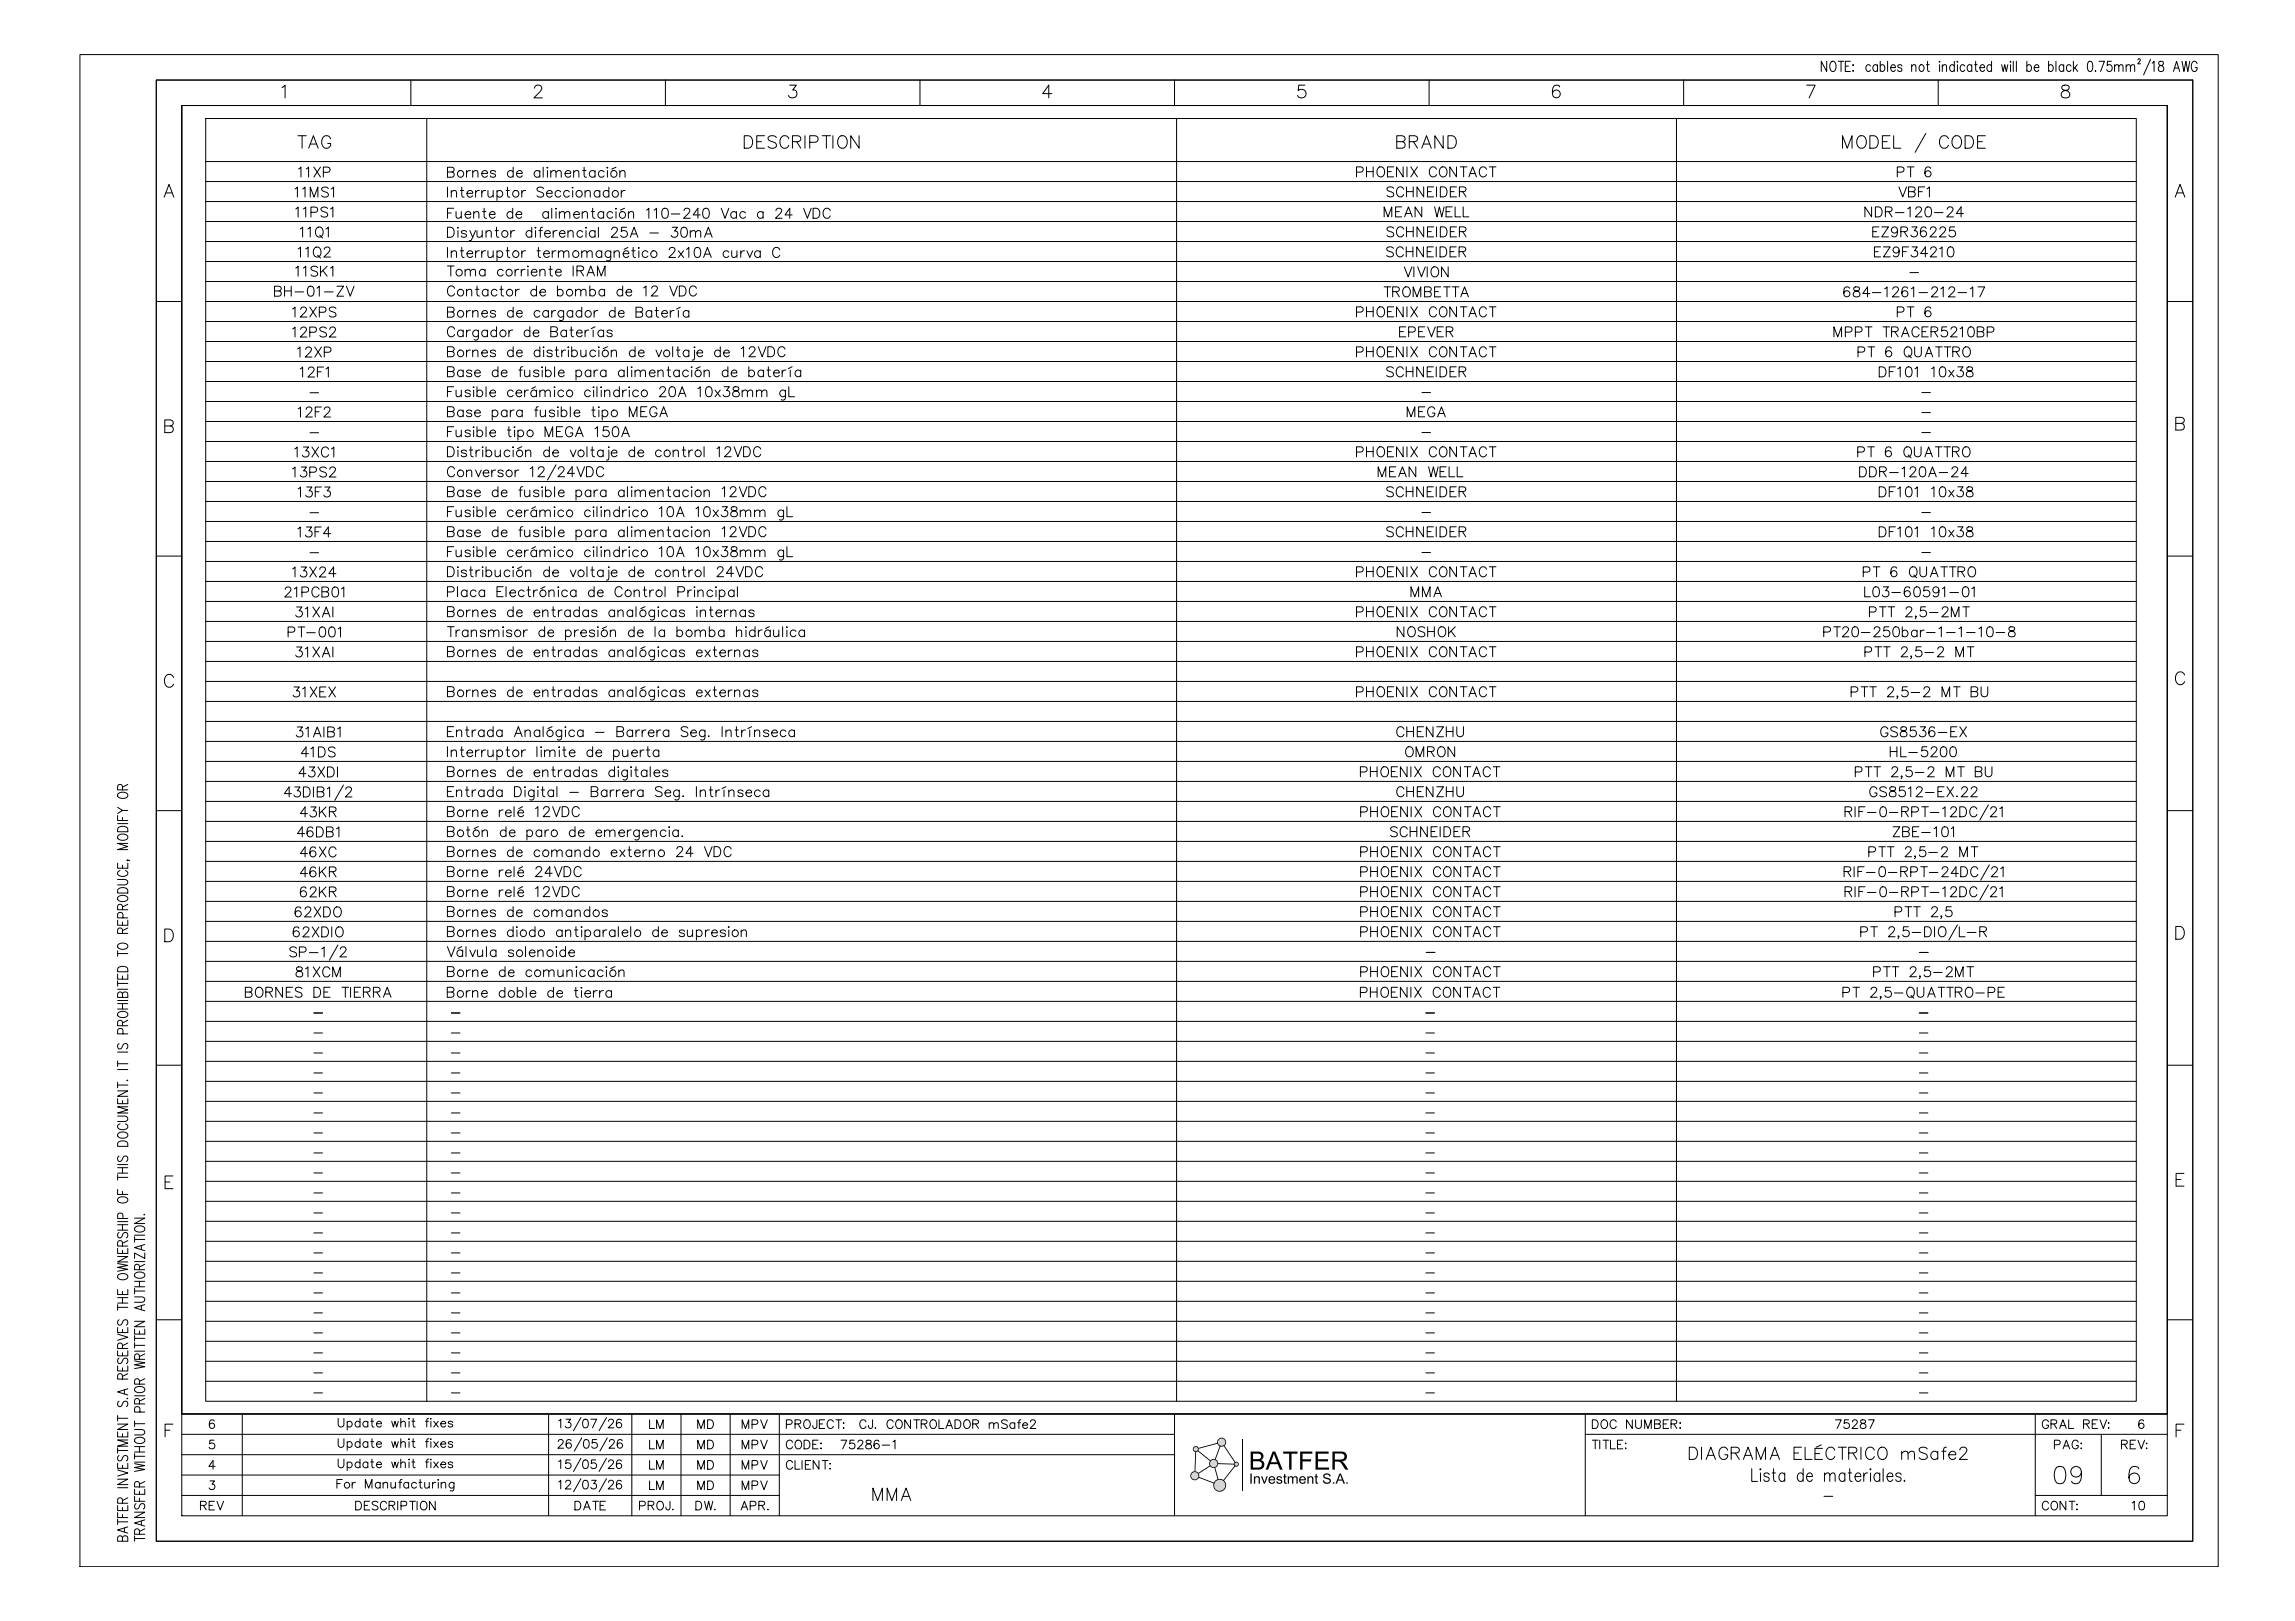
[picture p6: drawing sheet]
<svg xmlns="http://www.w3.org/2000/svg" width="841mm" height="594mm" viewBox="0 0 841 594" stroke-linecap="round" stroke-linejoin="round" font-family="sans-serif">
<!-- layer: 0 -->
<g fill="none" stroke="#000" stroke-width=".37">
<path d="M57.3 29.3h746.1v535.3h-746.1zM66.6 38.7h727.4v479.3h-727.4zM66.6 38.7h727.4v516.6h-727.4zM103.3 32.1l1.1-.9v4.7M150.5 29.3v9.4M195.8 32.3l.5-.9 1.3-.2a1.14 1.14 0 0 1 .7 1.8l-2.7 2.9h3.1M243.8 29.3v9.4M289.3 31.2h2.4l-1.3 1.8a1.5 1.5 0 0 1 1.6 1.7 1.5 1.5 0 0 1-2 1.2l-.7-.3-.4-.6M337 29.3v9.4M385.3 34.3h-3.3l2.2-3.1v4.7M430.3 29.3v9.4M478 31.2h-2.2l-.2 2a1.65 1.65 0 0 1 2.5 0 1.65 1.65 0 0 1-.3 2.4 1.65 1.65 0 0 1-2.4-.6"/>
<path d="M523.6 29.3v9.4M571.4 31.9a1.37 1.37 0 0 0-2-.5 3.6 3.6 0 0 0 0 4.2 1.45 1.45 0 0 0 2.1-.6 1.45 1.45 0 0 0-1-2 1.45 1.45 0 0 0-1.7 1.3M616.8 29.3v9.4M661.9 31.2h3.1l-2.2 4.7M710.1 29.3v9.4M755.6 31.4a.94 .94 0 0 0 .5 1.6 1.93 1.93 0 0 1 2.2 2 1.62 1.62 0 0 1-1.9 .9 1.62 1.62 0 0 1-1.2-1.6 2.14 2.14 0 0 1 2.2-1.3 .94 .94 0 0 0 .4-1.6l-.6-.2zM75.4 43.4h707.3v470h-707.3zM75.4 59.2h707.3M156.4 43.4v470M431.1 43.4v470M614.2 43.4v470M60.1 72.2l1.8-4.6 1.8 4.6"/>
<path d="M60.8 70.7h2.2M75.4 66.5h707.3M75.4 73.8h707.3M796.9 72.2l1.8-4.6 1.8 4.6M797.6 70.7h2.2M75.4 81.2h707.3M75.4 88.5h707.3M75.4 95.8h707.3M57.3 110.5h9.3M75.4 103.1h707.3M75.4 110.5h707.3M75.4 117.8h707.3"/>
<path d="M794 110.5h9.4M75.4 125.1h707.3M75.4 132.4h707.3M75.4 139.8h707.3M60.4 156.1h2a1.22 1.22 0 0 1 1.1 1.2 1.22 1.22 0 0 1-1.1 1.2h-2v-4.7l2.6 .3a1.08 1.08 0 0 1 0 1.7l-.6 .3M75.4 147.1h707.3M75.4 154.4h707.3M797.1 155.1h2a1.22 1.22 0 0 1 1.2 1.2 1.22 1.22 0 0 1-1.2 1.3h-2v-4.7l2.7 .2a1.08 1.08 0 0 1 0 1.8l-.7 .2M75.4 161.7h707.3M75.4 169.1h707.3M75.4 176.4h707.3M75.4 183.7h707.3"/>
<path d="M75.4 191h707.3M75.4 198.4h707.3M57.3 203.7h9.3M75.4 205.7h707.3M75.4 213h707.3M794 203.7h9.4M75.4 220.3h707.3M75.4 227.7h707.3M75.4 235h707.3M63.6 248.2a1.71 1.71 0 0 0-2-1.1 1.71 1.71 0 0 0-1.3 1.8 2.04 2.04 0 0 0 .4 2.2 2.04 2.04 0 0 0 2.2 .4l.7-.9M75.4 242.3h707.3M75.4 249.6h707.3"/>
<path d="M75.4 257h707.3M800.4 247.3a1.71 1.71 0 0 0-2-1.1 1.71 1.71 0 0 0-1.4 1.7 2.04 2.04 0 0 0 .5 2.3 2.04 2.04 0 0 0 2.2 .4l.7-.9M75.4 264.3h707.3M75.4 271.6h707.3M75.4 278.9h707.3M57.3 297h9.3M75.4 286.3h707.3M75.4 293.6h707.3M794 297h9.4M75.4 300.9h707.3M75.4 308.3h707.3M75.4 315.6h707.3"/>
<path d="M75.4 322.9h707.3M75.4 330.2h707.3M75.4 337.6h707.3M797.1 339.4h1.6a2.49 2.49 0 0 1 1.6 2.4 2.49 2.49 0 0 1-1.6 2.3h-1.6zM60.4 340.4h1.5a2.49 2.49 0 0 1 1.6 2.3 2.49 2.49 0 0 1-1.6 2.3h-1.5zM75.4 344.9h707.3M75.4 352.2h707.3M75.4 359.5h707.3M75.4 366.9h707.3M75.4 374.2h707.3M57.3 390.2h9.3M75.4 381.5h707.3"/>
<path d="M75.4 388.8h707.3M75.4 396.2h707.3M794 390.2h9.4M75.4 403.5h707.3M75.4 410.8h707.3M75.4 418.1h707.3M60.5 433h1.8M63.4 430.8h-2.9v4.7h2.9M75.4 425.5h707.3M75.4 432.8h707.3M797.2 432.1h1.8M800.1 429.9h-2.9v4.6h2.9"/>
<path d="M75.4 440.1h707.3M75.4 447.4h707.3M75.4 454.8h707.3M75.4 462.1h707.3M75.4 469.4h707.3M75.4 476.7h707.3M57.3 483.5h9.3M75.4 484.1h707.3M75.4 491.4h707.3M75.4 498.7h707.3M794 483.5h9.4M66.6 518h727.4"/>
<path d="M75.4 506h707.3M88.8 518v37.3M201 518v37.3M231.5 518v37.3M249.5 518v37.3M267.5 518v37.3M285.5 518v37.3M430.3 518v37.3M580.8 518v37.3M745.6 518v37.3M60.5 524h1.8M63.4 521.7h-2.9v4.7"/>
<path d="M66.6 532.9h363.7M66.6 525.5h363.7M580.8 525.5h213.2M769.8 525.5v22.4M797.2 524h1.8M800.1 521.7h-2.9v4.7M66.6 547.9h218.9M66.6 540.4h218.9M745.6 547.9h48.4"/>
</g>
<!-- layer: Textos -->
<g fill="none" stroke="#000" stroke-width=".37">
<path d="M109.2 49.7h3M110.7 49.7v4.6M113.1 54.3l1.7-4.6 1.8 4.6M113.7 52.8h2.2M121.1 50.8a1.68 1.68 0 0 0-1.9-1.1 1.68 1.68 0 0 0-1.3 1.8 2 2 0 0 0 .4 2.1 2 2 0 0 0 2.2 .5l.6-.9v-.6h-1M272.7 49.7h1.5a2.44 2.44 0 0 1 1.6 2.3 2.44 2.44 0 0 1-1.6 2.3h-1.5zM277.2 51.9h1.8M280.1 49.7h-2.9v4.6h2.9M284.4 50.4a2.01 2.01 0 0 0-3 0 1.17 1.17 0 0 0 .9 1.3l1.3 .4a1.11 1.11 0 0 1 .8 .9 1.11 1.11 0 0 1-.4 1.1 2.1 2.1 0 0 1-2.6-.5M289 50.8a1.68 1.68 0 0 0-1.9-1.1 1.68 1.68 0 0 0-1.4 1.8 2 2 0 0 0 .5 2.1 2 2 0 0 0 2.2 .5l.6-.9M290.3 51.9l2.6-.2a1.06 1.06 0 0 0 0-1.8l-2.6-.2v4.6M291.9 51.9l1.5 2.4"/>
<path d="M294.9 49.7v4.6M296.7 52.1h1.9a1.2 1.2 0 0 0 1.1-1.2 1.2 1.2 0 0 0-1.1-1.2h-1.9v4.6M301.2 49.7h3.1M302.8 49.7v4.6M305.2 49.7v4.6M307.8 49.9a2.11 2.11 0 0 1 2.4 .8 2.11 2.11 0 0 1 0 2.5 1.68 1.68 0 0 1-2 1.1 1.68 1.68 0 0 1-1.3-1.7 2.78 2.78 0 0 1 .9-2.7zM314.7 49.7v4.6l-3-4.6v4.6M511.7 51.9h2a1.2 1.2 0 0 1 1.1 1.2 1.2 1.2 0 0 1-1.1 1.2h-2v-4.6l2.6 .2a1.06 1.06 0 0 1 0 1.8l-.6 .2M516.3 51.9l2.6-.2a1.06 1.06 0 0 0 0-1.8l-2.6-.2v4.6M517.8 51.9l1.6 2.4M520.9 54.3l1.7-4.6 1.8 4.6M521.5 52.8h2.2"/>
<path d="M528.7 49.7v4.6l-3-4.6v4.6M530.5 49.7h1.5a2.44 2.44 0 0 1 1.6 2.3 2.44 2.44 0 0 1-1.6 2.3h-1.5zM675 54.3v-4.6l1.8 4.6 1.7-4.6v4.6M681.1 49.9a2.11 2.11 0 0 1 2.5 .8 2.11 2.11 0 0 1-.1 2.5 1.68 1.68 0 0 1-1.9 1.1 1.68 1.68 0 0 1-1.3-1.7 2.78 2.78 0 0 1 .8-2.7zM685.1 49.7h1.5a2.44 2.44 0 0 1 1.6 2.3 2.44 2.44 0 0 1-1.6 2.3h-1.5zM689.6 51.9h1.8M692.5 49.7h-2.9v4.6h2.9M693.8 49.7v4.6h2.6M705.6 48.9l-4 6.9M713.8 50.8a1.68 1.68 0 0 0-1.9-1.1 1.68 1.68 0 0 0-1.3 1.8 2 2 0 0 0 .4 2.1 2 2 0 0 0 2.2 .5l.6-.9M716 49.9a2.11 2.11 0 0 1 2.5 .8 2.11 2.11 0 0 1-.1 2.5 1.68 1.68 0 0 1-1.9 1.1 1.68 1.68 0 0 1-1.4-1.7 2.78 2.78 0 0 1 .9-2.7zM719.9 49.7h1.6a2.44 2.44 0 0 1 1.6 2.3 2.44 2.44 0 0 1-1.6 2.3h-1.6z"/>
<path d="M724.5 51.9h1.8M727.4 49.7h-2.9v4.6h2.9M108.1 69.2l.9-.7v3.7M108.3 76.6l.9-.7v3.6M109.4 61.9l.9-.7v3.7M110.9 69.2l.8-.7v3.7M111.1 76.6l.9-.7v3.6M112.2 61.9l.9-.7v3.7M113.7 72.2v-3.7l1.4 3.7 1.4-3.7v3.7M113.9 77.8h1.6a.96 .96 0 0 0 .9-1 .96 .96 0 0 0-.9-.9h-1.6v3.6M115 61.2l2.4 3.7M117.4 61.2l-2.4 3.7"/>
<path d="M118.5 63.1h1.5a.96 .96 0 0 0 .9-.9 .96 .96 0 0 0-.9-1h-1.5v3.7M120 76.4a1.38 1.38 0 0 0-1.3-.6 1.38 1.38 0 0 0-1.1 .9l.3 .6 1.4 .5a.89 .89 0 0 1 .7 .7 .89 .89 0 0 1-.3 .9 1.68 1.68 0 0 1-2.1-.4M120.3 69.1a1.38 1.38 0 0 0-1.3-.6 1.38 1.38 0 0 0-1.1 .9l.3 .5 1.4 .6a.89 .89 0 0 1 .7 .6 .89 .89 0 0 1-.4 .9 1.68 1.68 0 0 1-2-.3M121.1 76.6l.8-.7v3.6M121.3 69.2l.9-.7v3.7M163.9 63h1.6a.96 .96 0 0 1 .9 1 .96 .96 0 0 1-.9 .9h-1.6v-3.6h1.6l.7 .3 .2 .7-.4 .5-.5 .2M163.9 68.6v3.6M163.9 78h1.4M165.3 70.5l.9-.7 .9 .2 .2 2.2M165.3 69.8v2.4M166.2 76.3h-2.3v3.7M167.1 77.5l.2 2.3 .8 .2 .9-.7"/>
<path d="M168.6 69.8h1.3M169 77.5v2.5M169.2 68.6v2.9l.1 .6 .7 .1M170.4 78.6h2.1a1.13 1.13 0 0 0-1.6-1 1.13 1.13 0 0 0-.3 1.8 1.11 1.11 0 0 0 1.9 0M170.9 62.5v2.4M171.1 70.8h2.1a1.13 1.13 0 0 0-1.6-.9 1.13 1.13 0 0 0-.3 1.8 1.11 1.11 0 0 0 1.9 0M172.3 62.5a1.18 1.18 0 0 0-1.4 1M173.2 63.2l.9-.7 .8 .2 .2 2.2M173.2 62.5v2.4M173.5 78.2l.9-.7 .9 .2 .2 2.3M173.5 77.5v2.5M174.2 69.8v2.4"/>
<path d="M175.6 69.8a1.18 1.18 0 0 0-1.4 1M176.5 63.5h2.1a1.13 1.13 0 0 0-1.6-.9 1.13 1.13 0 0 0-.3 1.8 1.11 1.11 0 0 0 1.9 0M176.5 69.8v2.4M176.8 77.5h1.3M177.4 76.3v3l.1 .5 .7 .2M177.9 69.8a1.18 1.18 0 0 0-1.4 1M178.8 69.8l.1 2.3 .9 .1 .9-.7M179.3 78.6h2.1a1.13 1.13 0 0 0-1.6-1 1.13 1.13 0 0 0-.3 1.8 1.11 1.11 0 0 0 1.9 0M180.7 69.8v2.4M181.6 63a1.11 1.11 0 0 0-2 0l.2 .4 1.6 .5 .2 .5a1.11 1.11 0 0 1-2 0M182.1 70.3a1.17 1.17 0 0 1 1.7-.2 1.17 1.17 0 0 1 0 1.8 1.17 1.17 0 0 1-1.7-.2M182.1 69.8v3.6"/>
<path d="M185.4 69.8h1.2M185.9 68.6v2.9l.2 .6 .7 .1M187.8 78a1.17 1.17 0 0 0-1.7-.1 1.17 1.17 0 0 0 0 1.7 1.17 1.17 0 0 0 1.7-.2M187.8 76.3v3.7M188 63a1.17 1.17 0 0 0-1.7-.2 1.17 1.17 0 0 0 0 1.8 1.17 1.17 0 0 0 1.7-.2M188 61.3v3.6M189.1 78.6h2a1.13 1.13 0 0 0-1.5-1 1.13 1.13 0 0 0-.4 1.8 1.11 1.11 0 0 0 1.9 0M189.2 63.5h2.1a1.13 1.13 0 0 0-1.6-.9 1.13 1.13 0 0 0-.3 1.8 1.11 1.11 0 0 0 1.9 0M191.1 69.8v2.4M192.5 69.8a1.18 1.18 0 0 0-1.4 1M197.8 63a1.17 1.17 0 0 0-1.7-.2 1.17 1.17 0 0 0 0 1.8 1.17 1.17 0 0 0 1.7-.2M197.8 62.5v2.4"/>
<path d="M199 61.3v3.6M199.2 69.1a1.38 1.38 0 0 0-1.4-.6 1.38 1.38 0 0 0-1.1 .9l.4 .6 1.4 .5a.89 .89 0 0 1 .6 .7 .89 .89 0 0 1-.3 .9 1.68 1.68 0 0 1-2.1-.4M200.2 70.8h2.1a1.13 1.13 0 0 0-1.6-.9 1.13 1.13 0 0 0-.3 1.8 1.11 1.11 0 0 0 1.9 0M200.4 61.4h.3zM200.6 62.5v2.4M200.9 78a1.17 1.17 0 0 0-1.7-.1 1.17 1.17 0 0 0 0 1.7 1.17 1.17 0 0 0 1.7-.2M200.9 77.5v2.5M201.8 63.2l.9-.7 .8 .2 .2 2.2M201.8 62.5v2.4M202.1 76.3v3.7M203.5 76.5h.4zM203.7 63.2l.9-.7 .9 .2 .1 2.2"/>
<path d="M203.7 77.5v2.5M204.9 78.2l.9-.7 .9 .2 .1 2.3M204.9 77.5v2.5M205.5 70.3a1.17 1.17 0 0 0-1.8-.2 1.17 1.17 0 0 0 0 1.8 1.17 1.17 0 0 0 1.8-.2M206.8 78.2l.9-.7 .9 .2 .2 2.3M207 63.5h2.1a1.13 1.13 0 0 0-1.6-.9 1.13 1.13 0 0 0-.3 1.8 1.11 1.11 0 0 0 1.9 0M208.6 70.3a1.17 1.17 0 0 0-1.7-.2 1.17 1.17 0 0 0 0 1.8 1.17 1.17 0 0 0 1.7-.2M209.8 68.6v.3zM209.8 69.8v2.4M210.2 63.2l.8-.7 .9 .2 .2 2.2M210.2 78.6h2.1a1.13 1.13 0 0 0-1.6-1 1.13 1.13 0 0 0-.4 1.8 1.11 1.11 0 0 0 2 0M210.2 62.5v2.4"/>
<path d="M213.3 78.2l.9-.7 .8 .2 .2 2.3M213.3 77.5v2.5M213.5 62.5h1.2M214 61.3v2.9l.2 .6 .7 .1M214.3 70.5l.9-.7 .9 .2 .2 2.2M214.3 69.8v2.4M216.6 77.5h1.2M217.1 76.3v3l.2 .5 .7 .2M218 63a1.17 1.17 0 0 0-1.7-.2 1.17 1.17 0 0 0 0 1.8 1.17 1.17 0 0 0 1.7-.2M218 62.5v2.4M219.8 70.3a1.17 1.17 0 0 0-1.8-.2 1.17 1.17 0 0 0 0 1.8 1.17 1.17 0 0 0 1.8-.2M219.8 69.8v2.4"/>
<path d="M221.1 78a1.17 1.17 0 0 0-1.7-.1 1.17 1.17 0 0 0 0 1.7 1.17 1.17 0 0 0 1.7-.2M221.1 77.5v2.5M221.3 63a1.17 1.17 0 0 0-1.7-.2 1.17 1.17 0 0 0 0 1.8 1.17 1.17 0 0 0 1.7-.2M222.5 61.3v.3zM222.5 62.5v2.4M223.1 70.3a1.17 1.17 0 0 0-1.8-.2 1.17 1.17 0 0 0 0 1.8 1.17 1.17 0 0 0 1.8-.2M223.1 68.6v3.6M224.5 78a1.17 1.17 0 0 0-1.8-.1 1.17 1.17 0 0 0 0 1.7 1.17 1.17 0 0 0 1.8-.2M225.5 76.5h.4zM225.7 61.3l-1.6 .7M225.7 77.5v2.5M227.1 63.2l.9-.7 .8 .2 .2 2.2"/>
<path d="M227.1 62.5v2.4M227.6 69.8v2.4M228.8 76.3l-1.5 .7M229 69.8a1.18 1.18 0 0 0-1.4 1M230.2 78.2l.9-.7 .9 .2 .1 2.3M230.2 77.5v2.5M236.8 77l.9-.7v3.7M239.6 77l.9-.7v3.7M243 76.5a1.19 1.19 0 0 1 1.7 .5 3 3 0 0 1-.4 2.8 1.19 1.19 0 0 1-1.7-.5 3 3 0 0 1 .4-2.8zM245.9 78.4h3.2M250.6 77.2l.2-.6 .5-.3h.7l.5 .3a1.14 1.14 0 0 1-.3 1.6l-1.7 1.8h2.4M256.6 78.7h-2.7l1.8-2.4v3.7"/>
<path d="M258 76.5a1.19 1.19 0 0 1 1.7 .5 3 3 0 0 1-.4 2.8 1.19 1.19 0 0 1-1.7-.5 3 3 0 0 1 .4-2.8zM264.2 76.3l1.4 3.7 1.4-3.7M269.8 78a1.17 1.17 0 0 0-1.7-.1 1.17 1.17 0 0 0 0 1.7 1.17 1.17 0 0 0 1.7-.2M269.8 77.5v2.5M273.1 78a1.17 1.17 0 0 0-1.7-.1 1.17 1.17 0 0 0 0 1.7 1.17 1.17 0 0 0 1.7-.2M279.6 78a1.17 1.17 0 0 0-1.7-.1 1.17 1.17 0 0 0 0 1.7 1.17 1.17 0 0 0 1.7-.2M279.6 77.5v2.5M284.3 77.2l.2-.6 .5-.3h.7l.5 .3a1.14 1.14 0 0 1-.3 1.6l-1.8 1.8h2.5M290.2 78.7h-2.6l1.7-2.4v3.7M294.4 76.3l1.4 3.7 1.4-3.7M297.9 76.3h1.2a1.96 1.96 0 0 1 1.3 1.8 1.96 1.96 0 0 1-1.3 1.9h-1.2zM304.2 77.2a1.35 1.35 0 0 0-1.6-.9 1.35 1.35 0 0 0-1 1.4 1.6 1.6 0 0 0 .3 1.7 1.6 1.6 0 0 0 1.7 .4l.6-.7"/>
<path d="M497 63.1h1.5a.96 .96 0 0 0 1-1 .96 .96 0 0 0-1-1h-1.5v3.7M500.6 61.1v3.7M500.6 62.9h2.5M503.1 61.1v3.7M505.2 61.3a1.75 1.75 0 0 1 2.1 .8 1.75 1.75 0 0 1-.4 2.2 1.35 1.35 0 0 1-1.5 .5 1.35 1.35 0 0 1-.9-1.4 2.22 2.22 0 0 1 .7-2.1zM507.1 79.5v-3.7l1.4 3.7 1.4-3.7v3.7M508.3 62.9h1.4M510.6 61.1h-2.3v3.7h2.3M510.6 69a1.38 1.38 0 0 0-1.3-.6 1.38 1.38 0 0 0-1.1 .9l.3 .6 1.4 .5a.89 .89 0 0 1 .7 .7 .89 .89 0 0 1-.4 .9 1.68 1.68 0 0 1-2-.4M511.3 77.5h1.4M513.6 75.8h-2.3v3.7h2.3M514.1 61.1v3.7l-2.5-3.7v3.7"/>
<path d="M514.3 69.3a1.35 1.35 0 0 0-1.6-.8 1.35 1.35 0 0 0-1.1 1.4 1.6 1.6 0 0 0 .4 1.7 1.6 1.6 0 0 0 1.7 .4l.6-.7M514.6 79.5l1.4-3.7 1.4 3.7M515.1 78.2h1.8M515.3 68.5v3.6M515.3 70.2h2.4M515.5 61.1v3.7M516.9 61.1l2.4 3.7M517.7 68.5v3.6M519.3 61.1l-2.4 3.7M520.9 75.8v3.7l-2.5-3.7v3.7M521.6 68.5v3.6l-2.5-3.6v3.6M523 70.2h1.4"/>
<path d="M525.2 68.5h-2.2v3.6h2.2M525.6 75.8l.9 3.7 .8-3.7 .9 3.7 .9-3.7M526.3 62a1.35 1.35 0 0 0-1.6-.9 1.35 1.35 0 0 0-1 1.4 1.6 1.6 0 0 0 .3 1.8 1.6 1.6 0 0 0 1.8 .3l.5-.7M526.3 68.5v3.6M527.7 68.5h1.2a1.96 1.96 0 0 1 1.3 1.8 1.96 1.96 0 0 1-1.3 1.8h-1.2zM528 61.3a1.75 1.75 0 0 1 2.1 .8 1.75 1.75 0 0 1-.3 2.2 1.35 1.35 0 0 1-1.6 .5 1.35 1.35 0 0 1-.9-1.4 2.22 2.22 0 0 1 .7-2.1zM529.8 77.5h1.4M531.4 70.2h1.3M532 75.8h-2.2v3.7h2.2M533.1 75.8v3.7h2.1M533.6 61.1v3.7l-2.4-3.7v3.7M533.6 68.5h-2.2v3.6h2.2"/>
<path d="M534.7 70.2l2.1-.2 .3-.5-.2-.7-.7-.3h-1.5v3.6M535 61.1h2.4M535.9 70.2l1.2 1.9M536.1 75.8v3.7h2.1M536.2 61.1v3.7M538.1 64.8l1.4-3.7 1.4 3.7M538.7 63.6h1.7M544.6 62a1.35 1.35 0 0 0-1.5-.9 1.35 1.35 0 0 0-1.1 1.4 1.6 1.6 0 0 0 .3 1.8 1.6 1.6 0 0 0 1.8 .3l.5-.7M545.6 61.1h2.5M546.9 61.1v3.7M685.7 75.8v3.7l-2.5-3.7v3.7M687.1 75.8h1.2a1.96 1.96 0 0 1 1.3 1.8 1.96 1.96 0 0 1-1.3 1.9h-1.2z"/>
<path d="M690.7 77.5l2.1-.1 .4-.6-.2-.6-.7-.4h-1.6v3.7M692 77.5l1.2 2M694.4 77.9h3.1M695.1 63.1h1.6a.96 .96 0 0 0 .9-1 .96 .96 0 0 0-.9-.9h-1.6v3.6M695.7 68.5l1.4 3.6 1.4-3.6M698.8 61.2h2.4M698.9 76.5l.9-.7v3.7M699.2 70.2h1.6a.96 .96 0 0 1 .9 1 .96 .96 0 0 1-.9 .9h-1.6v-3.6h1.6l.7 .3v1.1l-.7 .3M700 61.2v3.6M701.9 76.7l.2-.5 .5-.4h.7l.5 .4a1.14 1.14 0 0 1-.3 1.5l-1.8 1.8h2.5M702.9 70.2h1.4M705.1 68.5h-2.2v3.6"/>
<path d="M705.7 76a1.19 1.19 0 0 1 1.8 .5 3 3 0 0 1-.4 2.8 1.19 1.19 0 0 1-1.7-.5 3 3 0 0 1 .3-2.8zM706 69.2l.9-.7v3.6M707.3 61.7a1.08 1.08 0 0 0-1.6-.4 2.19 2.19 0 0 0 .6 3.5 1.14 1.14 0 0 0 1.2-1 1.14 1.14 0 0 0-1.1-1.3 1.14 1.14 0 0 0-1.2 1.1M708.7 77.9h3.1M713.4 76.7l.2-.5 .5-.4h.7l.5 .4a1.14 1.14 0 0 1-.3 1.5l-1.8 1.8h2.5M719.3 78.2h-2.6l1.8-2.4v3.7M108.3 98.2l.9-.7v3.7M109.2 91.2l.9-.7v3.7M110 83.9l.9-.7v3.7M111.1 98.2l.9-.7v3.7M112 91.2l.9-.7v3.7M112.8 83.9l.9-.7v3.7"/>
<path d="M115.5 90.7a1.75 1.75 0 0 1 2.1 .8 1.75 1.75 0 0 1-.4 2.2 1.35 1.35 0 0 1-1.5 .4 1.35 1.35 0 0 1-.9-1.3 2.22 2.22 0 0 1 .7-2.1zM115.9 83.7a1.35 1.35 0 0 1 1.6-.5 1.35 1.35 0 0 1 .9 1.4 1.6 1.6 0 0 1-.4 1.7 1.6 1.6 0 0 1-1.7 .4 2.27 2.27 0 0 1-.4-3zM116.4 98a1.38 1.38 0 0 0-1.4-.5 1.38 1.38 0 0 0-1.1 .9l.4 .5 1.4 .5a.89 .89 0 0 1 .6 .7 .89 .89 0 0 1-.3 .9 1.68 1.68 0 0 1-2.1-.3M116.4 93.5l1 1M117.2 86.2l1 1M117.4 97.5v3.7M118.3 99.1l1.6 2.1M118.8 91.4l.2-.5 .5-.4h.7l.5 .4a1.14 1.14 0 0 1-.3 1.5l-1.8 1.8h2.5M119.4 83.9l.9-.7v3.7M119.9 97.5l-2.5 2.5M121.1 98.2l.8-.7v3.7M163.9 83.3h1.3a1.96 1.96 0 0 1 1.2 1.8 1.96 1.96 0 0 1-1.2 1.8h-1.3z"/>
<path d="M163.9 90.7v3.6M163.9 97.4h2.5M165.2 97.4v3.7M165.3 92.6l.9-.7 .9 .2 .2 2.2M165.3 91.9v2.4M167.6 83.4h.4zM167.8 84.5v2.4M168.6 91.9h1.3M169.2 90.7v2.9l.1 .5 .7 .2M170.4 99.4l.9-.7 .8 .1 .2 2.3M170.4 98.7v2.4M170.9 85a1.11 1.11 0 0 0-1.9 0l.2 .4 1.5 .5 .2 .5a1.11 1.11 0 0 1-1.9 0"/>
<path d="M171.1 92.9h2.1a1.13 1.13 0 0 0-1.6-.9 1.13 1.13 0 0 0-.3 1.8 1.11 1.11 0 0 0 1.9 0M172.1 84.5l1.1 2.4M172.3 99.4l.9-.7 .9 .1 .1 2.3M174.2 84.5l-1.5 3.5-.7 .1M174.2 91.9v2.4M174.8 84.5l.1 2.2 .9 .2 .9-.7M175.6 91.9a1.18 1.18 0 0 0-1.4 1M176.5 91.9v2.4M176.7 84.5v2.4M177.7 99.2a1.17 1.17 0 0 0-1.7-.2 1.17 1.17 0 0 0 0 1.8 1.17 1.17 0 0 0 1.7-.2M177.7 98.7v2.4M177.9 91.9a1.18 1.18 0 0 0-1.4 1"/>
<path d="M178.1 85.2l.8-.7 .9 .2 .2 2.2M178.1 84.5v2.4M178.8 91.9l.1 2.2 .9 .2 .9-.7M180.7 91.9v2.4M181.4 84.5h1.2M181.9 83.3v2.9l.2 .5 .7 .2M182.1 92.4a1.17 1.17 0 0 1 1.7-.2 1.17 1.17 0 0 1 0 1.8 1.17 1.17 0 0 1-1.7-.2M182.1 91.9v3.6M184.3 99.2a1.17 1.17 0 0 0-1.7-.2 1.17 1.17 0 0 0 0 1.8 1.17 1.17 0 0 0 1.7-.2M185.4 91.9h1.2M185.9 90.7v2.9l.2 .5 .7 .2M187.1 84.5v2.4"/>
<path d="M188.5 84.5a1.18 1.18 0 0 0-1.4 1M188.7 98.7v2.4M190.1 98.7a1.18 1.18 0 0 0-1.4 1M191 98.7v2.4M191.1 91.9v2.4M192.4 98.7a1.18 1.18 0 0 0-1.4 1M192.5 91.9a1.18 1.18 0 0 0-1.4 1M193.2 97.6h.4zM193.4 98.7v2.4M194.6 99.7h2.1a1.13 1.13 0 0 0-1.6-.9 1.13 1.13 0 0 0-.3 1.8 1.11 1.11 0 0 0 1.9 0M194.8 85a1.17 1.17 0 0 0-1.7-.2 1.17 1.17 0 0 0 0 1.8 1.17 1.17 0 0 0 1.7-.2M194.8 83.3v3.6"/>
<path d="M196 83.4h.4zM196.2 84.5v2.4M196.7 91.9h1.3M197.3 90.7v2.9l.1 .5 .7 .2M197.4 84.5h1.2M197.8 99.4l.8-.7 .9 .1 .2 2.3M197.8 98.7v2.4M198.8 83.3l-.7 .1-.1 .6v2.9M199.2 92.9h2.1a1.13 1.13 0 0 0-1.6-.9 1.13 1.13 0 0 0-.4 1.8 1.11 1.11 0 0 0 2 0M199.5 85.5h2.1a1.13 1.13 0 0 0-1.6-.9 1.13 1.13 0 0 0-.3 1.8 1.11 1.11 0 0 0 1.9 0M201.1 98.7h1.2M201.6 97.4v3l.2 .5 .7 .2"/>
<path d="M202.3 91.9v2.4M202.7 84.5v2.4M203.5 99.7h2.1a1.13 1.13 0 0 0-1.6-.9 1.13 1.13 0 0 0-.3 1.8 1.11 1.11 0 0 0 1.9 0M203.7 91.9a1.18 1.18 0 0 0-1.4 1M204.1 84.5a1.18 1.18 0 0 0-1.4 1M204.6 92.6l.9-.7 .8 .2 .2 2.2M204.6 91.9v2.4M204.9 85.5h2.1a1.13 1.13 0 0 0-1.6-.9 1.13 1.13 0 0 0-.3 1.8 1.11 1.11 0 0 0 1.9 0M206.5 92.6l.9-.7 .8 .2 .2 2.2M208.1 85.2l.8-.7 .9 .2 .2 2.2M208.1 84.5v2.4M210 97.4v3.7"/>
<path d="M211.4 99.2l2.1-.2 .3-.5-.2-.7-.6-.4h-1.6v3.7M212.6 99.2l1.2 1.9M213.1 92.6l.9-.7 .9 .2 .1 2.2M213.1 91.9v2.4M213.5 85a1.17 1.17 0 0 0-1.7-.2 1.17 1.17 0 0 0 0 1.8 1.17 1.17 0 0 0 1.7-.2M214.5 83.4h.4zM214.7 84.5v2.4M215 92.6l.9-.7 .9 .2 .2 2.2M215.6 99.9h1.7M218 85a1.17 1.17 0 0 0-1.7-.2 1.17 1.17 0 0 0 0 1.8 1.17 1.17 0 0 0 1.7-.2M218 84.5v2.4M219.2 83.3v3.6"/>
<path d="M220.5 92.4a1.17 1.17 0 0 0-1.8-.2 1.17 1.17 0 0 0 0 1.8 1.17 1.17 0 0 0 1.8-.2M220.5 91.9v2.4M223.8 91.9v2.8a.96 .96 0 0 1-.6 .8 .96 .96 0 0 1-1-.1M223.8 92.4a1.17 1.17 0 0 0-1.8-.2 1.17 1.17 0 0 0 0 1.8 1.17 1.17 0 0 0 1.8-.2M224.1 84.1l.2-.5 .5-.3h.7l.5 .3a1.14 1.14 0 0 1-.3 1.6l-1.8 1.7h2.5M225 92.6l.9-.7 .8 .2 .2 2.2M225 91.9v2.4M228.3 92.9h2.1a1.13 1.13 0 0 0-1.6-.9 1.13 1.13 0 0 0-.3 1.8 1.11 1.11 0 0 0 1.9 0M229.5 83.3h-1.7l-.2 1.5a1.29 1.29 0 0 1 2 0 1.29 1.29 0 0 1-.3 1.9 1.29 1.29 0 0 1-1.9-.5M230 90.7l-1.4 .7M230.9 86.9l1.4-3.6 1.4 3.6M231.4 85.7h1.8"/>
<path d="M231.4 91.9h1.3M232 90.7v2.9l.1 .5 .7 .2M234.1 90.7v.3zM234.1 91.9v2.4M237.4 92.4a1.17 1.17 0 0 0-1.8-.2 1.17 1.17 0 0 0 0 1.8 1.17 1.17 0 0 0 1.8-.2M238.1 85.4h3.1M245.2 91.5l.2-.5 .5-.3h.7l.5 .3a1.14 1.14 0 0 1-.3 1.6l-1.8 1.7h2.5M246.3 83.3h1.9l-1.1 1.4a1.23 1.23 0 0 1 1.2 1.7 1.23 1.23 0 0 1-2 .3l-.4-.5M248.5 91.9l2 2.4M249.9 83.4a1.19 1.19 0 0 1 1.8 .6 3 3 0 0 1-.4 2.7 1.19 1.19 0 0 1-1.7-.5 3 3 0 0 1 .3-2.8zM250.5 91.9l-2 2.4M251.5 91.4l.9-.7v3.6"/>
<path d="M252.9 85.2l.9-.7 .8 .2 .2 2.2M252.9 84.5v2.4M254.8 85.2l.9-.7 .9 .2 .1 2.2M254.8 90.8a1.19 1.19 0 0 1 1.8 .6 3 3 0 0 1-.4 2.7 1.19 1.19 0 0 1-1.7-.5 3 3 0 0 1 .3-2.8zM257.8 94.3l1.4-3.6 1.4 3.6M258.1 86.9l1.4-3.6 1.4 3.6M258.3 93.1h1.7M258.6 85.7h1.8M267 92.4a1.17 1.17 0 0 0-1.7-.2 1.17 1.17 0 0 0 0 1.8 1.17 1.17 0 0 0 1.7-.2M268.1 91.9l.1 2.2 .9 .2 .9-.7M270 91.9v2.4M271.4 91.9v2.4"/>
<path d="M272.8 91.9a1.18 1.18 0 0 0-1.4 1M273.6 91.9l1.1 2.4 1-2.4M278.5 92.4a1.17 1.17 0 0 0-1.7-.2 1.17 1.17 0 0 0 0 1.8 1.17 1.17 0 0 0 1.7-.2M278.5 91.9v2.4M285.7 91.5a1.35 1.35 0 0 0-1.6-.8 1.35 1.35 0 0 0-1 1.4 1.6 1.6 0 0 0 .3 1.7 1.6 1.6 0 0 0 1.8 .3l.5-.7M510.5 91a1.38 1.38 0 0 0-1.3-.6 1.38 1.38 0 0 0-1.1 .9l.3 .5 1.4 .6a.89 .89 0 0 1 .7 .6 .89 .89 0 0 1-.4 .9 1.68 1.68 0 0 1-2-.3M510.6 83.6a1.38 1.38 0 0 0-1.3-.5 1.38 1.38 0 0 0-1.1 .9l.3 .5 1.4 .5a.89 .89 0 0 1 .7 .7 .89 .89 0 0 1-.4 .9 1.68 1.68 0 0 1-2-.3M514.2 91.3a1.35 1.35 0 0 0-1.6-.9 1.35 1.35 0 0 0-1.1 1.4 1.6 1.6 0 0 0 .4 1.8 1.6 1.6 0 0 0 1.7 .3l.6-.7M514.3 84a1.35 1.35 0 0 0-1.6-.9 1.35 1.35 0 0 0-1.1 1.4 1.6 1.6 0 0 0 .4 1.8 1.6 1.6 0 0 0 1.7 .3l.6-.7M514.5 97.8l1.4 3.6 1.4-3.6M515.2 90.4v3.7M515.2 92.2h2.4"/>
<path d="M515.3 83.1v3.7M515.3 84.9h2.4M517.6 90.4v3.7M517.7 83.1v3.7M518 97.8v3.6M519.4 97.8l1.4 3.6 1.4-3.6M521.5 90.4v3.7l-2.5-3.7v3.7M521.6 83.1v3.7l-2.5-3.7v3.7M522.9 97.8v3.6M522.9 92.2h1.4M523 84.9h1.4M525 97.9a1.75 1.75 0 0 1 2.1 .8 1.75 1.75 0 0 1-.4 2.2 1.35 1.35 0 0 1-1.5 .5 1.35 1.35 0 0 1-.9-1.4 2.22 2.22 0 0 1 .7-2.1z"/>
<path d="M525.1 90.4h-2.2v3.7h2.2M525.2 83.1h-2.2v3.7h2.2M526.2 90.4v3.7M526.3 83.1v3.7M527.6 90.4h1.2a1.96 1.96 0 0 1 1.3 1.9 1.96 1.96 0 0 1-1.3 1.8h-1.2zM527.7 83.1h1.2a1.96 1.96 0 0 1 1.3 1.8 1.96 1.96 0 0 1-1.3 1.9h-1.2zM530.6 97.8v3.6l-2.5-3.6v3.6M531.2 92.2h1.4M531.4 84.9h1.3M533.5 90.4h-2.3v3.7h2.3M533.6 83.1h-2.2v3.7h2.2M534.6 92.2l2.1-.2 .3-.5-.2-.7-.7-.4h-1.5v3.7"/>
<path d="M534.7 84.9l2.1-.2 .3-.5-.2-.7-.7-.4h-1.5v3.7M535.8 92.2l1.2 1.9M535.9 84.9l1.2 1.9M686.1 84.9h1.4M686.7 92.2h1.4M688.4 83.1h-2.3v3.7h2.3M689 90.5h-2.3v3.6h2.3M689.4 83.1h2.5l-2.5 3.7h2.5M690 90.5h2.5l-2.5 3.6h2.5M695.2 84.3a1.14 1.14 0 0 1-1.6 1 1.14 1.14 0 0 1-.4-1.8 1.14 1.14 0 0 1 1.8 .2 3.3 3.3 0 0 1-.3 2.9 1.08 1.08 0 0 1-1.6-.3M695.8 91.7a1.14 1.14 0 0 1-1.6 .9 1.14 1.14 0 0 1-.4-1.7 1.14 1.14 0 0 1 1.8 .1 3.3 3.3 0 0 1-.3 2.9 1.08 1.08 0 0 1-1.6-.3M696.4 84.9l2.1-.2 .4-.5-.2-.7-.7-.4h-1.6v3.7"/>
<path d="M697 92.2h1.4M697.6 84.9l1.3 1.9M699.3 90.5h-2.3v3.6M699.7 99.9h3.2M700.4 83.1h1.9l-1 1.4a1.23 1.23 0 0 1 1.1 1.7 1.23 1.23 0 0 1-2 .4l-.3-.5M700.5 90.5h1.9l-1 1.3a1.23 1.23 0 0 1 1.1 1.7 1.23 1.23 0 0 1-2 .4l-.3-.5M705.7 83.7a1.08 1.08 0 0 0-1.6-.4 2.19 2.19 0 0 0 .5 3.5 1.14 1.14 0 0 0 1.2-1.1 1.14 1.14 0 0 0-1-1.2 1.14 1.14 0 0 0-1.2 1.1M706.3 92.9h-2.7l1.8-2.4v3.6M707.2 84l.2-.5 .5-.4h.7l.5 .4a1.14 1.14 0 0 1-.3 1.5l-1.8 1.8h2.5M707.3 91.3l.2-.5 .5-.3h.7l.5 .3a1.14 1.14 0 0 1-.3 1.6l-1.8 1.7h2.5M710.6 91.2l.9-.7v3.6M710.7 84l.2-.5 .5-.4h.7l.5 .4a1.14 1.14 0 0 1-.3 1.5l-1.8 1.8h2.5"/>
<path d="M713.9 90.6a1.19 1.19 0 0 1 1.8 .6 3 3 0 0 1-.4 2.7 1.19 1.19 0 0 1-1.7-.5 3 3 0 0 1 .3-2.8zM716.1 83.1h-1.7l-.2 1.6a1.29 1.29 0 0 1 2 0 1.29 1.29 0 0 1-.3 1.9 1.29 1.29 0 0 1-1.9-.5M100.6 106.6h1.6a.96 .96 0 0 1 .9 1 .96 .96 0 0 1-.9 .9h-1.6v-3.6h1.6l.7 .3 .1 .7-.3 .5-.5 .2M104.2 104.9v3.6M104.2 106.6h2.5M106.7 104.9v3.6M107.2 113.2l.9-.7v3.7M108.1 106.9h3.1M110.2 113.4l.2-.6 .5-.3h.7l.5 .3a1.14 1.14 0 0 1-.4 1.6l-1.7 1.8h2.4M113.1 105a1.19 1.19 0 0 1 1.8 .5 3 3 0 0 1-.4 2.8 1.19 1.19 0 0 1-1.7-.5 3 3 0 0 1 .3-2.8zM113.5 112.5l2.4 3.7M115.9 112.5l-2.4 3.7"/>
<path d="M116.1 105.5l.9-.6v3.6M117 114.4h1.5a.96 .96 0 0 0 1-1 .96 .96 0 0 0-1-.9h-1.5v3.7M118.9 106.9h3.1M123.1 113a1.38 1.38 0 0 0-1.3-.6 1.38 1.38 0 0 0-1.2 1l.4 .5 1.4 .5a.89 .89 0 0 1 .7 .7 .89 .89 0 0 1-.4 .9 1.68 1.68 0 0 1-2.1-.4M123.4 104.9h2.5l-2.5 3.6h2.5M126.9 104.9l1.4 3.6 1.4-3.6M163.9 114.3h1.6a.96 .96 0 0 1 .9 .9 .96 .96 0 0 1-.9 1h-1.6v-3.7h1.6l.7 .4 .2 .7-.4 .5-.5 .2M166.6 105.6a1.35 1.35 0 0 0-1.6-.8 1.35 1.35 0 0 0-1.1 1.4 1.6 1.6 0 0 0 .4 1.7 1.6 1.6 0 0 0 1.7 .4l.6-.7M170.9 106.7l.9-.7 .9 .2 .1 2.2M170.9 106v2.4M170.9 113.8v2.4M172.3 113.8a1.18 1.18 0 0 0-1.4 1"/>
<path d="M173.2 114.5l.9-.7 .8 .1 .2 2.3M173.2 113.8v2.4M174.2 106h1.3M174.8 104.8v2.9l.1 .6 .7 .1M176.5 114.8h2.1a1.13 1.13 0 0 0-1.6-.9 1.13 1.13 0 0 0-.3 1.8 1.11 1.11 0 0 0 1.9 0M178.8 106.5a1.17 1.17 0 0 0-1.8-.1 1.17 1.17 0 0 0 0 1.7 1.17 1.17 0 0 0 1.8-.2M178.8 106v2.4M181.6 114.3a1.11 1.11 0 0 0-2 0l.6 .5 1.2 .4 .2 .5a1.11 1.11 0 0 1-2 0M181.9 119.7v3.7M182.1 106.5a1.17 1.17 0 0 0-1.7-.1 1.17 1.17 0 0 0 0 1.7 1.17 1.17 0 0 0 1.7-.2M183.1 106h1.2M183.6 104.8v2.9l.2 .6 .7 .1"/>
<path d="M188 114.3a1.17 1.17 0 0 0-1.7-.2 1.17 1.17 0 0 0 0 1.8 1.17 1.17 0 0 0 1.7-.2M188 112.5v3.7M188.9 106v2.4M189.2 114.8h2.1a1.13 1.13 0 0 0-1.6-.9 1.13 1.13 0 0 0-.3 1.8 1.11 1.11 0 0 0 1.9 0M190.3 106a1.18 1.18 0 0 0-1.4 1M194.1 119.7v3.7M196.6 106.5a1.17 1.17 0 0 0-1.8-.1 1.17 1.17 0 0 0 0 1.7 1.17 1.17 0 0 0 1.8-.2M196.6 104.8v3.6M197.8 107h2.1a1.13 1.13 0 0 0-1.6-.9 1.13 1.13 0 0 0-.3 1.8 1.11 1.11 0 0 0 1.9 0M197.8 114.3a1.17 1.17 0 0 0-1.7-.2 1.17 1.17 0 0 0 0 1.8 1.17 1.17 0 0 0 1.7-.2M200.9 114.3a1.17 1.17 0 0 0-1.7-.2 1.17 1.17 0 0 0 0 1.8 1.17 1.17 0 0 0 1.7-.2M200.9 113.8v2.4"/>
<path d="M202.1 113.8v2.4M203.5 113.8a1.18 1.18 0 0 0-1.4 1M204.2 106.5a1.17 1.17 0 0 1 1.8-.1 1.17 1.17 0 0 1 0 1.7 1.17 1.17 0 0 1-1.8-.2M204.2 104.8v3.6M206.5 113.8v2.8a.96 .96 0 0 1-.6 .8 .96 .96 0 0 1-1-.1M206.5 114.3a1.17 1.17 0 0 0-1.7-.2 1.17 1.17 0 0 0 0 1.8 1.17 1.17 0 0 0 1.7-.2M209.3 119.7v3l.2 .5 .7 .2M209.8 114.3a1.17 1.17 0 0 0-1.7-.2 1.17 1.17 0 0 0 0 1.8 1.17 1.17 0 0 0 1.7-.2M209.8 113.8v2.4M210.9 106.7l.8-.7 .9 .2 .2 2.2M210.9 106v2.4M212.8 106.7l.8-.7 .9 .2 .2 2.2"/>
<path d="M213.1 114.3a1.17 1.17 0 0 0-1.7-.2 1.17 1.17 0 0 0 0 1.8 1.17 1.17 0 0 0 1.7-.2M213.1 112.5v3.7M215 101.1l1.4-3.7 1.4 3.7M216.1 106.5a1.17 1.17 0 0 1 1.7-.1 1.17 1.17 0 0 1 0 1.7 1.17 1.17 0 0 1-1.7-.2M216.1 104.8v3.6M217.7 113.8v2.4M218 119.7l-1.4 .7M218.9 101.1v-3.7l1.4 3.7 1.4-3.7v3.7M219.1 113.8a1.18 1.18 0 0 0-1.4 1M221.5 106.5a1.17 1.17 0 0 0-1.7-.1 1.17 1.17 0 0 0 0 1.7 1.17 1.17 0 0 0 1.7-.2M221.5 106v2.4M225.3 114.3a1.17 1.17 0 0 0-1.7-.2 1.17 1.17 0 0 0 0 1.8 1.17 1.17 0 0 0 1.7-.2"/>
<path d="M225.3 112.5v3.7M226.6 114.8h2a1.13 1.13 0 0 0-1.5-.9 1.13 1.13 0 0 0-.4 1.8 1.11 1.11 0 0 0 1.9 0M228.1 106.5a1.17 1.17 0 0 0-1.7-.1 1.17 1.17 0 0 0 0 1.7 1.17 1.17 0 0 0 1.7-.2M228.1 104.8v3.6M229.3 107h2.1a1.13 1.13 0 0 0-1.6-.9 1.13 1.13 0 0 0-.3 1.8 1.11 1.11 0 0 0 1.9 0M233 114.3h1.6a.96 .96 0 0 1 .9 .9 .96 .96 0 0 1-.9 1h-1.6v-3.7h1.6l.7 .4v1l-.7 .4M235.8 105.5l.9-.7v3.6M238.8 105.6l.1-.5 .6-.3h.7l.5 .3a1.14 1.14 0 0 1-.4 1.6l-1.7 1.7h2.4M238.8 114.3a1.17 1.17 0 0 0-1.8-.2 1.17 1.17 0 0 0 0 1.8 1.17 1.17 0 0 0 1.8-.2M238.8 113.8v2.4M240 113.8h1.2M240.5 112.5v3l.2 .5 .7 .2"/>
<path d="M242.4 114.8h2.1a1.13 1.13 0 0 0-1.6-.9 1.13 1.13 0 0 0-.3 1.8 1.11 1.11 0 0 0 1.9 0M245.4 104.8l1.4 3.6 1.4-3.6M245.6 113.8v2.4M247 113.8a1.18 1.18 0 0 0-1.4 1M248.5 113.8v2.4M248.9 104.8h1.2a1.96 1.96 0 0 1 1.3 1.8 1.96 1.96 0 0 1-1.3 1.8h-1.2zM249.2 112.5l-1.4 .7M252.4 114.3a1.17 1.17 0 0 0-1.8-.2 1.17 1.17 0 0 0 0 1.8 1.17 1.17 0 0 0 1.8-.2M252.4 113.8v2.4M255.2 105.6a1.35 1.35 0 0 0-1.6-.8 1.35 1.35 0 0 0-1.1 1.4 1.6 1.6 0 0 0 .4 1.7 1.6 1.6 0 0 0 1.7 .4l.6-.7M497 114.3h1.5a.96 .96 0 0 0 1-.9 .96 .96 0 0 0-1-1h-1.5v3.7M500.6 112.4v3.7"/>
<path d="M500.6 114.2h2.5M503.1 112.4v3.7M505.2 112.6a1.75 1.75 0 0 1 2.1 .8 1.75 1.75 0 0 1-.4 2.2 1.35 1.35 0 0 1-1.5 .4 1.35 1.35 0 0 1-.9-1.3 2.22 2.22 0 0 1 .7-2.1zM507.1 105.1h2.4M508.3 105.1v3.7M508.3 114.2h1.4M510.2 106.8l2.1-.1 .4-.6-.2-.7-.7-.3h-1.6v3.7M510.6 112.4h-2.3v3.7h2.3M511.5 106.8l1.2 2M514.1 112.4v3.7l-2.5-3.7v3.7M514.2 105.6a1.35 1.35 0 0 1 1.6-.5 1.35 1.35 0 0 1 .9 1.4 1.6 1.6 0 0 1-.4 1.7 1.6 1.6 0 0 1-1.7 .4 2.27 2.27 0 0 1-.4-3zM515 119.7h-2.2v3.7h2.2"/>
<path d="M515.5 112.4v3.7M516.9 112.4l2.4 3.7M517.7 108.8v-3.7l1.4 3.7 1.4-3.7v3.7M519.3 112.4l-2.4 3.7M521.9 106.8h1.6a.96 .96 0 0 1 .9 1 .96 .96 0 0 1-.9 1h-1.6v-3.7h1.6l.7 .3 .2 .7-.4 .6-.5 .1M522 119.7h-2.3v3.7h2.3M523.1 119.7l1.3 3.7 1.4-3.7M525.6 106.8h1.4M526.3 113.3a1.35 1.35 0 0 0-1.6-.9 1.35 1.35 0 0 0-1 1.4 1.6 1.6 0 0 0 .3 1.8 1.6 1.6 0 0 0 1.8 .3l.5-.7M527.8 105.1h-2.2v3.7h2.2M528 112.6a1.75 1.75 0 0 1 2.1 .8 1.75 1.75 0 0 1-.3 2.2 1.35 1.35 0 0 1-1.6 .4 1.35 1.35 0 0 1-.9-1.3 2.22 2.22 0 0 1 .7-2.1zM528.8 119.7h-2.3v3.7h2.3"/>
<path d="M528.9 105.1h2.4M530.1 105.1v3.7M532 105.1h2.5M533.3 105.1v3.7M533.6 112.4v3.7l-2.4-3.7v3.7M535 112.4h2.4M535.2 108.8l1.4-3.7 1.4 3.7M535.7 107.5h1.7M536.2 112.4v3.7M538.1 116.1l1.4-3.7 1.4 3.7M538.7 114.9h1.7M544.6 113.3a1.35 1.35 0 0 0-1.5-.9 1.35 1.35 0 0 0-1.1 1.4 1.6 1.6 0 0 0 .3 1.8 1.6 1.6 0 0 0 1.8 .3l.5-.7"/>
<path d="M545.6 112.4h2.5M546.9 112.4v3.7M677.6 105.6a1.08 1.08 0 0 0-1.6-.3 2.19 2.19 0 0 0 .5 3.5 1.14 1.14 0 0 0 1.2-1.1 1.14 1.14 0 0 0-1-1.2 1.14 1.14 0 0 0-1.2 1M679.3 105.3a.74 .74 0 0 0 .4 1.2 1.36 1.36 0 0 1 1.4 .4 1.36 1.36 0 0 1 .1 1.5 1.31 1.31 0 0 1-1.4 .4 1.31 1.31 0 0 1-.8-1.3 2.13 2.13 0 0 1 2.1-1.2l.1-.7a1.38 1.38 0 0 0-1.9-.3zM683.4 119.8h2.4M684.6 119.8v3.6M685.1 107.5h-2.6l1.7-2.4v3.7M685.9 107.2h3.2M689.9 119.8h2.4M690.5 105.8l.9-.7v3.7M691.1 119.8v3.6M693.4 106l.2-.5 .5-.4h.7l.6 .4a1.14 1.14 0 0 1-.4 1.5l-1.7 1.8h2.4"/>
<path d="M695.1 114.3h1.6a.96 .96 0 0 0 .9-.9 .96 .96 0 0 0-.9-1h-1.6v3.7M698.8 112.4h2.4M698.9 105.6a1.08 1.08 0 0 0-1.6-.3 2.19 2.19 0 0 0 .5 3.5 1.14 1.14 0 0 0 1.2-1.1 1.14 1.14 0 0 0-1-1.2 1.14 1.14 0 0 0-1.2 1M700 112.4v3.7M700.2 105.8l.9-.7v3.7M703 107.2h3.2M706.4 119.8h-2.2v3.6h2.2M707.3 113a1.08 1.08 0 0 0-1.6-.4 2.19 2.19 0 0 0 .6 3.5 1.14 1.14 0 0 0 1.2-1.1 1.14 1.14 0 0 0-1.1-1.2 1.14 1.14 0 0 0-1.2 1.1M707.7 106l.2-.5 .5-.4h.7l.6 .4a1.14 1.14 0 0 1-.4 1.5l-1.7 1.8h2.4M711.1 105.8l.8-.7v3.7M713.2 119.8h-1.7l-.2 1.5a1.29 1.29 0 0 1 2 0 1.29 1.29 0 0 1-.3 1.9 1.29 1.29 0 0 1-1.9-.5M714 106l.2-.5 .5-.4h.7l.5 .4a1.14 1.14 0 0 1-.3 1.5l-1.7 1.8h2.4"/>
<path d="M717.3 107.2h3.2M721.4 119.9a1.19 1.19 0 0 1 1.8 .6 3 3 0 0 1-.4 2.7 1.19 1.19 0 0 1-1.7-.5 3 3 0 0 1 .3-2.8zM721.9 105.8l.8-.7v3.7M724.7 105.1h2.4l-1.7 3.7M107.2 120.5l.9-.7v3.7M109 127.8l.9-.7v3.7M110 135.2l.9-.7v3.6M110.2 120.7l.2-.5 .5-.4h.7l.5 .4a1.14 1.14 0 0 1-.4 1.5l-1.7 1.8h2.4M112 128l.2-.5 .5-.4h.7l.5 .4a1.14 1.14 0 0 1-.3 1.6l-1.8 1.7h2.5M113 135.3l.1-.5 .6-.3h.7l.5 .3a1.14 1.14 0 0 1-.4 1.6l-1.7 1.7h2.4M113.5 121.7h1.6a.96 .96 0 0 0 .9-.9 .96 .96 0 0 0-.9-1h-1.6v3.7M115.3 127.1l2.5 3.7"/>
<path d="M116.3 136.2h1.4M117.8 127.1l-2.5 3.7M118.5 134.5h-2.2v3.6M118.8 129.1h1.6a.96 .96 0 0 0 .9-1 .96 .96 0 0 0-.9-1h-1.6v3.7M119.4 135.2l.9-.7v3.6M119.6 120.3a1.38 1.38 0 0 0-1.3-.5 1.38 1.38 0 0 0-1.1 .9l.3 .5 1.4 .5a.89 .89 0 0 1 .7 .7 .89 .89 0 0 1-.4 .9 1.68 1.68 0 0 1-2-.3M120.8 120.7l.2-.5 .5-.4h.7l.5 .4a1.14 1.14 0 0 1-.3 1.5l-1.8 1.8h2.5M163.9 128.8h1.6a.96 .96 0 0 1 .9 .9 .96 .96 0 0 1-.9 1h-1.6v-3.7h1.6l.7 .4 .2 .7-.4 .5-.5 .2M163.9 136.1h1.6a.96 .96 0 0 1 .9 1 .96 .96 0 0 1-.9 .9h-1.6v-3.6h1.6l.7 .3 .2 .7-.4 .5-.5 .2M166.6 120.6a1.35 1.35 0 0 0-1.6-.9 1.35 1.35 0 0 0-1.1 1.4 1.6 1.6 0 0 0 .4 1.7 1.6 1.6 0 0 0 1.7 .4l.6-.7M169.7 121.5a1.17 1.17 0 0 0-1.7-.2 1.17 1.17 0 0 0 0 1.7 1.17 1.17 0 0 0 1.7-.2M169.7 136.1a1.17 1.17 0 0 0-1.7-.2 1.17 1.17 0 0 0 0 1.8 1.17 1.17 0 0 0 1.7-.2"/>
<path d="M169.7 120.9v2.5M169.7 135.6v2.4M170.9 120.9v2.5M170.9 128.3v2.4M172.3 120.9a1.18 1.18 0 0 0-1.4 1.1M172.3 128.3a1.18 1.18 0 0 0-1.4 1M172.8 136.1a1.11 1.11 0 0 0-1.9 0l.5 .5 1.3 .4 .1 .5a1.11 1.11 0 0 1-1.9 0M173.2 129l.9-.7 .8 .1 .2 2.3M173.2 128.3v2.4M173.9 136.6h2.1a1.13 1.13 0 0 0-1.6-.9 1.13 1.13 0 0 0-.3 1.8 1.11 1.11 0 0 0 1.9 0M175.3 120.9v2.8a.96 .96 0 0 1-.6 .9 .96 .96 0 0 1-1-.2M175.3 121.5a1.17 1.17 0 0 0-1.7-.2 1.17 1.17 0 0 0 0 1.7 1.17 1.17 0 0 0 1.7-.2"/>
<path d="M176.5 129.3h2.1a1.13 1.13 0 0 0-1.6-.9 1.13 1.13 0 0 0-.3 1.8 1.11 1.11 0 0 0 1.9 0M178.6 121.5a1.17 1.17 0 0 0-1.7-.2 1.17 1.17 0 0 0 0 1.7 1.17 1.17 0 0 0 1.7-.2M178.6 120.9v2.5M181.6 128.8a1.11 1.11 0 0 0-2 0l.2 .3 1.6 .6 .2 .5a1.11 1.11 0 0 1-2 0M181.9 121.5a1.17 1.17 0 0 0-1.7-.2 1.17 1.17 0 0 0 0 1.7 1.17 1.17 0 0 0 1.7-.2M182.4 136.1a1.17 1.17 0 0 0-1.7-.2 1.17 1.17 0 0 0 0 1.8 1.17 1.17 0 0 0 1.7-.2M182.4 134.4v3.6M183.6 136.6h2.1a1.13 1.13 0 0 0-1.5-.9 1.13 1.13 0 0 0-.4 1.8 1.11 1.11 0 0 0 1.9 0M186.4 120.9v2.5M187.8 120.9a1.18 1.18 0 0 0-1.4 1.1M188 128.8a1.17 1.17 0 0 0-1.7-.2 1.17 1.17 0 0 0 0 1.7 1.17 1.17 0 0 0 1.7-.1M188 127v3.7"/>
<path d="M189.2 129.3h2.1a1.13 1.13 0 0 0-1.6-.9 1.13 1.13 0 0 0-.3 1.8 1.11 1.11 0 0 0 1.9 0M190.1 135.6h1.2M191.5 134.4l-.7 .1-.2 .6v2.9M192.2 135.6l.2 2.2 .8 .2 .9-.7M194.1 121.5a1.17 1.17 0 0 0-1.7-.2 1.17 1.17 0 0 0 0 1.7 1.17 1.17 0 0 0 1.7-.2M194.1 135.6v2.4M195.3 122h2.1a1.13 1.13 0 0 0-1.6-1 1.13 1.13 0 0 0-.3 1.8 1.11 1.11 0 0 0 1.9 0M197.4 136.1a1.11 1.11 0 0 0-1.9 0l.5 .5 1.3 .4 .1 .5a1.11 1.11 0 0 1-1.9 0M197.8 128.8a1.17 1.17 0 0 0-1.7-.2 1.17 1.17 0 0 0 0 1.7 1.17 1.17 0 0 0 1.7-.1M197.8 127v3.7M198.5 134.5h.3zM198.6 135.6v2.4"/>
<path d="M199 127.2h.3zM199.2 128.3v2.4M199.9 136.1a1.17 1.17 0 0 1 1.7-.2 1.17 1.17 0 0 1 0 1.8 1.17 1.17 0 0 1-1.7-.2M199.9 134.4v3.6M201.8 121.5h1.6a.96 .96 0 0 1 .9 .9 .96 .96 0 0 1-.9 1h-1.6v-3.7h1.6l.7 .4v1l-.7 .4M202.3 128.8a1.11 1.11 0 0 0-1.9 0l.5 .5 1.2 .4 .2 .5a1.11 1.11 0 0 1-1.9 0M203.2 134.4v3.6M203.4 128.3h1.2M203.9 127v3l.2 .5 .7 .2M204.6 136.6h2.1a1.13 1.13 0 0 0-1.6-.9 1.13 1.13 0 0 0-.3 1.8 1.11 1.11 0 0 0 1.9 0M205.8 128.3v2.4M207.2 128.3a1.18 1.18 0 0 0-1.4 1"/>
<path d="M207.5 121.5a1.17 1.17 0 0 0-1.7-.2 1.17 1.17 0 0 0 0 1.7 1.17 1.17 0 0 0 1.7-.2M207.5 120.9v2.5M208.2 127v.4zM208.2 128.3v2.4M208.8 120.9h1.2M209.5 128.8a1.17 1.17 0 0 1 1.7-.2 1.17 1.17 0 0 1 0 1.7 1.17 1.17 0 0 1-1.7-.1M209.5 127v3.7M211 136.1a1.17 1.17 0 0 1 1.8-.2 1.17 1.17 0 0 1 0 1.8 1.17 1.17 0 0 1-1.8-.2M211 135.6v3.6M211.2 122h2.1a1.13 1.13 0 0 0-1.6-1 1.13 1.13 0 0 0-.3 1.8 1.11 1.11 0 0 0 1.9 0M212.8 128.3l.2 2.2 .8 .2 .9-.7M214.3 120.9v2.5"/>
<path d="M214.7 128.3v2.4M215.7 120.9a1.18 1.18 0 0 0-1.4 1.1M216.4 136.1a1.17 1.17 0 0 0-1.7-.2 1.17 1.17 0 0 0 0 1.8 1.17 1.17 0 0 0 1.7-.2M216.4 135.6v2.4M217.3 120.9v2.5M217.7 135.6v2.4M218.2 128.8a1.17 1.17 0 0 0-1.7-.2 1.17 1.17 0 0 0 0 1.7 1.17 1.17 0 0 0 1.7-.1M219.1 135.6a1.18 1.18 0 0 0-1.4 1M219.4 127v.4zM219.4 128.3v2.4M221.1 121.5a1.17 1.17 0 0 0-1.7-.2 1.17 1.17 0 0 0 0 1.7 1.17 1.17 0 0 0 1.7-.2M221.1 120.9v2.5"/>
<path d="M222 136.1a1.17 1.17 0 0 0-1.7-.2 1.17 1.17 0 0 0 0 1.8 1.17 1.17 0 0 0 1.7-.2M222 135.6v2.4M222.5 127l-1.5 .7M223.9 129l.9-.7 .9 .1 .2 2.3M223.9 128.3v2.4M224.3 121.5a1.11 1.11 0 0 0-1.9 0l.5 .5 1.2 .3 .2 .5a1.11 1.11 0 0 1-1.9 0M228.6 136.1a1.17 1.17 0 0 0-1.7-.2 1.17 1.17 0 0 0 0 1.8 1.17 1.17 0 0 0 1.7-.2M228.6 135.6v2.4M229.9 134.4v3.6M231.4 134.4v.3zM231.4 135.6v2.4M232.7 128.8a1.17 1.17 0 0 0-1.8-.2 1.17 1.17 0 0 0 0 1.7 1.17 1.17 0 0 0 1.8-.1"/>
<path d="M232.7 136.3l.8-.7 .9 .2 .2 2.2M232.7 127v3.7M232.7 135.6v2.4M233.9 129.3h2.1a1.13 1.13 0 0 0-1.6-.9 1.13 1.13 0 0 0-.3 1.8 1.11 1.11 0 0 0 1.9 0M234.6 136.3l.9-.7 .8 .2 .2 2.2M237.9 136.6h2.1a1.13 1.13 0 0 0-1.6-.9 1.13 1.13 0 0 0-.3 1.8 1.11 1.11 0 0 0 1.9 0M240.3 128.3l1.1 2.4 1-2.4M241 136.3l.9-.7 .9 .2 .2 2.2M241 135.6v2.4M244.3 135.6h1.3M244.9 134.4v2.9l.1 .5 .7 .2M246.4 127v3.7"/>
<path d="M247.8 128.3h1.3M248.4 127v3l.1 .5 .7 .2M248.9 136.1a1.17 1.17 0 0 0-1.7-.2 1.17 1.17 0 0 0 0 1.8 1.17 1.17 0 0 0 1.7-.2M248.9 135.6v2.4M252.2 136.1a1.17 1.17 0 0 0-1.7-.2 1.17 1.17 0 0 0 0 1.8 1.17 1.17 0 0 0 1.7-.2M252.4 128.8a1.17 1.17 0 0 0-1.8-.2 1.17 1.17 0 0 0 0 1.7 1.17 1.17 0 0 0 1.8-.1M252.4 128.3v2.4M253.4 134.4v.3zM253.4 135.6v2.4M254.5 127v.4zM254.5 128.3v2.9l-.2 .5-.7 .2M255.3 129.3h2.1a1.13 1.13 0 0 0-1.6-.9 1.13 1.13 0 0 0-.3 1.8 1.11 1.11 0 0 0 1.9 0"/>
<path d="M256.6 134.4l-1.6 .7M258 136.3l.8-.7 .9 .2 .2 2.2M258 135.6v2.4M263.9 128.8a1.17 1.17 0 0 0-1.7-.2 1.17 1.17 0 0 0 0 1.7 1.17 1.17 0 0 0 1.7-.1M263.9 127v3.7M265.1 129.3h2.1a1.13 1.13 0 0 0-1.6-.9 1.13 1.13 0 0 0-.3 1.8 1.11 1.11 0 0 0 1.9 0M266.7 136.1a1.17 1.17 0 0 0-1.8-.2 1.17 1.17 0 0 0 0 1.8 1.17 1.17 0 0 0 1.8-.2M266.7 134.4v3.6M267.9 136.6h2.1a1.13 1.13 0 0 0-1.6-.9 1.13 1.13 0 0 0-.3 1.8 1.11 1.11 0 0 0 1.9 0M271.6 127.7l.8-.7v3.7M274.3 136.1a1.17 1.17 0 0 1 1.8-.2 1.17 1.17 0 0 1 0 1.8 1.17 1.17 0 0 1-1.8-.2M274.3 134.4v3.6"/>
<path d="M274.5 127.9l.2-.5 .5-.4h.7l.5 .4a1.14 1.14 0 0 1-.3 1.6l-1.8 1.7h2.5M277.8 127l1.4 3.7 1.4-3.7M279.8 136.1a1.17 1.17 0 0 0-1.8-.2 1.17 1.17 0 0 0 0 1.8 1.17 1.17 0 0 0 1.8-.2M279.8 135.6v2.4M281 135.6h1.2M281.3 127h1.2a1.96 1.96 0 0 1 1.3 1.9 1.96 1.96 0 0 1-1.3 1.8h-1.2zM281.5 134.4v2.9l.2 .5 .7 .2M283.4 136.6h2.1a1.13 1.13 0 0 0-1.6-.9 1.13 1.13 0 0 0-.3 1.8 1.11 1.11 0 0 0 1.9 0M286.6 135.6v2.4M287.6 127.9a1.35 1.35 0 0 0-1.5-.9 1.35 1.35 0 0 0-1.1 1.4 1.6 1.6 0 0 0 .3 1.8 1.6 1.6 0 0 0 1.8 .3l.5-.7M288 135.6a1.18 1.18 0 0 0-1.4 1M289.5 135.6v2.4"/>
<path d="M290.2 134.4l-1.4 .7M293.4 136.1a1.17 1.17 0 0 0-1.8-.2 1.17 1.17 0 0 0 0 1.8 1.17 1.17 0 0 0 1.8-.2M293.4 135.6v2.4M497 129h1.5a.96 .96 0 0 0 1-1 .96 .96 0 0 0-1-.9h-1.5v3.6M500.6 127.1v3.6M500.6 128.8h2.5M503.1 127.1v3.6M505.2 127.2a1.75 1.75 0 0 1 2.1 .8 1.75 1.75 0 0 1-.4 2.2 1.35 1.35 0 0 1-1.5 .5 1.35 1.35 0 0 1-.9-1.4 2.22 2.22 0 0 1 .7-2.1zM508.3 128.8h1.4M510.5 134.9a1.38 1.38 0 0 0-1.3-.6 1.38 1.38 0 0 0-1.1 1l.3 .5 1.4 .5a.89 .89 0 0 1 .7 .7 .89 .89 0 0 1-.4 .9 1.68 1.68 0 0 1-2-.4M510.6 127.1h-2.3v3.6h2.3M512.8 121.5h1.4"/>
<path d="M514.1 127.1v3.6l-2.5-3.6v3.6M514.2 135.3a1.35 1.35 0 0 0-1.6-.9 1.35 1.35 0 0 0-1.1 1.4 1.6 1.6 0 0 0 .4 1.7 1.6 1.6 0 0 0 1.7 .4l.6-.7M515.2 134.4v3.7M515.2 136.1h2.4M515.5 127.1v3.6M516.1 121.7h1.5a.96 .96 0 0 0 1-1 .96 .96 0 0 0-1-1h-1.5v3.7M516.9 127.1l2.4 3.6M517.6 134.4v3.7M519.3 127.1l-2.4 3.6M519.7 121.5h1.4M521.5 134.4v3.7l-2.5-3.7v3.7M522.9 136.1h1.4"/>
<path d="M525.1 134.4h-2.2v3.7h2.2M526.2 134.4v3.7M526.3 127.9a1.35 1.35 0 0 0-1.6-.8 1.35 1.35 0 0 0-1 1.4 1.6 1.6 0 0 0 .3 1.7 1.6 1.6 0 0 0 1.8 .4l.5-.7M526.5 121.5h1.4M527.6 134.4h1.2a1.96 1.96 0 0 1 1.3 1.8 1.96 1.96 0 0 1-1.3 1.9h-1.2zM528 127.2a1.75 1.75 0 0 1 2.1 .8 1.75 1.75 0 0 1-.3 2.2 1.35 1.35 0 0 1-1.6 .5 1.35 1.35 0 0 1-.9-1.4 2.22 2.22 0 0 1 .7-2.1zM529.9 121.5l2-.2 .4-.5-.2-.7-.7-.4h-1.5v3.7M531.1 121.5l1.2 1.9M531.2 136.1h1.4M533.5 134.4h-2.3v3.7h2.3M533.6 127.1v3.6l-2.4-3.6v3.6M534.6 136.1l2.1-.1 .3-.6-.2-.7-.7-.3h-1.5v3.7"/>
<path d="M535 127.1h2.4M535.8 136.1l1.2 2M536.2 127.1v3.6M538.1 130.7l1.4-3.6 1.4 3.6M538.7 129.5h1.7M544.6 127.9a1.35 1.35 0 0 0-1.5-.8 1.35 1.35 0 0 0-1.1 1.4 1.6 1.6 0 0 0 .3 1.7 1.6 1.6 0 0 0 1.8 .4l.5-.7M545.6 127.1h2.5M546.9 127.1v3.6M671.9 123.4v-3.6l1.4 3.6 1.4-3.6v3.6M676.1 121.7h1.5a.96 .96 0 0 0 1-1 .96 .96 0 0 0-1-.9h-1.5v3.6M679.7 121.7h1.6a.96 .96 0 0 0 .9-1 .96 .96 0 0 0-.9-.9h-1.6v3.6M680.7 129h1.6a.96 .96 0 0 0 .9-1 .96 .96 0 0 0-.9-.9h-1.6v3.6"/>
<path d="M684.4 127.1h2.4M685.6 127.1v3.6M688.5 134.4h1.2a1.96 1.96 0 0 1 1.3 1.8 1.96 1.96 0 0 1-1.3 1.9h-1.2zM692.1 136.2h1.4M692.9 127.6a1.08 1.08 0 0 0-1.5-.3 2.19 2.19 0 0 0 .5 3.4 1.14 1.14 0 0 0 1.2-1 1.14 1.14 0 0 0-1.1-1.2 1.14 1.14 0 0 0-1.2 1M693 121.5l2.1-.2 .3-.5-.1-.7-.7-.3h-1.6v3.6M694.2 121.5l1.2 1.9M694.4 134.4h-2.3v3.7M695.3 135.1l.9-.7v3.7M696.7 123.4l1.4-3.6 1.3 3.6M697.2 122.2h1.7M698 127.6a1.35 1.35 0 0 1 1.5-.5 1.35 1.35 0 0 1 .9 1.4 1.6 1.6 0 0 1-.3 1.7 1.6 1.6 0 0 1-1.8 .4 2.27 2.27 0 0 1-.3-3z"/>
<path d="M698.6 134.6a1.19 1.19 0 0 1 1.7 .5 3 3 0 0 1-.3 2.8 1.19 1.19 0 0 1-1.7-.5 3 3 0 0 1 .3-2.8zM699.2 130l1 1.1M701.5 127.1v2.6a1.23 1.23 0 0 0 1.2 1.1 1.23 1.23 0 0 0 1.2-1.1v-2.6M701.6 135.1l.8-.7v3.7M703.1 120.6a1.35 1.35 0 0 0-1.5-.9 1.35 1.35 0 0 0-1.1 1.5 1.6 1.6 0 0 0 .3 1.7 1.6 1.6 0 0 0 1.8 .3l.5-.7M704.2 121.5h1.4M705.3 130.7l1.4-3.6 1.4 3.6M705.8 129.5h1.8M707.5 121.5l2.1-.2 .3-.5-.2-.7-.7-.3h-1.5v3.6M707.7 135.1l.8-.7v3.7M708.7 121.5l1.2 1.9M709.1 127.1h2.5"/>
<path d="M710.4 127.1v3.6M711 134.6a1.19 1.19 0 0 1 1.7 .5 3 3 0 0 1-.3 2.8 1.19 1.19 0 0 1-1.8-.5 3 3 0 0 1 .4-2.8zM712.3 127.1h2.4M713.5 127.1v3.6M714 135.6l1.9 2.5M714.8 120.6l.2-.5 .5-.3h.7l.5 .3a1.14 1.14 0 0 1-.3 1.6l-1.8 1.7h2.5M715.4 128.8l2.1-.1 .4-.6-.2-.7-.7-.3h-1.6v3.6M715.9 135.6l-1.9 2.5M716.6 128.8l1.3 1.9M717.3 134.4h1.9l-1.1 1.4a1.23 1.23 0 0 1 1.2 1.7 1.23 1.23 0 0 1-2 .4l-.4-.5M718.1 120.5l.9-.7v3.6M719.8 127.3a1.75 1.75 0 0 1 2.1 .7 1.75 1.75 0 0 1-.4 2.2 1.35 1.35 0 0 1-1.5 .5 1.35 1.35 0 0 1-.9-1.4 2.22 2.22 0 0 1 .7-2z"/>
<path d="M720.8 134.6a.74 .74 0 0 0 .3 1.2 1.36 1.36 0 0 1 1.4 .5 1.36 1.36 0 0 1 .2 1.4 1.31 1.31 0 0 1-1.5 .4 1.31 1.31 0 0 1-.8-1.3 2.13 2.13 0 0 1 2.1-1.2l.2-.7a1.38 1.38 0 0 0-1.9-.3zM724.4 121.5h1.6a.96 .96 0 0 1 .9 1 .96 .96 0 0 1-.9 .9h-1.6v-3.6h1.6l.7 .3 .1 .7-.3 .5-.5 .2M728.1 121.7h1.5a.96 .96 0 0 0 .9-1 .96 .96 0 0 0-.9-.9h-1.5v3.6M109.2 149.8l.9-.7v3.7M112.2 150l.2-.5 .5-.4h.7l.5 .4a1.14 1.14 0 0 1-.3 1.5l-1.8 1.8h2.4M113.6 143.9h3.1M113.6 158.5h3.1M115.5 150.9h1.4M117.8 149.1h-2.3v3.7M118.8 150l.2-.5 .5-.4h.7l.5 .4a1.14 1.14 0 0 1-.3 1.5l-1.8 1.8h2.5M163.9 150.8h1.6a.96 .96 0 0 1 .9 .9 .96 .96 0 0 1-.9 1h-1.6v-3.7h1.6l.7 .4 .2 .7-.4 .5-.5 .2M163.9 143.4h1.4"/>
<path d="M163.9 158.1h1.4M166.2 141.7h-2.3v3.6M166.2 156.3h-2.3v3.7M167.1 142.9l.2 2.3 .8 .1 .9-.6M167.1 157.6l.2 2.2 .8 .2 .9-.7M169 142.9v2.4M169 157.6v2.4M169.7 150.8a1.17 1.17 0 0 0-1.7-.2 1.17 1.17 0 0 0 0 1.7 1.17 1.17 0 0 0 1.7-.1M169.7 150.2v2.5M172.3 143.4a1.11 1.11 0 0 0-1.9 0l.2 .4 1.5 .5 .2 .5a1.11 1.11 0 0 1-1.9 0M172.3 158.1a1.11 1.11 0 0 0-1.9 0l.2 .3 1.5 .6 .2 .5a1.11 1.11 0 0 1-1.9 0M172.8 150.8a1.11 1.11 0 0 0-1.9 0l.2 .3 1.6 .5 .1 .6a1.11 1.11 0 0 1-1.9 0"/>
<path d="M173.4 141.9h.3zM173.4 156.5h.3zM173.5 142.9v2.4M173.5 157.6v2.4M173.9 151.3h2.1a1.13 1.13 0 0 0-1.6-1 1.13 1.13 0 0 0-.3 1.9 1.11 1.11 0 0 0 1.9 0M174.8 143.4a1.17 1.17 0 0 1 1.7-.1 1.17 1.17 0 0 1 0 1.7 1.17 1.17 0 0 1-1.7-.2M174.8 158.1a1.17 1.17 0 0 1 1.7-.2 1.17 1.17 0 0 1 0 1.7 1.17 1.17 0 0 1-1.7-.1M174.8 141.7v3.6M174.8 156.3v3.7M178.1 141.7v3.6M178.1 156.3v3.7M179.5 144h2.1a1.13 1.13 0 0 0-1.6-1 1.13 1.13 0 0 0-.4 1.8 1.11 1.11 0 0 0 2 0"/>
<path d="M179.5 158.6h2.1a1.13 1.13 0 0 0-1.6-.9 1.13 1.13 0 0 0-.4 1.8 1.11 1.11 0 0 0 2 0M180.3 150.8a1.17 1.17 0 0 1 1.8-.2 1.17 1.17 0 0 1 0 1.7 1.17 1.17 0 0 1-1.8-.1M180.3 150.2v3.7M185.7 150.8a1.17 1.17 0 0 0-1.7-.2 1.17 1.17 0 0 0 0 1.7 1.17 1.17 0 0 0 1.7-.1M185.7 150.2v2.5M185.9 157.6h1.2M186.4 156.3v3l.2 .5 .7 .2M187 150.2v2.5M188 143.4a1.17 1.17 0 0 0-1.7-.1 1.17 1.17 0 0 0 0 1.7 1.17 1.17 0 0 0 1.7-.2M188.4 150.2a1.18 1.18 0 0 0-1.4 1.1M188.5 156.3v.4zM188.5 157.6v2.4"/>
<path d="M189.1 144h2a1.13 1.13 0 0 0-1.5-1 1.13 1.13 0 0 0-.4 1.8 1.11 1.11 0 0 0 1.9 0M189.8 158.1a1.17 1.17 0 0 1 1.7-.2 1.17 1.17 0 0 1 0 1.7 1.17 1.17 0 0 1-1.7-.1M189.8 157.6v3.6M191.3 150.8a1.17 1.17 0 0 0-1.7-.2 1.17 1.17 0 0 0 0 1.7 1.17 1.17 0 0 0 1.7-.1M191.3 150.2v2.5M192.2 142.9v2.4M193.6 142.9a1.18 1.18 0 0 0-1.4 1.1M195.9 150.2h1.2M196.2 141.7l-1.4 .7M196.6 143.4a1.17 1.17 0 0 0-1.8-.1 1.17 1.17 0 0 0 0 1.7 1.17 1.17 0 0 0 1.8-.2M196.6 142.9v2.4M197.3 149l-.7 .2-.2 .5v3"/>
<path d="M197.8 143.6l.8-.7 .9 .2 .2 2.2M197.8 142.9v2.4M198 150.2l.1 2.3 .9 .2 .9-.7M199.7 143.6l.9-.7 .8 .2 .2 2.2M199.7 160v-3.7l1.4 3.7 1.4-3.7v3.7M199.9 150.2v2.5M203.2 141.7v.3zM203.2 150.8a1.11 1.11 0 0 0-1.9 0l.5 .5 1.2 .3 .2 .6a1.11 1.11 0 0 1-1.9 0M203.2 142.9v2.4M203.9 158.1h1.4M204.2 149.2h.4zM204.4 150.2v2.5"/>
<path d="M205.6 150.8a1.17 1.17 0 0 1 1.7-.2 1.17 1.17 0 0 1 0 1.7 1.17 1.17 0 0 1-1.7-.1M205.6 149v3.7M206.1 156.3h-2.2v3.7h2.2M206.5 143.4a1.17 1.17 0 0 0-1.7-.1 1.17 1.17 0 0 0 0 1.7 1.17 1.17 0 0 0 1.7-.2M208.9 149v3.7M209.8 157.2a1.35 1.35 0 0 0-1.5-.9 1.35 1.35 0 0 0-1.1 1.4 1.6 1.6 0 0 0 .3 1.8 1.6 1.6 0 0 0 1.8 .3l.5-.7v-.5h-.9M210.3 151.3h2.1a1.13 1.13 0 0 0-1.6-1 1.13 1.13 0 0 0-.3 1.9 1.11 1.11 0 0 0 1.9 0M210.9 160l1.4-3.7 1.3 3.7M211.4 158.8h1.7M216.3 143.4a1.17 1.17 0 0 0-1.8-.1 1.17 1.17 0 0 0 0 1.7 1.17 1.17 0 0 0 1.8-.2M216.8 150.2h1.2M217.3 141.9h.4z"/>
<path d="M217.3 149v3l.2 .5 .7 .2M217.5 142.9v2.4M218 157l.9-.7v3.7M218.7 141.7v3.6M219.4 149v.4zM219.4 150.2v2.5M220.1 141.9h.4zM220.3 142.9v2.4M220.6 150.8a1.17 1.17 0 0 1 1.7-.2 1.17 1.17 0 0 1 0 1.7 1.17 1.17 0 0 1-1.7-.1M220.6 150.2v3.7M221.5 143.6l.9-.7 .8 .2 .2 2.2M221.5 142.9v2.4"/>
<path d="M222.9 156.3h-1.8l-.1 1.6a1.29 1.29 0 0 1 1.9 0 1.29 1.29 0 0 1-.2 1.9 1.29 1.29 0 0 1-1.9-.5M224.8 156.5a1.19 1.19 0 0 1 1.8 .5 3 3 0 0 1-.4 2.8 1.19 1.19 0 0 1-1.7-.5 3 3 0 0 1 .3-2.8zM226.9 143.4a1.17 1.17 0 0 0-1.7-.1 1.17 1.17 0 0 0 0 1.7 1.17 1.17 0 0 0 1.7-.2M226.9 141.7v3.6M227.8 160l1.4-3.7 1.4 3.7M228.1 142.9v2.4M228.3 158.8h1.7M229.5 142.9a1.18 1.18 0 0 0-1.4 1.1M230.6 141.7v.3zM230.6 152.7v-3.7l1.4 3.7 1.4-3.7v3.7M230.6 142.9v2.4M233.9 143.4a1.17 1.17 0 0 0-1.7-.1 1.17 1.17 0 0 0 0 1.7 1.17 1.17 0 0 0 1.7-.2"/>
<path d="M234.8 150.8h1.3M237 149h-2.2v3.7h2.2M240.7 149.9a1.35 1.35 0 0 0-1.6-.9 1.35 1.35 0 0 0-1 1.4 1.6 1.6 0 0 0 .3 1.8 1.6 1.6 0 0 0 1.8 .3l.5-.7v-.5h-.9M241.7 142.6l.2-.6 .5-.3h.7l.5 .3a1.14 1.14 0 0 1-.3 1.6l-1.7 1.7h2.4M241.7 152.7l1.4-3.7 1.4 3.7M242.3 151.5h1.7M245.6 141.9a1.19 1.19 0 0 1 1.7 .5 3 3 0 0 1-.3 2.8 1.19 1.19 0 0 1-1.8-.5 3 3 0 0 1 .4-2.8zM248.5 145.3l1.4-3.6 1.4 3.6M249.1 144.1h1.7M255.7 142.4l.9-.7v3.6M259 141.9a1.19 1.19 0 0 1 1.7 .5 3 3 0 0 1-.3 2.8 1.19 1.19 0 0 1-1.8-.5 3 3 0 0 1 .4-2.8zM262 142.9l1.9 2.4"/>
<path d="M263.9 142.9l-1.9 2.4M265.3 141.7h1.9l-1.1 1.4a1.23 1.23 0 0 1 1.2 1.7 1.23 1.23 0 0 1-2 .4l-.4-.5M268.8 141.9a.74 .74 0 0 0 .3 1.2 1.36 1.36 0 0 1 1.4 .4 1.36 1.36 0 0 1 .2 1.5 1.31 1.31 0 0 1-1.4 .3 1.31 1.31 0 0 1-.9-1.2 2.13 2.13 0 0 1 2.1-1.2l.2-.7a1.38 1.38 0 0 0-1.9-.3zM271.9 143.6l.9-.7 .8 .2 .2 2.2M271.9 142.9v2.4M273.8 143.6l.9-.7 .9 .2 .1 2.2M277.1 143.6l.9-.7 .9 .2 .2 2.2M277.1 142.9v2.4M279.1 143.6l.8-.7 .9 .2 .2 2.2M287.8 142.9v2.8a.96 .96 0 0 1-.6 .8 .96 .96 0 0 1-1-.1M287.8 143.4a1.17 1.17 0 0 0-1.7-.1 1.17 1.17 0 0 0 0 1.7 1.17 1.17 0 0 0 1.7-.2M289 141.7v3.6h2.1"/>
<path d="M515.6 152.7v-3.7l1.3 3.7 1.4-3.7v3.7M519.7 150.8h1.4M521 143.8h3.1M521 158.5h3.1M522 149h-2.3v3.7h2.3M525.7 149.9a1.35 1.35 0 0 0-1.6-.9 1.35 1.35 0 0 0-1 1.4 1.6 1.6 0 0 0 .3 1.8 1.6 1.6 0 0 0 1.7 .3l.6-.7v-.5h-.9M526.7 152.7l1.4-3.7 1.4 3.7M527.2 151.5h1.8M704.1 143.8h3.1M704.1 151.2h3.1M704.1 158.5h3.1M107.2 171.8l.9-.7v3.7"/>
<path d="M108 164.5l.9-.7v3.6M109.2 179.1l.9-.7v3.7M110.4 171.1h1.9l-1.1 1.4a1.23 1.23 0 0 1 1.1 1.7 1.23 1.23 0 0 1-1.9 .4l-.4-.5M111.1 163.8h2l-1.1 1.4a1.23 1.23 0 0 1 1.1 1.7 1.23 1.23 0 0 1-2 .4l-.3-.6M112.4 178.4h1.9l-1.1 1.4a1.23 1.23 0 0 1 1.2 1.7 1.23 1.23 0 0 1-2 .4l-.4-.5M113.5 173h1.6a.96 .96 0 0 0 .9-.9 .96 .96 0 0 0-.9-1h-1.6v3.7M114.3 163.8l2.4 3.6M116.7 163.8l-2.4 3.6M117.8 178.4h-2.3v3.7M119 178.4h1.9l-1 1.4a1.23 1.23 0 0 1 1.1 1.7 1.23 1.23 0 0 1-2 .4l-.4-.5M119.6 171.6a1.38 1.38 0 0 0-1.3-.6 1.38 1.38 0 0 0-1.1 1l.3 .5 1.4 .5a.89 .89 0 0 1 .7 .7 .89 .89 0 0 1-.4 .9 1.68 1.68 0 0 1-2-.4M120.4 164.6a1.35 1.35 0 0 0-1.6-.8 1.35 1.35 0 0 0-1 1.4 1.6 1.6 0 0 0 .3 1.7 1.6 1.6 0 0 0 1.8 .4l.5-.7"/>
<path d="M120.8 172l.2-.6 .5-.3h.7l.5 .3a1.14 1.14 0 0 1-.3 1.6l-1.8 1.8h2.5M121.4 164.5l.9-.7v3.6M163.9 163.7h1.3a1.96 1.96 0 0 1 1.2 1.8 1.96 1.96 0 0 1-1.2 1.8h-1.3zM166.6 171.9a1.35 1.35 0 0 0-1.6-.9 1.35 1.35 0 0 0-1.1 1.4 1.6 1.6 0 0 0 .4 1.7 1.6 1.6 0 0 0 1.7 .4l.6-.7M167.8 163.7v.3zM167.8 164.9v2.4M169.7 179.5v2.5M170.9 165.4a1.11 1.11 0 0 0-1.9 0l.2 .4 1.5 .5 .2 .5a1.11 1.11 0 0 1-1.9 0M170.9 172.9l.9-.7 .9 .2 .1 2.3M170.9 172.2v2.5M172 164.9h1.2M172.5 163.7v2.9l.2 .6 .7 .1"/>
<path d="M174.2 172.2l1.1 2.5 1-2.5M174.4 164.9v2.4M175.8 164.9a1.18 1.18 0 0 0-1.4 1M176.8 163.7v.3zM176.8 164.9v2.4M177 173.3h2.1a1.13 1.13 0 0 0-1.6-1 1.13 1.13 0 0 0-.3 1.8 1.11 1.11 0 0 0 1.9 0M178.1 165.4a1.17 1.17 0 0 1 1.7-.2 1.17 1.17 0 0 1 0 1.8 1.17 1.17 0 0 1-1.7-.2M178.1 163.7v3.6M180.2 172.2v2.5M181.4 164.9l.2 2.3 .8 .1 .9-.7M181.6 172.2a1.18 1.18 0 0 0-1.4 1.1M182.4 178.3v3.7"/>
<path d="M183.3 164.9v2.4M184.3 172.7a1.11 1.11 0 0 0-1.9 0l.6 .6 1.2 .3 .1 .5a1.11 1.11 0 0 1-1.9 0M186.8 165.4a1.17 1.17 0 0 0-1.7-.2 1.17 1.17 0 0 0 0 1.8 1.17 1.17 0 0 0 1.7-.2M188 163.7v.3zM188 164.9v2.4M188.7 172.2v2.5M190.1 172.2a1.18 1.18 0 0 0-1.4 1.1M190.1 179.5h1.2M191.1 163.7l-1.5 .7M191.5 178.3l-.7 .2-.2 .5v3M192.2 179.5l.2 2.3 .8 .2 .9-.7M192.5 165.6l.9-.7 .9 .2 .2 2.2"/>
<path d="M192.5 164.9v2.4M194.1 179.5v2.5M194.3 171.7l.9-.7v3.7M197.3 171.9l.1-.6 .6-.3h.6l.6 .3a1.14 1.14 0 0 1-.4 1.6l-1.7 1.8h2.4M198.5 178.5h.3zM198.6 179.5v2.5M199.9 178.3v3.7M201.3 165.4a1.17 1.17 0 0 0-1.8-.2 1.17 1.17 0 0 0 0 1.8 1.17 1.17 0 0 0 1.8-.2M201.3 163.7v3.6M202.5 165.9h2.1a1.13 1.13 0 0 0-1.6-.9 1.13 1.13 0 0 0-.3 1.8 1.11 1.11 0 0 0 1.9 0M203.2 178.3v3.7M203.7 170.3l-3.1 5.6"/>
<path d="M204.6 171.9l.2-.6 .5-.3h.7l.5 .3a1.14 1.14 0 0 1-.4 1.6l-1.7 1.8h2.4M208.9 164.9l1.1 2.4 1-2.4M210.5 173.4h-2.6l1.7-2.4v3.7M211 179.5v3.7M211.4 171l1.4 3.7 1.4-3.7M214.9 171h1.2a1.96 1.96 0 0 1 1.3 1.8 1.96 1.96 0 0 1-1.3 1.9h-1.2zM215 163.7v3.6M216.4 164.9h1.3M216.4 179.5v2.5M217 163.7v2.9l.1 .6 .7 .1M217.7 179.5v2.5M219.1 179.5a1.18 1.18 0 0 0-1.4 1.1"/>
<path d="M221 165.4a1.17 1.17 0 0 0-1.7-.2 1.17 1.17 0 0 0 0 1.8 1.17 1.17 0 0 0 1.7-.2M221 164.9v2.4M221.1 171.9a1.35 1.35 0 0 0-1.5-.9 1.35 1.35 0 0 0-1.1 1.4 1.6 1.6 0 0 0 .4 1.7 1.6 1.6 0 0 0 1.7 .4l.5-.7M222 179.5v2.5M222.9 163.8h.3zM223.1 164.9v2.9l-.2 .6-.7 .1M223.9 165.9h2.1a1.13 1.13 0 0 0-1.6-.9 1.13 1.13 0 0 0-.3 1.8 1.11 1.11 0 0 0 1.9 0M228.6 179.5v2.5M229.9 178.3v3.7M231.4 178.3v.4zM231.4 179.5v2.5M232.5 165.4a1.17 1.17 0 0 0-1.7-.2 1.17 1.17 0 0 0 0 1.8 1.17 1.17 0 0 0 1.7-.2"/>
<path d="M232.5 163.7v3.6M232.7 179.5v2.5M233.7 165.9h2.1a1.13 1.13 0 0 0-1.6-.9 1.13 1.13 0 0 0-.3 1.8 1.11 1.11 0 0 0 1.9 0M241 179.5v2.5M242.3 165.4a1.17 1.17 0 0 0-1.8-.2 1.17 1.17 0 0 0 0 1.8 1.17 1.17 0 0 0 1.8-.2M244.3 179.5h1.3M244.9 178.3v3l.1 .5 .7 .2M246.6 165.6l.9-.7 .9 .2 .1 2.2M246.6 164.9v2.4M248.9 179.5v2.5M249.9 164.9h1.2M250.5 163.7v2.9l.1 .6 .7 .1"/>
<path d="M252.4 164.9v2.4M253.4 178.3v.4zM253.4 179.5v2.5M253.8 164.9a1.18 1.18 0 0 0-1.4 1M258 163.7v3.6M258 179.5v2.5M262.7 164.4l.8-.7v3.6M264.6 179l.9-.7v3.7M265.6 164.5l.2-.5 .5-.3h.7l.5 .3a1.14 1.14 0 0 1-.3 1.6l-1.7 1.7h2.4M267.5 179.2l.2-.5 .5-.4h.7l.6 .4a1.14 1.14 0 0 1-.4 1.5l-1.7 1.8h2.4M268.9 163.7l1.4 3.6 1.4-3.6M270.9 178.3l1.4 3.7 1.3-3.7"/>
<path d="M272.4 163.7h1.2a1.96 1.96 0 0 1 1.3 1.8 1.96 1.96 0 0 1-1.3 1.8h-1.2zM274.3 178.3h1.3a1.96 1.96 0 0 1 1.2 1.8 1.96 1.96 0 0 1-1.2 1.9h-1.3zM278.7 164.5a1.35 1.35 0 0 0-1.5-.8 1.35 1.35 0 0 0-1.1 1.4 1.6 1.6 0 0 0 .3 1.7 1.6 1.6 0 0 0 1.8 .4l.5-.7M280.6 179.2a1.35 1.35 0 0 0-1.5-.9 1.35 1.35 0 0 0-1.1 1.4 1.6 1.6 0 0 0 .4 1.8 1.6 1.6 0 0 0 1.7 .3l.5-.7M497 165.6h1.5a.96 .96 0 0 0 1-.9 .96 .96 0 0 0-1-1h-1.5v3.7M500.6 163.7v3.7M500.6 165.4h2.5M503.1 163.7v3.7M504.9 174.7v-3.7l1.4 3.7 1.4-3.7v3.7M505.2 163.9a1.75 1.75 0 0 1 2.1 .7 1.75 1.75 0 0 1-.4 2.2 1.35 1.35 0 0 1-1.5 .5 1.35 1.35 0 0 1-.9-1.3 2.22 2.22 0 0 1 .7-2.1zM508.3 165.4h1.4M509.1 172.8h1.4"/>
<path d="M510.5 178.9a1.38 1.38 0 0 0-1.3-.6 1.38 1.38 0 0 0-1.1 .9l.3 .5 1.4 .6a.89 .89 0 0 1 .7 .6 .89 .89 0 0 1-.4 .9 1.68 1.68 0 0 1-2-.3M510.6 163.7h-2.3v3.7h2.3M511.4 171h-2.3v3.7h2.3M512.4 174.7l1.4-3.7 1.4 3.7M512.9 173.5h1.8M514.1 163.7v3.7l-2.5-3.7v3.7M514.2 179.2a1.35 1.35 0 0 0-1.6-.9 1.35 1.35 0 0 0-1.1 1.4 1.6 1.6 0 0 0 .4 1.8 1.6 1.6 0 0 0 1.7 .3l.6-.7M515.2 178.3v3.7M515.5 163.7v3.7M516.9 163.7l2.4 3.7M517.6 178.3v3.7M518.7 171v3.7l-2.5-3.7v3.7"/>
<path d="M519.3 163.7l-2.4 3.7M521.5 178.3v3.7l-2.5-3.7v3.7M523.4 171l.9 3.7 .8-3.7 .9 3.7 .9-3.7M525.1 178.3h-2.2v3.7h2.2M526.2 178.3v3.7M526.3 164.6a1.35 1.35 0 0 0-1.6-.9 1.35 1.35 0 0 0-1 1.4 1.6 1.6 0 0 0 .3 1.7 1.6 1.6 0 0 0 1.8 .4l.5-.7M527.6 178.3h1.2a1.96 1.96 0 0 1 1.3 1.9 1.96 1.96 0 0 1-1.3 1.8h-1.2zM527.6 172.8h1.4M528 163.9a1.75 1.75 0 0 1 2.1 .7 1.75 1.75 0 0 1-.3 2.2 1.35 1.35 0 0 1-1.6 .5 1.35 1.35 0 0 1-.9-1.3 2.22 2.22 0 0 1 .7-2.1zM529.9 171h-2.3v3.7h2.3M530.9 171v3.7h2.1M533.5 178.3h-2.3v3.7h2.3"/>
<path d="M533.6 163.7v3.7l-2.4-3.7v3.7M533.9 171v3.7h2.1M535 163.7h2.4M536.2 163.7v3.7M538.1 167.4l1.4-3.7 1.4 3.7M538.7 166.1h1.7M544.6 164.6a1.35 1.35 0 0 0-1.5-.9 1.35 1.35 0 0 0-1.1 1.4 1.6 1.6 0 0 0 .3 1.7 1.6 1.6 0 0 0 1.8 .4l.5-.7M545.6 163.7h2.5M546.9 163.7v3.7M680.6 165.6h1.6a.96 .96 0 0 0 .9-.9 .96 .96 0 0 0-.9-1h-1.6v3.7M681.3 171h1.2a1.96 1.96 0 0 1 1.3 1.9 1.96 1.96 0 0 1-1.3 1.8h-1.2zM684.3 163.7h2.4"/>
<path d="M685 171h1.2a1.96 1.96 0 0 1 1.3 1.9 1.96 1.96 0 0 1-1.3 1.8h-1.2zM685.5 163.7v3.7M688.5 178.4h1.2a1.96 1.96 0 0 1 1.3 1.8 1.96 1.96 0 0 1-1.3 1.8h-1.2zM688.6 172.8l2.1-.2 .4-.5-.2-.7-.7-.4h-1.6v3.7M689.9 172.8l1.2 1.9M692.3 173.1h3.1M692.8 164.2a1.08 1.08 0 0 0-1.6-.3 2.19 2.19 0 0 0 .6 3.5 1.14 1.14 0 0 0 1.2-1.1 1.14 1.14 0 0 0-1.1-1.2 1.14 1.14 0 0 0-1.2 1.1M694.4 178.4h-2.3v3.6M695.3 179.1l.9-.7v3.6M696.8 171.7l.9-.7v3.7M698.2 163.9a1.75 1.75 0 0 1 2.1 .8 1.75 1.75 0 0 1-.3 2.1 1.35 1.35 0 0 1-1.6 .5 1.35 1.35 0 0 1-.9-1.3 2.22 2.22 0 0 1 .7-2.1zM698.6 178.5a1.19 1.19 0 0 1 1.7 .6 3 3 0 0 1-.3 2.7 1.19 1.19 0 0 1-1.7-.5 3 3 0 0 1 .3-2.8z"/>
<path d="M699.1 166.7l1 1M699.8 171.9l.2-.5 .5-.4h.7l.5 .4a1.14 1.14 0 0 1-.3 1.6l-1.8 1.7h2.5M701.4 163.7v2.6a1.23 1.23 0 0 0 1.2 1.1 1.23 1.23 0 0 0 1.2-1.1v-2.6M701.6 179.1l.8-.7v3.6M703.6 171.2a1.19 1.19 0 0 1 1.8 .5 3 3 0 0 1-.4 2.8 1.19 1.19 0 0 1-1.7-.5 3 3 0 0 1 .3-2.8zM705.2 167.4l1.4-3.7 1.4 3.7M705.7 166.2h1.8M706.6 174.7l1.4-3.7 1.4 3.7M707.1 173.5h1.8M707.7 179.1l.8-.7v3.6M709 163.7h2.5M710.3 163.7v3.7"/>
<path d="M710.4 173.1h3.2M711 178.5a1.19 1.19 0 0 1 1.7 .6 3 3 0 0 1-.3 2.7 1.19 1.19 0 0 1-1.8-.5 3 3 0 0 1 .4-2.8zM712.2 163.7h2.4M713.4 163.7v3.7M714 179.6l1.9 2.4M715.1 171.9l.2-.5 .5-.4h.7l.6 .4a1.14 1.14 0 0 1-.4 1.6l-1.7 1.7h2.4M715.3 165.5l2.1-.2 .4-.5-.2-.7-.7-.4h-1.6v3.7M715.9 179.6l-1.9 2.4M716.5 165.5l1.3 1.9M717.3 178.4h1.9l-1.1 1.4a1.23 1.23 0 0 1 1.2 1.7 1.23 1.23 0 0 1-2 .3l-.4-.5M719.7 163.9a1.75 1.75 0 0 1 2.1 .8 1.75 1.75 0 0 1-.4 2.1 1.35 1.35 0 0 1-1.5 .5 1.35 1.35 0 0 1-.9-1.3 2.22 2.22 0 0 1 .7-2.1zM720.8 178.5a.74 .74 0 0 0 .3 1.3 1.36 1.36 0 0 1 1.4 .4 1.36 1.36 0 0 1 .2 1.5 1.31 1.31 0 0 1-1.5 .3 1.31 1.31 0 0 1-.8-1.2 2.13 2.13 0 0 1 2.1-1.2l.2-.7a1.38 1.38 0 0 0-1.9-.4z"/>
<path d="M721.1 173.5h-2.6l1.7-2.5v3.7M109.1 193.8l.9-.7v3.6M112.3 193.1h1.9l-1.1 1.4a1.23 1.23 0 0 1 1.2 1.7 1.23 1.23 0 0 1-2 .4l-.4-.6M113.6 187.8h3.1M115.4 194.8h1.4M115.5 180.2h1.4M117.7 193.1h-2.3v3.6M121.2 195.5h-2.7l1.8-2.4v3.6M163.9 180.1h1.6a.96 .96 0 0 1 .9 .9 .96 .96 0 0 1-.9 1h-1.6v-3.7h1.6l.7 .4 .2 .7-.4 .5-.5 .2M163.9 194.7h1.6a.96 .96 0 0 1 .9 1 .96 .96 0 0 1-.9 .9h-1.6v-3.6h1.6l.7 .3 .2 .7-.4 .5-.5 .2M163.9 187.4h1.4M166.2 185.6h-2.3v3.7"/>
<path d="M167.1 186.9l.2 2.2 .8 .2 .9-.7M169 186.9v2.4M169.7 180.1a1.17 1.17 0 0 0-1.7-.2 1.17 1.17 0 0 0 0 1.7 1.17 1.17 0 0 0 1.7-.1M169.7 194.7a1.17 1.17 0 0 0-1.7-.2 1.17 1.17 0 0 0 0 1.8 1.17 1.17 0 0 0 1.7-.2M169.7 194.2v2.4M172.3 187.4a1.11 1.11 0 0 0-1.9 0l.2 .3 1.5 .6 .2 .5a1.11 1.11 0 0 1-1.9 0M172.8 180.1a1.11 1.11 0 0 0-1.9 0l.2 .3 1.6 .5 .1 .6a1.11 1.11 0 0 1-1.9 0M172.8 194.7a1.11 1.11 0 0 0-1.9 0l.2 .4 1.6 .5 .1 .5a1.11 1.11 0 0 1-1.9 0M173.4 185.8h.3zM173.5 186.9v2.4M173.9 180.6h2.1a1.13 1.13 0 0 0-1.6-1 1.13 1.13 0 0 0-.3 1.9 1.11 1.11 0 0 0 1.9 0M173.9 195.2h2.1a1.13 1.13 0 0 0-1.6-.9 1.13 1.13 0 0 0-.3 1.8 1.11 1.11 0 0 0 1.9 0"/>
<path d="M174.8 187.4a1.17 1.17 0 0 1 1.7-.2 1.17 1.17 0 0 1 0 1.7 1.17 1.17 0 0 1-1.7-.1M174.8 185.6v3.7M178.1 185.6v3.7M179.5 187.9h2.1a1.13 1.13 0 0 0-1.6-.9 1.13 1.13 0 0 0-.4 1.8 1.11 1.11 0 0 0 2 0M182.4 180.1a1.17 1.17 0 0 0-1.7-.2 1.17 1.17 0 0 0 0 1.7 1.17 1.17 0 0 0 1.7-.1M182.4 194.7a1.17 1.17 0 0 0-1.7-.2 1.17 1.17 0 0 0 0 1.8 1.17 1.17 0 0 0 1.7-.2M182.4 193v3.6M183.6 180.6h2.1a1.13 1.13 0 0 0-1.5-1 1.13 1.13 0 0 0-.4 1.9 1.11 1.11 0 0 0 1.9 0M183.6 195.2h2.1a1.13 1.13 0 0 0-1.5-.9 1.13 1.13 0 0 0-.4 1.8 1.11 1.11 0 0 0 1.9 0M188 187.4a1.17 1.17 0 0 0-1.7-.2 1.17 1.17 0 0 0 0 1.7 1.17 1.17 0 0 0 1.7-.1M189.1 187.9h2a1.13 1.13 0 0 0-1.5-.9 1.13 1.13 0 0 0-.4 1.8 1.11 1.11 0 0 0 1.9 0M190.1 194.2h1.2"/>
<path d="M191.5 193l-.7 .1-.2 .6v2.9M192.2 194.2l.2 2.3 .8 .1 .9-.7M192.2 186.9v2.4M193.6 186.9a1.18 1.18 0 0 0-1.4 1M194.1 194.2v2.4M196.2 185.6l-1.4 .7M196.6 187.4a1.17 1.17 0 0 0-1.8-.2 1.17 1.17 0 0 0 0 1.7 1.17 1.17 0 0 0 1.8-.1M196.6 186.9v2.4M197.4 180.1a1.11 1.11 0 0 0-1.9 0l.2 .3 1.6 .5 .1 .6a1.11 1.11 0 0 1-1.9 0M197.4 194.7a1.11 1.11 0 0 0-1.9 0l.2 .4 1.6 .5 .1 .5a1.11 1.11 0 0 1-1.9 0M197.8 187.6l.8-.7 .9 .1 .2 2.3M197.8 186.9v2.4"/>
<path d="M198.6 193v.3zM198.6 194.2v2.4M199.7 187.6l.9-.7 .8 .1 .2 2.3M199.9 180.1a1.17 1.17 0 0 1 1.7-.2 1.17 1.17 0 0 1 0 1.7 1.17 1.17 0 0 1-1.7-.1M199.9 194.7a1.17 1.17 0 0 1 1.7-.2 1.17 1.17 0 0 1 0 1.8 1.17 1.17 0 0 1-1.7-.2M199.9 193v3.6M203.2 185.6v.4zM203.2 186.9v2.4M203.2 193v3.6M204.6 180.6h2.1a1.13 1.13 0 0 0-1.6-1 1.13 1.13 0 0 0-.3 1.9 1.11 1.11 0 0 0 1.9 0M204.6 195.2h2.1a1.13 1.13 0 0 0-1.6-.9 1.13 1.13 0 0 0-.3 1.8 1.11 1.11 0 0 0 1.9 0M206.5 187.4a1.17 1.17 0 0 0-1.7-.2 1.17 1.17 0 0 0 0 1.7 1.17 1.17 0 0 0 1.7-.1"/>
<path d="M211 180.1a1.17 1.17 0 0 1 1.8-.2 1.17 1.17 0 0 1 0 1.7 1.17 1.17 0 0 1-1.8-.1M211 194.7a1.17 1.17 0 0 1 1.8-.2 1.17 1.17 0 0 1 0 1.8 1.17 1.17 0 0 1-1.8-.2M211 194.2v3.6M216.3 187.4a1.17 1.17 0 0 0-1.8-.2 1.17 1.17 0 0 0 0 1.7 1.17 1.17 0 0 0 1.8-.1M216.4 180.1a1.17 1.17 0 0 0-1.7-.2 1.17 1.17 0 0 0 0 1.7 1.17 1.17 0 0 0 1.7-.1M216.4 194.7a1.17 1.17 0 0 0-1.7-.2 1.17 1.17 0 0 0 0 1.8 1.17 1.17 0 0 0 1.7-.2M216.4 194.2v2.4M217.3 185.8h.4zM217.5 186.9v2.4M217.7 194.2v2.4M218.7 185.6v3.7M219.1 194.2a1.18 1.18 0 0 0-1.4 1"/>
<path d="M220.1 185.8h.4zM220.3 186.9v2.4M221.5 187.6l.9-.7 .8 .1 .2 2.3M221.5 186.9v2.4M222 180.1a1.17 1.17 0 0 0-1.7-.2 1.17 1.17 0 0 0 0 1.7 1.17 1.17 0 0 0 1.7-.1M222 194.7a1.17 1.17 0 0 0-1.7-.2 1.17 1.17 0 0 0 0 1.8 1.17 1.17 0 0 0 1.7-.2M222 194.2v2.4M226.9 187.4a1.17 1.17 0 0 0-1.7-.2 1.17 1.17 0 0 0 0 1.7 1.17 1.17 0 0 0 1.7-.1M226.9 185.6v3.7M228.1 186.9v2.4M228.6 180.1a1.17 1.17 0 0 0-1.7-.2 1.17 1.17 0 0 0 0 1.7 1.17 1.17 0 0 0 1.7-.1M228.6 194.7a1.17 1.17 0 0 0-1.7-.2 1.17 1.17 0 0 0 0 1.8 1.17 1.17 0 0 0 1.7-.2"/>
<path d="M228.6 194.2v2.4M229.5 186.9a1.18 1.18 0 0 0-1.4 1M229.9 193v3.6M230.6 185.6v.4zM230.6 186.9v2.4M231.4 193v.3zM231.4 194.2v2.4M232.7 180.2l.8-.7 .9 .2 .2 2.3M232.7 194.9l.8-.7 .9 .2 .2 2.2M232.7 194.2v2.4M233.9 187.4a1.17 1.17 0 0 0-1.7-.2 1.17 1.17 0 0 0 0 1.7 1.17 1.17 0 0 0 1.7-.1M234.6 180.2l.9-.7 .8 .2 .2 2.3"/>
<path d="M234.6 194.9l.9-.7 .8 .2 .2 2.2M237.9 180.6h2.1a1.13 1.13 0 0 0-1.6-1 1.13 1.13 0 0 0-.3 1.9 1.11 1.11 0 0 0 1.9 0M237.9 195.2h2.1a1.13 1.13 0 0 0-1.6-.9 1.13 1.13 0 0 0-.3 1.8 1.11 1.11 0 0 0 1.9 0M241 180.2l.9-.7 .9 .2 .2 2.3M241 194.9l.9-.7 .9 .2 .2 2.2M241 194.2v2.4M241.6 186.3l.8-.7v3.7M244.3 194.2h1.3M244.9 185.8a1.19 1.19 0 0 1 1.7 .5 3 3 0 0 1-.3 2.8 1.19 1.19 0 0 1-1.8-.5 3 3 0 0 1 .4-2.8zM244.9 193v2.9l.1 .6 .7 .1M247.8 189.3l1.4-3.7 1.4 3.7M248.4 188.1h1.7"/>
<path d="M248.9 180.1a1.17 1.17 0 0 0-1.7-.2 1.17 1.17 0 0 0 0 1.7 1.17 1.17 0 0 0 1.7-.1M248.9 194.7a1.17 1.17 0 0 0-1.7-.2 1.17 1.17 0 0 0 0 1.8 1.17 1.17 0 0 0 1.7-.2M248.9 194.2v2.4M252.2 180.1a1.17 1.17 0 0 0-1.7-.2 1.17 1.17 0 0 0 0 1.7 1.17 1.17 0 0 0 1.7-.1M252.2 194.7a1.17 1.17 0 0 0-1.7-.2 1.17 1.17 0 0 0 0 1.8 1.17 1.17 0 0 0 1.7-.2M253.4 193v.3zM253.4 194.2v2.4M255 186.3l.9-.7v3.7M258 180.2l.8-.7 .9 .2 .2 2.3M258 194.9l.8-.7 .9 .2 .2 2.2M258 194.2v2.4M258.3 185.8a1.19 1.19 0 0 1 1.7 .5 3 3 0 0 1-.3 2.8 1.19 1.19 0 0 1-1.7-.5 3 3 0 0 1 .3-2.8z"/>
<path d="M261.3 186.9l1.9 2.4M263.2 186.9l-1.9 2.4M264.6 185.6h1.9l-1 1.4a1.23 1.23 0 0 1 1.1 1.7 1.23 1.23 0 0 1-2 .4l-.4-.5M264.6 193.7l.9-.7v3.6M267.5 193.8l.2-.5 .5-.3h.7l.6 .3a1.14 1.14 0 0 1-.4 1.6l-1.7 1.7h2.4M268.1 185.8a.74 .74 0 0 0 .3 1.2 1.36 1.36 0 0 1 1.4 .5 1.36 1.36 0 0 1 .2 1.5 1.31 1.31 0 0 1-1.4 .3 1.31 1.31 0 0 1-.9-1.2 2.13 2.13 0 0 1 2.1-1.2l.2-.7a1.38 1.38 0 0 0-1.9-.4zM270.9 193l1.4 3.6 1.3-3.6M271.2 187.6l.9-.7 .9 .1 .1 2.3M271.2 186.9v2.4M273.1 187.6l.9-.7 .9 .1 .1 2.3M274.3 193h1.3a1.96 1.96 0 0 1 1.2 1.8 1.96 1.96 0 0 1-1.2 1.8h-1.3zM276.4 187.6l.9-.7 .9 .1 .2 2.3"/>
<path d="M276.4 186.9v2.4M278.4 187.6l.8-.7 .9 .1 .2 2.3M280.6 193.8a1.35 1.35 0 0 0-1.5-.8 1.35 1.35 0 0 0-1.1 1.4 1.6 1.6 0 0 0 .4 1.7 1.6 1.6 0 0 0 1.7 .4l.5-.7M287.1 186.9v2.8a.96 .96 0 0 1-.6 .8 .96 .96 0 0 1-1-.2M287.1 187.4a1.17 1.17 0 0 0-1.7-.2 1.17 1.17 0 0 0 0 1.7 1.17 1.17 0 0 0 1.7-.1M288.3 185.6v3.7h2.1M510.5 193.5a1.38 1.38 0 0 0-1.3-.6 1.38 1.38 0 0 0-1.1 1l.3 .5 1.4 .5a.89 .89 0 0 1 .7 .7 .89 .89 0 0 1-.4 .9 1.68 1.68 0 0 1-2-.4M514.2 193.9a1.35 1.35 0 0 0-1.6-.9 1.35 1.35 0 0 0-1.1 1.4 1.6 1.6 0 0 0 .4 1.7 1.6 1.6 0 0 0 1.7 .4l.6-.7M515.2 193v3.7M515.2 180.1h2.4M515.2 194.7h2.4M517.6 193v3.7"/>
<path d="M521 187.8h3.1M521.5 193v3.7l-2.5-3.7v3.7M522.9 180.1h1.4M522.9 194.7h1.4M525.1 193h-2.2v3.7h2.2M526.2 193v3.7M527.6 193h1.2a1.96 1.96 0 0 1 1.3 1.8 1.96 1.96 0 0 1-1.3 1.9h-1.2zM531.2 180.1h1.4M531.2 194.7h1.4M533.5 193h-2.3v3.7h2.3M534.6 180.1l2.1-.2 .3-.5-.2-.7-.7-.4h-1.5v3.7M534.6 194.7l2.1-.1 .3-.6-.2-.7-.7-.3h-1.5v3.7"/>
<path d="M535.8 180.1l1.2 1.9M535.8 194.7l1.2 2M688.5 193h1.2a1.96 1.96 0 0 1 1.3 1.8 1.96 1.96 0 0 1-1.3 1.9h-1.2zM692.1 180.1h1.4M692.1 194.8h1.4M694.4 193h-2.3v3.7M695.3 193.7l.9-.7v3.7M698.6 193.2a1.19 1.19 0 0 1 1.7 .5 3 3 0 0 1-.3 2.8 1.19 1.19 0 0 1-1.7-.5 3 3 0 0 1 .3-2.8zM701.6 193.7l.8-.7v3.7M704.1 187.8h3.1M707.7 193.7l.8-.7v3.7M711 193.2a1.19 1.19 0 0 1 1.7 .5 3 3 0 0 1-.3 2.8 1.19 1.19 0 0 1-1.8-.5 3 3 0 0 1 .4-2.8z"/>
<path d="M714 194.2l1.9 2.5M715.9 194.2l-1.9 2.5M717.3 193h1.9l-1.1 1.4a1.23 1.23 0 0 1 1.2 1.7 1.23 1.23 0 0 1-2 .4l-.4-.5M720.8 193.2a.74 .74 0 0 0 .3 1.2 1.36 1.36 0 0 1 1.4 .5 1.36 1.36 0 0 1 .2 1.4 1.31 1.31 0 0 1-1.5 .4 1.31 1.31 0 0 1-.8-1.2 2.13 2.13 0 0 1 2.1-1.3l.2-.7a1.38 1.38 0 0 0-1.9-.3zM104.5 215.9l.2-.5 .5-.4h.7l.5 .4a1.14 1.14 0 0 1-.3 1.6l-1.8 1.7h2.5M107.2 208.4l.9-.7v3.7M107.8 215.7l.9-.7v3.7M110.4 207.7h1.9l-1.1 1.4a1.23 1.23 0 0 1 1.1 1.7 1.23 1.23 0 0 1-1.9 .4l-.4-.5M110.6 217h1.6a.96 .96 0 0 0 .9-1 .96 .96 0 0 0-.9-1h-1.6v3.7M113.5 207.7l2.4 3.7M113.6 202.5h3.1M115.9 207.7l-2.4 3.7"/>
<path d="M116.9 215.9a1.35 1.35 0 0 0-1.5-.9 1.35 1.35 0 0 0-1.1 1.4 1.6 1.6 0 0 0 .3 1.8 1.6 1.6 0 0 0 1.8 .3l.5-.7M117.2 208.6l.1-.5 .6-.4h.6l.6 .4a1.14 1.14 0 0 1-.4 1.5l-1.7 1.8h2.4M117.9 216.8h1.6a.96 .96 0 0 1 .9 1 .96 .96 0 0 1-.9 .9h-1.6v-3.7h1.6l.7 .4 .2 .7-.4 .5-.5 .2M122.1 215.2a1.19 1.19 0 0 1 1.8 .5 3 3 0 0 1-.4 2.8 1.19 1.19 0 0 1-1.7-.5 3 3 0 0 1 .3-2.8zM123.1 210.2h-2.6l1.7-2.5v3.7M125.1 215.7l.9-.7v3.7M163.9 207.6h1.3a1.96 1.96 0 0 1 1.2 1.8 1.96 1.96 0 0 1-1.2 1.9h-1.3zM163.9 216.9h1.6a.96 .96 0 0 0 .9-1 .96 .96 0 0 0-.9-1h-1.6v3.7M163.9 202h1.4M166.2 200.3h-2.3v3.7M167.1 201.5l.2 2.3 .8 .2 .9-.7M167.6 214.9v3.7"/>
<path d="M167.8 207.6v.4zM167.8 208.8v2.5M169 201.5v2.5M170.9 209.4a1.11 1.11 0 0 0-1.9 0l.2 .3 1.5 .5 .2 .6a1.11 1.11 0 0 1-1.9 0M171.1 216.7a1.17 1.17 0 0 0-1.7-.2 1.17 1.17 0 0 0 0 1.7 1.17 1.17 0 0 0 1.7-.1M171.1 216.2v2.4M172 208.8h1.2M172.3 202a1.11 1.11 0 0 0-1.9 0l.5 .6 1.2 .3 .2 .5a1.11 1.11 0 0 1-1.9 0M172.5 207.6v3l.2 .5 .7 .2M173.4 200.5h.3zM173.5 201.5v2.5M174.4 216.7a1.17 1.17 0 0 0-1.7-.2 1.17 1.17 0 0 0 0 1.7 1.17 1.17 0 0 0 1.7-.1"/>
<path d="M174.4 208.8v2.5M174.8 202a1.17 1.17 0 0 1 1.7-.1 1.17 1.17 0 0 1 0 1.7 1.17 1.17 0 0 1-1.7-.2M174.8 200.3v3.7M175.8 208.8a1.18 1.18 0 0 0-1.4 1.1M176.8 207.6v.4zM176.8 208.8v2.5M177.5 216.7a1.17 1.17 0 0 0-1.7-.2 1.17 1.17 0 0 0 0 1.7 1.17 1.17 0 0 0 1.7-.1M177.5 216.2v2.4M178.1 209.4a1.17 1.17 0 0 1 1.7-.2 1.17 1.17 0 0 1 0 1.7 1.17 1.17 0 0 1-1.7-.1M178.1 200.3v3.7M178.1 207.6v3.7M179.5 202.6h2.1a1.13 1.13 0 0 0-1.6-1 1.13 1.13 0 0 0-.4 1.8 1.11 1.11 0 0 0 2 0"/>
<path d="M181.4 208.8l.2 2.3 .8 .2 .9-.7M182.1 216.7h1.4M183.3 208.8v2.5M184.3 214.9h-2.2v3.7h2.2M185.4 214.9v3.7M186.8 209.4a1.17 1.17 0 0 0-1.7-.2 1.17 1.17 0 0 0 0 1.7 1.17 1.17 0 0 0 1.7-.1M186.8 217.2h2.1a1.13 1.13 0 0 0-1.6-.9 1.13 1.13 0 0 0-.3 1.8 1.11 1.11 0 0 0 1.9 0M188 207.6v.4zM188 202a1.17 1.17 0 0 0-1.7-.1 1.17 1.17 0 0 0 0 1.7 1.17 1.17 0 0 0 1.7-.2M188 208.8v2.5M189.1 202.6h2a1.13 1.13 0 0 0-1.5-1 1.13 1.13 0 0 0-.4 1.8 1.11 1.11 0 0 0 1.9 0M191.1 207.6l-1.5 .7"/>
<path d="M192 216.7a1.17 1.17 0 0 0-1.7-.2 1.17 1.17 0 0 0 0 1.7 1.17 1.17 0 0 0 1.7-.1M192.2 201.5v2.5M192.5 209.5l.9-.7 .9 .2 .2 2.3M192.5 208.8v2.5M193.1 216.2h1.2M193.6 214.9v3l.2 .5 .7 .2M193.6 201.5a1.18 1.18 0 0 0-1.4 1.1M195.5 216.2v2.4M196.2 200.3l-1.4 .7M196.6 202a1.17 1.17 0 0 0-1.8-.1 1.17 1.17 0 0 0 0 1.7 1.17 1.17 0 0 0 1.8-.2M196.6 201.5v2.5M196.9 216.2a1.18 1.18 0 0 0-1.4 1"/>
<path d="M197.8 202.2l.8-.7 .9 .2 .2 2.3M197.8 201.5v2.5M199.7 202.2l.9-.7 .8 .2 .2 2.3M199.7 214.9l-1.6 .7M201.1 216.9l.9-.7 .8 .1 .2 2.3M201.1 216.2v2.4M201.3 209.4a1.17 1.17 0 0 0-1.8-.2 1.17 1.17 0 0 0 0 1.7 1.17 1.17 0 0 0 1.8-.1M201.3 207.6v3.7M202.5 209.9h2.1a1.13 1.13 0 0 0-1.6-1 1.13 1.13 0 0 0-.3 1.9 1.11 1.11 0 0 0 1.9 0M203.2 200.3v.3zM203.2 201.5v2.5M204.6 214.9v.4z"/>
<path d="M204.6 216.2v2.4M206.5 202a1.17 1.17 0 0 0-1.7-.1 1.17 1.17 0 0 0 0 1.7 1.17 1.17 0 0 0 1.7-.2M207.9 216.7a1.17 1.17 0 0 0-1.7-.2 1.17 1.17 0 0 0 0 1.7 1.17 1.17 0 0 0 1.7-.1M208.9 208.8l1.1 2.5 1-2.5M211 216.7a1.17 1.17 0 0 0-1.7-.2 1.17 1.17 0 0 0 0 1.7 1.17 1.17 0 0 0 1.7-.1M211 216.2v2.4M215 207.6v3.7M216.3 202a1.17 1.17 0 0 0-1.8-.1 1.17 1.17 0 0 0 0 1.7 1.17 1.17 0 0 0 1.8-.2M216.4 208.8h1.3M217 207.6v3l.1 .5 .7 .2M217.3 200.5h.4zM217.5 201.5v2.5"/>
<path d="M217.7 216.7a1.17 1.17 0 0 0-1.8-.2 1.17 1.17 0 0 0 0 1.7 1.17 1.17 0 0 0 1.8-.1M217.7 214.9v3.7M218.7 200.3v3.7M218.9 217.2h2.1a1.13 1.13 0 0 0-1.6-.9 1.13 1.13 0 0 0-.3 1.8 1.11 1.11 0 0 0 1.9 0M220.1 200.5h.4zM220.3 201.5v2.5M221 209.4a1.17 1.17 0 0 0-1.7-.2 1.17 1.17 0 0 0 0 1.7 1.17 1.17 0 0 0 1.7-.1M221 208.8v2.5M221.5 202.2l.9-.7 .8 .2 .2 2.3M221.5 201.5v2.5M222.9 207.8h.3zM223.1 208.8v3l-.2 .5-.7 .2"/>
<path d="M223.9 209.9h2.1a1.13 1.13 0 0 0-1.6-1 1.13 1.13 0 0 0-.3 1.9 1.11 1.11 0 0 0 1.9 0M226.9 202a1.17 1.17 0 0 0-1.7-.1 1.17 1.17 0 0 0 0 1.7 1.17 1.17 0 0 0 1.7-.2M226.9 200.3v3.7M228 215.8a1.35 1.35 0 0 0-1.6-.9 1.35 1.35 0 0 0-1.1 1.4 1.6 1.6 0 0 0 .4 1.8 1.6 1.6 0 0 0 1.7 .3l.6-.7M228.1 201.5v2.5M229.5 201.5a1.18 1.18 0 0 0-1.4 1.1M230.6 200.3v.3zM230.6 201.5v2.5M232.3 216.9l.9-.7 .9 .1 .1 2.3M232.3 216.2v2.4M232.5 209.4a1.17 1.17 0 0 0-1.7-.2 1.17 1.17 0 0 0 0 1.7 1.17 1.17 0 0 0 1.7-.1M232.5 207.6v3.7"/>
<path d="M233.7 209.9h2.1a1.13 1.13 0 0 0-1.6-1 1.13 1.13 0 0 0-.3 1.9 1.11 1.11 0 0 0 1.9 0M233.9 202a1.17 1.17 0 0 0-1.7-.1 1.17 1.17 0 0 0 0 1.7 1.17 1.17 0 0 0 1.7-.2M235.6 216.2h1.2M236.1 214.9v3l.2 .5 .7 .2M238.1 216.2v2.4M239.5 216.2a1.18 1.18 0 0 0-1.4 1M241.6 201l.8-.7v3.7M242.3 209.4a1.17 1.17 0 0 0-1.8-.2 1.17 1.17 0 0 0 0 1.7 1.17 1.17 0 0 0 1.8-.1M243.6 214.9v3.7M244.9 200.5a1.19 1.19 0 0 1 1.7 .5 3 3 0 0 1-.3 2.8 1.19 1.19 0 0 1-1.8-.5 3 3 0 0 1 .4-2.8zM246.6 209.5l.9-.7 .9 .2 .1 2.3M246.6 208.8v2.5"/>
<path d="M247.8 204l1.4-3.7 1.4 3.7M248.4 216.9h1.5a.96 .96 0 0 0 .9-1 .96 .96 0 0 0-.9-1h-1.5v3.7M248.4 202.7h1.7M249.9 208.8h1.2M250.5 207.6v3l.1 .5 .7 .2M252 216.2v2.4M252.4 208.8v2.5M253.4 216.2a1.18 1.18 0 0 0-1.4 1M253.8 208.8a1.18 1.18 0 0 0-1.4 1.1M254.5 214.9v.4zM254.5 216.2v2.4M255 201l.9-.7v3.7"/>
<path d="M255.7 216.9l.9-.7 .8 .1 .2 2.3M255.7 216.2v2.4M258 207.6v3.7M258.3 200.5a1.19 1.19 0 0 1 1.7 .5 3 3 0 0 1-.3 2.8 1.19 1.19 0 0 1-1.7-.5 3 3 0 0 1 .3-2.8zM261.1 216.7a1.17 1.17 0 0 0-1.7-.2 1.17 1.17 0 0 0 0 1.7 1.17 1.17 0 0 0 1.7-.1M261.3 201.5l1.9 2.5M262.1 215.1h.4zM262.3 216.2v2.4M262.8 208.5l.2-.5 .5-.4h.7l.6 .4a1.14 1.14 0 0 1-.4 1.5l-1.7 1.8h2.4M263.2 201.5l-1.9 2.5M263.5 216.7a1.17 1.17 0 0 1 1.8-.2 1.17 1.17 0 0 1 0 1.7 1.17 1.17 0 0 1-1.8-.1M263.5 216.2v3.6"/>
<path d="M264.6 200.3h1.9l-1 1.4a1.23 1.23 0 0 1 1.1 1.7 1.23 1.23 0 0 1-2 .4l-.4-.5M268.1 200.5a.74 .74 0 0 0 .3 1.2 1.36 1.36 0 0 1 1.4 .4 1.36 1.36 0 0 1 .2 1.5 1.31 1.31 0 0 1-1.4 .3 1.31 1.31 0 0 1-.9-1.2 2.13 2.13 0 0 1 2.1-1.2l.2-.7a1.38 1.38 0 0 0-1.9-.3zM268.8 210.1h-2.7l1.8-2.5v3.7M268.9 216.7a1.17 1.17 0 0 0-1.7-.2 1.17 1.17 0 0 0 0 1.7 1.17 1.17 0 0 0 1.7-.1M268.9 216.2v2.4M269.6 207.6l1.4 3.7 1.4-3.7M270.2 214.9v3.7M271.2 202.2l.9-.7 .9 .2 .1 2.3M271.2 201.5v2.5M273.1 207.6h1.2a1.96 1.96 0 0 1 1.3 1.8 1.96 1.96 0 0 1-1.3 1.9h-1.2zM273.1 202.2l.9-.7 .9 .2 .1 2.3M276.4 202.2l.9-.7 .9 .2 .2 2.3"/>
<path d="M276.4 201.5v2.5M278.4 202.2l.8-.7 .9 .2 .2 2.3M279.4 208.5a1.35 1.35 0 0 0-1.5-.9 1.35 1.35 0 0 0-1.1 1.4 1.6 1.6 0 0 0 .3 1.8 1.6 1.6 0 0 0 1.8 .3l.5-.7M287.1 201.5v2.8a.96 .96 0 0 1-.6 .8 .96 .96 0 0 1-1-.1M287.1 202a1.17 1.17 0 0 0-1.7-.1 1.17 1.17 0 0 0 0 1.7 1.17 1.17 0 0 0 1.7-.2M288.3 200.3v3.7h2.1M497 209.6h1.5a.96 .96 0 0 0 1-1 .96 .96 0 0 0-1-.9h-1.5v3.6M500.6 207.7v3.6M500.6 209.4h2.5M503.1 207.7v3.6M505.2 207.8a1.75 1.75 0 0 1 2.1 .8 1.75 1.75 0 0 1-.4 2.2 1.35 1.35 0 0 1-1.5 .5 1.35 1.35 0 0 1-.9-1.4 2.22 2.22 0 0 1 .7-2.1zM508.3 209.4h1.4"/>
<path d="M510.6 207.7h-2.3v3.6h2.3M514.1 207.7v3.6l-2.5-3.6v3.6M515.5 207.7v3.6M516.9 207.7l2.4 3.6M516.9 218.6v-3.6l1.4 3.6 1.4-3.6v3.6M519.3 207.7l-2.4 3.6M521 202.4h3.1M521.1 218.6v-3.6l1.4 3.6 1.4-3.6v3.6M525.3 218.6l1.4-3.6 1.4 3.6M525.8 217.4h1.8M526.3 208.5a1.35 1.35 0 0 0-1.6-.9 1.35 1.35 0 0 0-1 1.4 1.6 1.6 0 0 0 .3 1.8 1.6 1.6 0 0 0 1.8 .3l.5-.7M528 207.8a1.75 1.75 0 0 1 2.1 .8 1.75 1.75 0 0 1-.3 2.2 1.35 1.35 0 0 1-1.6 .5 1.35 1.35 0 0 1-.9-1.4 2.22 2.22 0 0 1 .7-2.1z"/>
<path d="M533.6 207.7v3.6l-2.4-3.6v3.6M535 207.7h2.4M536.2 207.7v3.6M538.1 211.3l1.4-3.6 1.4 3.6M538.7 210.1h1.7M544.6 208.5a1.35 1.35 0 0 0-1.5-.9 1.35 1.35 0 0 0-1.1 1.4 1.6 1.6 0 0 0 .3 1.8 1.6 1.6 0 0 0 1.8 .3l.5-.7M545.6 207.7h2.5M546.9 207.7v3.6M682.6 209.6h1.6a.96 .96 0 0 0 .9-1 .96 .96 0 0 0-.9-.9h-1.6v3.6M683.2 215v3.6h2.1M686.3 207.7h2.4M686.6 215.2a1.19 1.19 0 0 1 1.8 .5 3 3 0 0 1-.4 2.8 1.19 1.19 0 0 1-1.7-.5 3 3 0 0 1 .3-2.8z"/>
<path d="M687.5 207.7v3.6M690 215h1.9l-1.1 1.4a1.23 1.23 0 0 1 1.2 1.7 1.23 1.23 0 0 1-2 .4l-.4-.5M693.1 217.1h3.1M694.8 208.2a1.08 1.08 0 0 0-1.5-.4 2.19 2.19 0 0 0 .5 3.5 1.14 1.14 0 0 0 1.2-1 1.14 1.14 0 0 0-1-1.2 1.14 1.14 0 0 0-1.2 1M699.7 215.5a1.08 1.08 0 0 0-1.5-.3 2.19 2.19 0 0 0 .5 3.4 1.14 1.14 0 0 0 1.2-1 1.14 1.14 0 0 0-1-1.2 1.14 1.14 0 0 0-1.3 1M700.2 207.8a1.75 1.75 0 0 1 2.1 .8 1.75 1.75 0 0 1-.3 2.2 1.35 1.35 0 0 1-1.6 .5 1.35 1.35 0 0 1-.8-1.4 2.22 2.22 0 0 1 .6-2.1zM701.1 210.6l1.1 1.1M701.6 215.2a1.19 1.19 0 0 1 1.8 .5 3 3 0 0 1-.4 2.8 1.19 1.19 0 0 1-1.7-.5 3 3 0 0 1 .3-2.8zM703.4 207.7v2.6a1.23 1.23 0 0 0 1.2 1 1.23 1.23 0 0 0 1.2-1v-2.6M704.1 202.4h3.1M706.7 215h-1.7l-.2 1.6a1.29 1.29 0 0 1 1.9-.1 1.29 1.29 0 0 1-.2 2 1.29 1.29 0 0 1-1.9-.5M707.2 211.3l1.4-3.6 1.4 3.6"/>
<path d="M707.7 210.1h1.8M710.4 216.2a1.14 1.14 0 0 1-1.6 1 1.14 1.14 0 0 1-.4-1.8 1.14 1.14 0 0 1 1.8 .1 3.3 3.3 0 0 1-.4 3 1.08 1.08 0 0 1-1.5-.4M711.1 207.7h2.4M711.6 215.7l.9-.7v3.6M712.3 207.7v3.6M714.2 207.7h2.4M714.4 217.1h3.1M715.4 207.7v3.6M717.3 209.4l2.1-.2 .4-.5-.2-.7-.7-.3h-1.6v3.6M718.6 209.4l1.2 1.9M719.4 215.2a1.19 1.19 0 0 1 1.8 .5 3 3 0 0 1-.4 2.8 1.19 1.19 0 0 1-1.7-.5 3 3 0 0 1 .3-2.8zM721.4 208.2a1.35 1.35 0 0 1 1.5-.5 1.35 1.35 0 0 1 .9 1.4 1.6 1.6 0 0 1-.4 1.7 1.6 1.6 0 0 1-1.7 .3 2.27 2.27 0 0 1-.3-2.9z"/>
<path d="M722.4 215.7l.9-.7v3.6M105.6 231.6h1.5a.96 .96 0 0 0 .9-.9 .96 .96 0 0 0-.9-1h-1.5v3.7M108.7 222.4h1.9l-1 1.4a1.23 1.23 0 0 1 1.1 1.7 1.23 1.23 0 0 1-2 .4l-.4-.6M108.7 237h1.9l-1 1.4a1.23 1.23 0 0 1 1.1 1.7 1.23 1.23 0 0 1-2 .4l-.4-.5M109.2 229.7h2.5M110.4 229.7v3.7M111.8 223.1l.9-.7v3.6M111.8 237.7l.9-.7v3.7M112.4 231.8h3.1M114.6 222.4l2.5 3.6M114.6 237l2.5 3.7M117.1 222.4l-2.5 3.6"/>
<path d="M117.1 237l-2.5 3.7M117.4 229.9a1.19 1.19 0 0 1 1.8 .5 3 3 0 0 1-.4 2.8 1.19 1.19 0 0 1-1.7-.5 3 3 0 0 1 .3-2.8zM118.1 226l1.4-3.6 1.4 3.6M118.6 224.8h1.8M118.6 239.5h1.8M120.9 229.9a1.19 1.19 0 0 1 1.7 .5 3 3 0 0 1-.3 2.8 1.19 1.19 0 0 1-1.7-.5 3 3 0 0 1 .3-2.8zM121.9 222.4v3.6M121.9 237v3.7M123.9 230.4l.8-.7v3.7M163.9 224h1.6a.96 .96 0 0 1 .9 1 .96 .96 0 0 1-.9 .9h-1.6v-3.6h1.6l.7 .3 .2 .7-.4 .5-.5 .2M163.9 238.7h1.6a.96 .96 0 0 1 .9 .9 .96 .96 0 0 1-.9 1h-1.6v-3.7h1.6l.7 .4v1l-.7 .4M163.9 229.6h2.5"/>
<path d="M165.2 229.6v3.7M167.1 230.8v2.5M168.5 230.8a1.18 1.18 0 0 0-1.4 1.1M170.9 223.5v2.4M170.9 238.1v2.5M171.4 231.3a1.17 1.17 0 0 0-1.7-.1 1.17 1.17 0 0 0 0 1.7 1.17 1.17 0 0 0 1.7-.2M171.4 230.8v2.5M172.3 223.5a1.18 1.18 0 0 0-1.4 1M172.3 238.1a1.18 1.18 0 0 0-1.4 1.1M172.7 231.5l.8-.7 .9 .2 .2 2.3M172.7 230.8v2.5M173.2 224.2l.9-.7 .8 .2 .2 2.2"/>
<path d="M173.2 238.8l.9-.7 .8 .2 .2 2.3M173.2 223.5v2.4M173.2 238.1v2.5M176.5 224.5h2.1a1.13 1.13 0 0 0-1.6-.9 1.13 1.13 0 0 0-.3 1.8 1.11 1.11 0 0 0 1.9 0M176.5 239.2h2.1a1.13 1.13 0 0 0-1.6-1 1.13 1.13 0 0 0-.3 1.9 1.11 1.11 0 0 0 1.9 0M177.9 231.3a1.11 1.11 0 0 0-1.9 0l.1 .4 1.6 .5 .2 .5a1.11 1.11 0 0 1-1.9 0M178.9 231.5l.9-.7 .9 .2 .2 2.3M178.9 230.8v2.5M180.9 231.5l.8-.7 .9 .2 .2 2.3M181.6 224a1.11 1.11 0 0 0-2 0l.2 .4 1.6 .5 .2 .5a1.11 1.11 0 0 1-2 0M181.6 238.7a1.11 1.11 0 0 0-2 0l.6 .5 1.2 .3 .2 .6a1.11 1.11 0 0 1-2 0M184.3 229.6v.3z"/>
<path d="M184.3 230.8v2.5M187.5 231.3a1.11 1.11 0 0 0-1.9 0l.5 .6 1.2 .3 .2 .5a1.11 1.11 0 0 1-1.9 0M188 224a1.17 1.17 0 0 0-1.7-.2 1.17 1.17 0 0 0 0 1.8 1.17 1.17 0 0 0 1.7-.2M188 238.7a1.17 1.17 0 0 0-1.7-.2 1.17 1.17 0 0 0 0 1.7 1.17 1.17 0 0 0 1.7-.1M188 222.3v3.6M188 236.9v3.7M189.2 224.5h2.1a1.13 1.13 0 0 0-1.6-.9 1.13 1.13 0 0 0-.3 1.8 1.11 1.11 0 0 0 1.9 0M189.2 239.2h2.1a1.13 1.13 0 0 0-1.6-1 1.13 1.13 0 0 0-.3 1.9 1.11 1.11 0 0 0 1.9 0M191.8 230.8v2.5M193.2 230.8a1.18 1.18 0 0 0-1.4 1.1M195.7 224.5h2.1a1.13 1.13 0 0 0-1.6-.9 1.13 1.13 0 0 0-.3 1.8 1.11 1.11 0 0 0 1.9 0M195.7 239.2h2.1a1.13 1.13 0 0 0-1.6-1 1.13 1.13 0 0 0-.3 1.9 1.11 1.11 0 0 0 1.9 0"/>
<path d="M198.8 224.2l.9-.7 .9 .2 .1 2.2M198.8 238.8l.9-.7 .9 .2 .1 2.3M198.8 223.5v2.4M198.8 238.1v2.5M199.5 231.3a1.17 1.17 0 0 0-1.7-.1 1.17 1.17 0 0 0 0 1.7 1.17 1.17 0 0 0 1.7-.2M199.5 229.6v3.7M200.7 231.9h2.1a1.13 1.13 0 0 0-1.6-1 1.13 1.13 0 0 0-.3 1.8 1.11 1.11 0 0 0 1.9 0M202.1 223.5h1.3M202.1 238.1h1.3M202.7 222.3v2.9l.1 .6 .7 .1M202.7 236.9v3l.1 .5 .7 .2M204.6 223.5v2.4"/>
<path d="M204.6 238.1v2.5M206 223.5a1.18 1.18 0 0 0-1.4 1M206 238.1a1.18 1.18 0 0 0-1.4 1.1M207.2 231.3a1.17 1.17 0 0 1 1.7-.1 1.17 1.17 0 0 1 0 1.7 1.17 1.17 0 0 1-1.7-.2M207.2 230.8v3.7M208.9 224a1.17 1.17 0 0 0-1.7-.2 1.17 1.17 0 0 0 0 1.8 1.17 1.17 0 0 0 1.7-.2M208.9 238.7a1.17 1.17 0 0 0-1.7-.2 1.17 1.17 0 0 0 0 1.7 1.17 1.17 0 0 0 1.7-.1M208.9 223.5v2.4M208.9 238.1v2.5M210.5 230.8v2.5M211.9 230.8a1.18 1.18 0 0 0-1.4 1.1M212.3 224a1.17 1.17 0 0 0-1.8-.2 1.17 1.17 0 0 0 0 1.8 1.17 1.17 0 0 0 1.8-.2"/>
<path d="M212.3 238.7a1.17 1.17 0 0 0-1.8-.2 1.17 1.17 0 0 0 0 1.7 1.17 1.17 0 0 0 1.8-.1M212.3 222.3v3.6M212.3 236.9v3.7M212.8 231.9h2.1a1.13 1.13 0 0 0-1.6-1 1.13 1.13 0 0 0-.3 1.8 1.11 1.11 0 0 0 1.9 0M215.6 224a1.17 1.17 0 0 0-1.8-.2 1.17 1.17 0 0 0 0 1.8 1.17 1.17 0 0 0 1.8-.2M215.6 238.7a1.17 1.17 0 0 0-1.8-.2 1.17 1.17 0 0 0 0 1.7 1.17 1.17 0 0 0 1.8-.1M215.6 223.5v2.4M215.6 238.1v2.5M217.8 231.3a1.11 1.11 0 0 0-1.9 0l.5 .6 1.3 .3 .1 .5a1.11 1.11 0 0 1-1.9 0M218.7 224a1.11 1.11 0 0 0-1.9 0l.2 .4 1.5 .5 .2 .5a1.11 1.11 0 0 1-1.9 0M218.7 238.7a1.11 1.11 0 0 0-1.9 0l.5 .5 1.2 .3 .2 .6a1.11 1.11 0 0 1-1.9 0M219.1 229.6v.3z"/>
<path d="M219.1 230.8v2.5M222.2 229.6l-1.6 .7M223.6 231.5l.9-.7 .8 .2 .2 2.3M223.6 230.8v2.5M225.2 224a1.17 1.17 0 0 0-1.8-.2 1.17 1.17 0 0 0 0 1.8 1.17 1.17 0 0 0 1.8-.2M225.2 238.7a1.17 1.17 0 0 0-1.8-.2 1.17 1.17 0 0 0 0 1.7 1.17 1.17 0 0 0 1.8-.1M225.2 223.5v2.4M225.2 238.1v2.5M226.4 224.2l.9-.7 .8 .2 .2 2.2M226.4 238.8l.9-.7 .8 .2 .2 2.3M226.4 223.5v2.4M226.4 238.1v2.5"/>
<path d="M231.8 224a1.17 1.17 0 0 0-1.7-.2 1.17 1.17 0 0 0 0 1.8 1.17 1.17 0 0 0 1.7-.2M231.8 238.7a1.17 1.17 0 0 0-1.7-.2 1.17 1.17 0 0 0 0 1.7 1.17 1.17 0 0 0 1.7-.1M231.8 223.5v2.4M231.8 238.1v2.5M232.3 231.3a1.17 1.17 0 0 0-1.7-.1 1.17 1.17 0 0 0 0 1.7 1.17 1.17 0 0 0 1.7-.2M232.3 229.6v3.7M233 222.3v3.6M233 236.9v3.7M233.5 231.9h2.1a1.13 1.13 0 0 0-1.6-1 1.13 1.13 0 0 0-.3 1.8 1.11 1.11 0 0 0 1.9 0M236.3 222.3l-1.5 .7M236.3 236.9l-1.5 .7M239.8 223.5v2.8a.96 .96 0 0 1-.6 .8 .96 .96 0 0 1-1-.1"/>
<path d="M239.8 224a1.17 1.17 0 0 0-1.7-.2 1.17 1.17 0 0 0 0 1.8 1.17 1.17 0 0 0 1.7-.2M239.8 238.1v2.8a.96 .96 0 0 1-.6 .9 .96 .96 0 0 1-1-.2M239.8 238.7a1.17 1.17 0 0 0-1.7-.2 1.17 1.17 0 0 0 0 1.7 1.17 1.17 0 0 0 1.7-.1M240 229.6v3.7M241.2 222.3v.3zM241.2 236.9v.4zM241.2 223.5v2.4M241.2 238.1v2.5M243.5 231.3a1.17 1.17 0 0 0-1.7-.1 1.17 1.17 0 0 0 0 1.7 1.17 1.17 0 0 0 1.7-.2M243.5 230.8v2.5M244.5 224a1.17 1.17 0 0 0-1.7-.2 1.17 1.17 0 0 0 0 1.8 1.17 1.17 0 0 0 1.7-.2M244.5 238.7a1.17 1.17 0 0 0-1.7-.2 1.17 1.17 0 0 0 0 1.7 1.17 1.17 0 0 0 1.7-.1"/>
<path d="M247.7 224a1.17 1.17 0 0 0-1.8-.2 1.17 1.17 0 0 0 0 1.8 1.17 1.17 0 0 0 1.8-.2M247.7 238.7a1.17 1.17 0 0 0-1.8-.2 1.17 1.17 0 0 0 0 1.7 1.17 1.17 0 0 0 1.8-.1M247.7 223.5v2.4M247.7 238.1v2.5M248 231.3a1.17 1.17 0 0 1 1.7-.1 1.17 1.17 0 0 1 0 1.7 1.17 1.17 0 0 1-1.7-.2M248 229.6v3.7M250.8 224a1.11 1.11 0 0 0-1.9 0l.2 .4 1.5 .5 .2 .5a1.11 1.11 0 0 1-1.9 0M250.8 238.7a1.11 1.11 0 0 0-1.9 0l.5 .5 1.2 .3 .2 .6a1.11 1.11 0 0 1-1.9 0M254.6 231.5l.9-.7 .9 .2 .2 2.3M254.6 230.8v2.5M255.2 239.2h2.1a1.13 1.13 0 0 0-1.6-1 1.13 1.13 0 0 0-.4 1.9 1.11 1.11 0 0 0 2 0M255.3 222.3v.3z"/>
<path d="M255.3 223.5v2.4M256.6 224.2l.8-.7 .9 .2 .2 2.2M256.6 231.5l.8-.7 .9 .2 .2 2.3M256.6 223.5v2.4M258.3 238.1l1.9 2.5M259.9 231.3a1.17 1.17 0 0 1 1.7-.1 1.17 1.17 0 0 1 0 1.7 1.17 1.17 0 0 1-1.7-.2M259.9 223.5h1.2M259.9 229.6v3.7M260.2 238.1l-1.9 2.5M260.4 222.3v2.9l.2 .6 .7 .1M261.3 238.1h1.2M261.8 236.9v3l.2 .5 .7 .2"/>
<path d="M262.3 224.5h2.1a1.13 1.13 0 0 0-1.6-.9 1.13 1.13 0 0 0-.3 1.8 1.11 1.11 0 0 0 1.9 0M263.7 239.2h2.1a1.13 1.13 0 0 0-1.6-1 1.13 1.13 0 0 0-.3 1.9 1.11 1.11 0 0 0 1.9 0M265.3 231.3a1.17 1.17 0 0 0-1.7-.1 1.17 1.17 0 0 0 0 1.7 1.17 1.17 0 0 0 1.7-.2M265.3 230.8v2.5M265.5 223.5v2.4M266.8 223.5a1.18 1.18 0 0 0-1.3 1M266.8 238.1v2.5M267.7 224.2l.9-.7 .9 .2 .1 2.2M267.7 223.5v2.4M268.2 238.1a1.18 1.18 0 0 0-1.4 1.1M269.1 238.8l.9-.7 .9 .2 .1 2.3M269.1 238.1v2.5"/>
<path d="M269.8 231.5l.9-.7 .9 .2 .1 2.3M269.8 229.6v3.7M273.1 224a1.17 1.17 0 0 0-1.7-.2 1.17 1.17 0 0 0 0 1.8 1.17 1.17 0 0 0 1.7-.2M273.1 223.5v2.4M273.3 229.6v.3zM273.3 230.8v2.5M274.5 238.7a1.17 1.17 0 0 0-1.7-.2 1.17 1.17 0 0 0 0 1.7 1.17 1.17 0 0 0 1.7-.1M274.5 238.1v2.5M276.3 224a1.11 1.11 0 0 0-2 0l.2 .4 1.6 .5 .2 .5a1.11 1.11 0 0 1-2 0M276.6 231.3a1.17 1.17 0 0 0-1.7-.1 1.17 1.17 0 0 0 0 1.7 1.17 1.17 0 0 0 1.7-.2M276.6 229.6v3.7M277.7 238.7a1.11 1.11 0 0 0-2 0l.6 .5 1.2 .3 .2 .6a1.11 1.11 0 0 1-2 0"/>
<path d="M277.8 230.8v2.5M279.2 230.8a1.18 1.18 0 0 0-1.4 1.1M281.8 229.6l-1.3 .7M282.2 231.3a1.17 1.17 0 0 0-1.7-.1 1.17 1.17 0 0 0 0 1.7 1.17 1.17 0 0 0 1.7-.2M282.2 230.8v2.5M283.4 230.8l.2 2.3 .9 .2 .8-.7M285.3 230.8v2.5M286.7 229.6v3.7M288.3 229.6v.3zM288.3 230.8v2.5M291.6 231.3a1.17 1.17 0 0 0-1.7-.1 1.17 1.17 0 0 0 0 1.7 1.17 1.17 0 0 0 1.7-.2M294.8 231.3a1.17 1.17 0 0 0-1.8-.1 1.17 1.17 0 0 0 0 1.7 1.17 1.17 0 0 0 1.8-.2"/>
<path d="M294.8 230.8v2.5M497 224.2h1.5a.96 .96 0 0 0 1-.9 .96 .96 0 0 0-1-1h-1.5v3.7M497 238.9h1.5a.96 .96 0 0 0 1-1 .96 .96 0 0 0-1-.9h-1.5v3.6M500.6 222.3v3.7M500.6 237v3.6M500.6 224h2.5M500.6 238.7h2.5M503.1 222.3v3.7M503.1 237v3.6M504.8 222.8a1.35 1.35 0 0 1 1.6-.5 1.35 1.35 0 0 1 .9 1.4 1.6 1.6 0 0 1-.4 1.7 1.6 1.6 0 0 1-1.7 .4 2.27 2.27 0 0 1-.4-3zM505.2 237.1a1.75 1.75 0 0 1 2.1 .8 1.75 1.75 0 0 1-.4 2.2 1.35 1.35 0 0 1-1.5 .5 1.35 1.35 0 0 1-.9-1.4 2.22 2.22 0 0 1 .7-2.1zM508.3 224h1.4"/>
<path d="M508.3 238.7h1.4M510.6 222.3h-2.3v3.7h2.3M510.6 237h-2.3v3.6h2.3M514.1 222.3v3.7l-2.5-3.7v3.7M514.1 237v3.6l-2.5-3.6v3.6M514.3 229.6v3.7l-2.4-3.7v3.7M515.5 222.3v3.7M515.5 237v3.6M516.4 229.8a1.75 1.75 0 0 1 2.1 .8 1.75 1.75 0 0 1-.3 2.2 1.35 1.35 0 0 1-1.6 .4 1.35 1.35 0 0 1-.9-1.3 2.22 2.22 0 0 1 .7-2.1zM516.9 222.3l2.4 3.7M516.9 237l2.4 3.6M519.3 222.3l-2.4 3.7"/>
<path d="M519.3 237l-2.4 3.6M522 230.1a1.38 1.38 0 0 0-1.3-.5 1.38 1.38 0 0 0-1.1 .9l.3 .5 1.4 .5a.89 .89 0 0 1 .7 .7 .89 .89 0 0 1-.3 .9 1.68 1.68 0 0 1-2.1-.3M523.1 229.6v3.7M523.1 231.4h2.4M525.5 229.6v3.7M526.3 223.2a1.35 1.35 0 0 0-1.6-.9 1.35 1.35 0 0 0-1 1.4 1.6 1.6 0 0 0 .3 1.7 1.6 1.6 0 0 0 1.8 .4l.5-.7M526.3 237.8a1.35 1.35 0 0 0-1.6-.9 1.35 1.35 0 0 0-1 1.4 1.6 1.6 0 0 0 .3 1.8 1.6 1.6 0 0 0 1.8 .3l.5-.7M527.6 229.8a1.75 1.75 0 0 1 2.1 .8 1.75 1.75 0 0 1-.4 2.2 1.35 1.35 0 0 1-1.5 .4 1.35 1.35 0 0 1-.9-1.3 2.22 2.22 0 0 1 .7-2.1zM527.7 222.8a1.35 1.35 0 0 1 1.5-.5 1.35 1.35 0 0 1 .9 1.4 1.6 1.6 0 0 1-.3 1.7 1.6 1.6 0 0 1-1.8 .4 2.27 2.27 0 0 1-.3-3zM528 237.1a1.75 1.75 0 0 1 2.1 .8 1.75 1.75 0 0 1-.3 2.2 1.35 1.35 0 0 1-1.6 .5 1.35 1.35 0 0 1-.9-1.4 2.22 2.22 0 0 1 .7-2.1zM530.7 229.6v3.7M531.6 231.2l1.6 2.1"/>
<path d="M533.2 229.6l-2.5 2.5M533.6 222.3v3.7l-2.4-3.7v3.7M533.6 237v3.6l-2.4-3.6v3.6M535 222.3h2.4M535 237h2.4M536.2 222.3v3.7M536.2 237v3.6M538.1 226l1.4-3.7 1.4 3.7M538.7 224.7h1.7M538.7 239.4h1.7M544.6 223.2a1.35 1.35 0 0 0-1.5-.9 1.35 1.35 0 0 0-1.1 1.4 1.6 1.6 0 0 0 .3 1.7 1.6 1.6 0 0 0 1.8 .4l.5-.7M544.6 237.8a1.35 1.35 0 0 0-1.5-.9 1.35 1.35 0 0 0-1.1 1.4 1.6 1.6 0 0 0 .3 1.8 1.6 1.6 0 0 0 1.8 .3l.5-.7"/>
<path d="M545.6 222.3h2.5M545.6 237h2.5M546.9 222.3v3.7M546.9 237v3.6M668.2 231.6h1.5a.96 .96 0 0 0 .9-1 .96 .96 0 0 0-.9-1h-1.5v3.7M671.8 229.6h2.5M673 229.6v3.7M675.1 230.5l.2-.5 .5-.4h.7l.6 .4a1.14 1.14 0 0 1-.4 1.6l-1.7 1.7h2.4M679 229.8a1.19 1.19 0 0 1 1.7 .5 3 3 0 0 1-.3 2.8 1.19 1.19 0 0 1-1.8-.5 3 3 0 0 1 .4-2.8zM681.9 231.7h3.2M683.2 238.9h1.6a.96 .96 0 0 0 .9-1 .96 .96 0 0 0-.9-.9h-1.6v3.6M684.9 224.2h1.6a.96 .96 0 0 0 .9-.9 .96 .96 0 0 0-.9-1h-1.6v3.7"/>
<path d="M686.6 230.5l.2-.5 .5-.4h.7l.6 .4a1.14 1.14 0 0 1-.4 1.6l-1.7 1.7h2.4M686.9 237h2.4M688.1 237v3.6M688.6 222.3h2.4M689.8 222.3v3.7M690 237h2.5M691.3 237v3.6M691.7 222.3h2.4M692.1 229.6h-1.8l-.2 1.6a1.29 1.29 0 0 1 2 0 1.29 1.29 0 0 1-.3 1.9 1.29 1.29 0 0 1-1.8-.5M692.9 222.3v3.7M694 229.8a1.19 1.19 0 0 1 1.7 .5 3 3 0 0 1-.3 2.8 1.19 1.19 0 0 1-1.8-.5 3 3 0 0 1 .4-2.8zM696.7 237.8l.1-.5 .6-.3h.7l.5 .3a1.14 1.14 0 0 1-.4 1.6l-1.7 1.7h2.4"/>
<path d="M696.9 231.4a1.17 1.17 0 0 1 1.8-.2 1.17 1.17 0 0 1 0 1.7 1.17 1.17 0 0 1-1.8-.1M696.9 229.6v3.7M698.3 223.2l.2-.5 .5-.4h.7l.5 .4a1.14 1.14 0 0 1-.3 1.5l-1.7 1.8h2.4M702 225.8h-.4h.4l-.4 .9M702.3 231.4a1.17 1.17 0 0 0-1.7-.2 1.17 1.17 0 0 0 0 1.7 1.17 1.17 0 0 0 1.7-.1M702.3 230.9v2.4M703.6 230.9v2.4M703.8 237h-1.7l-.2 1.5a1.29 1.29 0 0 1 2 0 1.29 1.29 0 0 1-.3 1.9 1.29 1.29 0 0 1-1.9-.5M705 230.9a1.18 1.18 0 0 0-1.4 1M705.2 239.1h3.2M705.5 222.3h-1.8l-.1 1.6a1.29 1.29 0 0 1 1.9 0 1.29 1.29 0 0 1-.2 1.9 1.29 1.29 0 0 1-1.9-.5M705.8 231.7h3.2"/>
<path d="M706.9 224.4h3.1M709.9 237.8l.2-.5 .5-.3h.7l.5 .3a1.14 1.14 0 0 1-.3 1.6l-1.7 1.7h2.4M710.4 230.3l.8-.7v3.7M711.6 223.2l.2-.5 .5-.4h.7l.5 .4a1.14 1.14 0 0 1-.3 1.5l-1.8 1.8h2.5M713.2 231.7h3.1M714.9 226v-3.7l1.4 3.7 1.4-3.7v3.7M717.7 230.3l.9-.7v3.7M719.1 222.3h2.4M720.3 222.3v3.7M720.5 231.7h3.1M720.7 237h2.5M722 237v3.6"/>
<path d="M725 230.3l.9-.7v3.7M728.3 229.8a1.19 1.19 0 0 1 1.8 .5 3 3 0 0 1-.4 2.8 1.19 1.19 0 0 1-1.7-.5 3 3 0 0 1 .3-2.8zM731.3 231.7h3.1M736.2 229.8a.74 .74 0 0 0 .3 1.2 1.36 1.36 0 0 1 1.4 .5 1.36 1.36 0 0 1 .2 1.5 1.31 1.31 0 0 1-1.4 .3 1.31 1.31 0 0 1-.9-1.2 2.13 2.13 0 0 1 2.1-1.2l.2-.7a1.38 1.38 0 0 0-1.9-.4zM107.7 251.7h2l-1.1 1.4a1.23 1.23 0 0 1 1.1 1.7 1.23 1.23 0 0 1-2 .4l-.3-.6M110.9 252.4l.8-.7v3.6M113.7 251.7l2.4 3.6M116.1 251.7l-2.4 3.6M117.2 253.4h1.3M118.1 240.7l1.4-3.7 1.4 3.7M119.4 251.7h-2.2v3.6h2.2M120.5 251.7l2.4 3.6"/>
<path d="M122.9 251.7l-2.4 3.6M163.9 253.3h1.6a.96 .96 0 0 1 .9 1 .96 .96 0 0 1-.9 .9h-1.6v-3.6h1.6l.7 .3 .2 .7-.4 .5-.5 .2M170.9 252.8v2.4M172.3 252.8a1.18 1.18 0 0 0-1.4 1M173.2 253.5l.9-.7 .8 .2 .2 2.2M173.2 252.8v2.4M176.5 253.8h2.1a1.13 1.13 0 0 0-1.6-.9 1.13 1.13 0 0 0-.3 1.8 1.11 1.11 0 0 0 1.9 0M181.6 253.3a1.11 1.11 0 0 0-2 0l.6 .5 1.2 .4 .2 .5a1.11 1.11 0 0 1-2 0M188 253.3a1.17 1.17 0 0 0-1.7-.2 1.17 1.17 0 0 0 0 1.8 1.17 1.17 0 0 0 1.7-.2M188 251.6v3.6M189.2 253.8h2.1a1.13 1.13 0 0 0-1.6-.9 1.13 1.13 0 0 0-.3 1.8 1.11 1.11 0 0 0 1.9 0M195.7 253.8h2.1a1.13 1.13 0 0 0-1.6-.9 1.13 1.13 0 0 0-.3 1.8 1.11 1.11 0 0 0 1.9 0"/>
<path d="M198.8 253.5l.9-.7 .9 .2 .1 2.2M198.8 252.8v2.4M202.1 252.8h1.3M202.7 251.6v2.9l.1 .6 .7 .1M204.6 252.8v2.4M206 252.8a1.18 1.18 0 0 0-1.4 1M208.9 253.3a1.17 1.17 0 0 0-1.7-.2 1.17 1.17 0 0 0 0 1.8 1.17 1.17 0 0 0 1.7-.2M208.9 252.8v2.4M212.3 253.3a1.17 1.17 0 0 0-1.8-.2 1.17 1.17 0 0 0 0 1.8 1.17 1.17 0 0 0 1.8-.2M212.3 251.6v3.6M215.6 253.3a1.17 1.17 0 0 0-1.8-.2 1.17 1.17 0 0 0 0 1.8 1.17 1.17 0 0 0 1.8-.2M215.6 252.8v2.4"/>
<path d="M218.7 253.3a1.11 1.11 0 0 0-1.9 0l.5 .5 1.2 .4 .2 .5a1.11 1.11 0 0 1-1.9 0M225.2 253.3a1.17 1.17 0 0 0-1.8-.2 1.17 1.17 0 0 0 0 1.8 1.17 1.17 0 0 0 1.8-.2M225.2 252.8v2.4M226.4 253.5l.9-.7 .8 .2 .2 2.2M226.4 252.8v2.4M231.8 253.3a1.17 1.17 0 0 0-1.7-.2 1.17 1.17 0 0 0 0 1.8 1.17 1.17 0 0 0 1.7-.2M231.8 252.8v2.4M233 251.6v3.6M236.3 251.6l-1.5 .7M239.8 252.8v2.8a.96 .96 0 0 1-.6 .8 .96 .96 0 0 1-1-.1M239.8 253.3a1.17 1.17 0 0 0-1.7-.2 1.17 1.17 0 0 0 0 1.8 1.17 1.17 0 0 0 1.7-.2M241.2 251.6v.3z"/>
<path d="M241.2 252.8v2.4M244.5 253.3a1.17 1.17 0 0 0-1.7-.2 1.17 1.17 0 0 0 0 1.8 1.17 1.17 0 0 0 1.7-.2M247.7 253.3a1.17 1.17 0 0 0-1.8-.2 1.17 1.17 0 0 0 0 1.8 1.17 1.17 0 0 0 1.8-.2M247.7 252.8v2.4M250.8 253.3a1.11 1.11 0 0 0-1.9 0l.5 .5 1.2 .4 .2 .5a1.11 1.11 0 0 1-1.9 0M255.2 253.8h2.1a1.13 1.13 0 0 0-1.6-.9 1.13 1.13 0 0 0-.4 1.8 1.11 1.11 0 0 0 2 0M258.3 252.8l1.9 2.4M260.2 252.8l-1.9 2.4M261.3 252.8h1.2M261.8 251.6v2.9l.2 .6 .7 .1M263.7 253.8h2.1a1.13 1.13 0 0 0-1.6-.9 1.13 1.13 0 0 0-.3 1.8 1.11 1.11 0 0 0 1.9 0M266.8 252.8v2.4"/>
<path d="M268.2 252.8a1.18 1.18 0 0 0-1.4 1M269.1 253.5l.9-.7 .9 .2 .1 2.2M269.1 252.8v2.4M274.5 253.3a1.17 1.17 0 0 0-1.7-.2 1.17 1.17 0 0 0 0 1.8 1.17 1.17 0 0 0 1.7-.2M274.5 252.8v2.4M277.7 253.3a1.11 1.11 0 0 0-2 0l.6 .5 1.2 .4 .2 .5a1.11 1.11 0 0 1-2 0M497 253.5h1.5a.96 .96 0 0 0 1-.9 .96 .96 0 0 0-1-1h-1.5v3.7M500.6 251.6v3.7M500.6 253.3h2.5M503.1 251.6v3.7M504.8 252.1a1.35 1.35 0 0 1 1.6-.5 1.35 1.35 0 0 1 .9 1.4 1.6 1.6 0 0 1-.4 1.7 1.6 1.6 0 0 1-1.7 .4 2.27 2.27 0 0 1-.4-3zM508.3 253.3h1.4"/>
<path d="M510.6 251.6h-2.3v3.7h2.3M514.1 251.6v3.7l-2.5-3.7v3.7M515.5 251.6v3.7M516.9 251.6l2.4 3.7M519.3 251.6l-2.4 3.7M526.3 252.5a1.35 1.35 0 0 0-1.6-.9 1.35 1.35 0 0 0-1 1.4 1.6 1.6 0 0 0 .3 1.7 1.6 1.6 0 0 0 1.8 .4l.5-.7M527.7 252.1a1.35 1.35 0 0 1 1.5-.5 1.35 1.35 0 0 1 .9 1.4 1.6 1.6 0 0 1-.3 1.7 1.6 1.6 0 0 1-1.8 .4 2.27 2.27 0 0 1-.3-3zM533.6 251.6v3.7l-2.4-3.7v3.7M535 251.6h2.4M536.2 251.6v3.7M538.1 240.6l1.4-3.6 1.4 3.6M538.1 255.3l1.4-3.7 1.4 3.7"/>
<path d="M538.7 254h1.7M544.6 252.5a1.35 1.35 0 0 0-1.5-.9 1.35 1.35 0 0 0-1.1 1.4 1.6 1.6 0 0 0 .3 1.7 1.6 1.6 0 0 0 1.8 .4l.5-.7M545.6 251.6h2.5M546.9 251.6v3.7M678.2 253.5h1.6a.96 .96 0 0 0 .9-.9 .96 .96 0 0 0-.9-1h-1.6v3.7M681.8 251.6h2.5M683.1 251.6v3.7M685 251.6h2.4M686.2 251.6v3.7M691.6 252.5l.2-.5 .5-.4h.7l.5 .4a1.14 1.14 0 0 1-.3 1.5l-1.8 1.8h2.5M695.3 255.1h-.4h.4l-.4 .9M698.8 251.6h-1.8l-.2 1.6a1.29 1.29 0 0 1 2 0 1.29 1.29 0 0 1-.2 1.9 1.29 1.29 0 0 1-1.9-.5"/>
<path d="M700.2 253.7h3.1M700.3 240.5h-.3h.3l-.3 .8M704.9 252.5l.1-.5 .6-.4h.7l.5 .4a1.14 1.14 0 0 1-.4 1.5l-1.7 1.8h2.4M711.5 255.3v-3.7l1.4 3.7 1.4-3.7v3.7M715.7 251.6h2.4M716.6 240.6v-3.6l1.4 3.6 1.3-3.6v3.6M716.9 251.6v3.7M722.1 253.4h1.6a.96 .96 0 0 1 .9 .9 .96 .96 0 0 1-.9 1h-1.6v-3.7h1.6l.7 .4 .2 .7-.4 .5-.5 .2M725.8 251.6v2.6a1.23 1.23 0 0 0 1.2 1.1 1.23 1.23 0 0 0 1.2-1.1v-2.6M108.9 266.3h1.9l-1 1.4a1.23 1.23 0 0 1 1.1 1.7 1.23 1.23 0 0 1-2 .4l-.3-.5M112 267l.9-.7v3.7M113 276.1h-2.6l1.7-2.4v3.6"/>
<path d="M113.9 274.3l.8-.6v3.6M114.8 270l1.4-3.7 1.4 3.7M115.4 268.8h1.7M116.7 273.7h1.2a1.96 1.96 0 0 1 1.3 1.8 1.96 1.96 0 0 1-1.3 1.8h-1.2zM118.7 266.3v3.7M120.1 268.1h1.5a.96 .96 0 0 1 .9 .9 .96 .96 0 0 1-.9 1h-1.5v-3.7h1.5l.7 .4 .2 .7-.3 .5-.6 .2M122.8 274.2a1.38 1.38 0 0 0-1.4-.6 1.38 1.38 0 0 0-1.1 .9l.4 .5 1.4 .6a.89 .89 0 0 1 .6 .6 .89 .89 0 0 1-.3 .9 1.68 1.68 0 0 1-2.1-.3M123.7 267l.9-.7v3.7M163.9 273.5v3.7M163.9 268h1.4M165.3 275.5l.9-.7 .9 .1 .1 2.3M165.3 274.8v2.4"/>
<path d="M166.2 266.2h-2.3v3.7h2.3M167.2 268.1l.9-.7 .9 .2 .2 2.3M167.2 267.4v2.5M168.6 274.8h1.2M169.2 273.5v3l.1 .5 .7 .2M170.5 267.4h1.3M171.1 266.2v3l.1 .5 .7 .2M171.1 275.8h2.1a1.13 1.13 0 0 0-1.6-.9 1.13 1.13 0 0 0-.4 1.8 1.11 1.11 0 0 0 2 0M173 267.4v2.5M174.2 274.8v2.4M174.4 267.4a1.18 1.18 0 0 0-1.4 1.1M175.6 274.8a1.18 1.18 0 0 0-1.4 1"/>
<path d="M176.5 274.8v2.4M177.3 268a1.17 1.17 0 0 0-1.7-.2 1.17 1.17 0 0 0 0 1.7 1.17 1.17 0 0 0 1.7-.1M177.3 267.4v2.5M177.9 274.8a1.18 1.18 0 0 0-1.4 1M178.7 274.8l.2 2.2 .9 .2 .9-.7M180.7 268a1.17 1.17 0 0 0-1.8-.2 1.17 1.17 0 0 0 0 1.7 1.17 1.17 0 0 0 1.8-.1M180.7 266.2v3.7M180.7 274.8v2.4M182.1 275.3a1.17 1.17 0 0 1 1.7-.2 1.17 1.17 0 0 1 0 1.8 1.17 1.17 0 0 1-1.7-.2M182.1 274.8v3.6M184 268a1.17 1.17 0 0 0-1.7-.2 1.17 1.17 0 0 0 0 1.7 1.17 1.17 0 0 0 1.7-.1M184 267.4v2.5"/>
<path d="M185.4 274.8h1.2M185.9 273.5v3l.2 .5 .7 .2M188.5 269.9l1.4-3.7 1.4 3.7M189 268.7h1.8M191.1 274.8v2.4M192.3 268.1l.9-.7 .9 .2 .2 2.3M192.3 267.4v2.5M192.5 274.8a1.18 1.18 0 0 0-1.4 1M196.7 273.5v3.7M197.8 268a1.17 1.17 0 0 0-1.8-.2 1.17 1.17 0 0 0 0 1.7 1.17 1.17 0 0 0 1.8-.1M197.8 267.4v2.5M198.3 273.5v.4z"/>
<path d="M198.3 274.8v2.4M199 266.2v3.7M199.5 275.5l.9-.7 .8 .1 .2 2.3M199.5 274.8v2.4M201.4 275.5l.9-.7 .9 .1 .1 2.3M202.3 266.2l-1.6 .7M204.9 273.5v.4zM204.9 274.8v2.4M205.8 267.4v2.8a.96 .96 0 0 1-.6 .9 .96 .96 0 0 1-1-.2M205.8 268a1.17 1.17 0 0 0-1.7-.2 1.17 1.17 0 0 0 0 1.7 1.17 1.17 0 0 0 1.7-.1M206.1 274.8h1.2M206.7 273.5v3l.1 .5 .7 .2"/>
<path d="M207 266.4h.3zM207.2 267.4v2.5M208.6 275.8h2.1a1.13 1.13 0 0 0-1.6-.9 1.13 1.13 0 0 0-.4 1.8 1.11 1.11 0 0 0 2 0M210.5 268a1.17 1.17 0 0 0-1.7-.2 1.17 1.17 0 0 0 0 1.7 1.17 1.17 0 0 0 1.7-.1M213.6 268a1.17 1.17 0 0 0-1.7-.2 1.17 1.17 0 0 0 0 1.7 1.17 1.17 0 0 0 1.7-.1M213.6 267.4v2.5M217.1 275.3a1.17 1.17 0 0 0-1.7-.2 1.17 1.17 0 0 0 0 1.8 1.17 1.17 0 0 0 1.7-.2M217.1 273.5v3.7M218.2 268.3h3.1M218.3 275.8h2.1a1.13 1.13 0 0 0-1.6-.9 1.13 1.13 0 0 0-.3 1.8 1.11 1.11 0 0 0 1.9 0M224.8 275.3a1.17 1.17 0 0 1 1.7-.2 1.17 1.17 0 0 1 0 1.8 1.17 1.17 0 0 1-1.7-.2M224.8 274.8v3.6"/>
<path d="M226 268h1.6a.96 .96 0 0 1 .9 .9 .96 .96 0 0 1-.9 1h-1.6v-3.7h1.6l.7 .4 .2 .7-.4 .5-.5 .2M228.1 274.8l.2 2.2 .9 .2 .8-.7M230 274.8v2.4M231.4 275.8h2.1a1.13 1.13 0 0 0-1.6-.9 1.13 1.13 0 0 0-.3 1.8 1.11 1.11 0 0 0 1.9 0M231.8 268a1.17 1.17 0 0 0-1.8-.2 1.17 1.17 0 0 0 0 1.7 1.17 1.17 0 0 0 1.8-.1M231.8 267.4v2.5M233 267.4v2.5M234.4 267.4a1.18 1.18 0 0 0-1.4 1.1M234.6 274.8v2.4M235.3 267.4v2.5M236 274.8a1.18 1.18 0 0 0-1.4 1M236.7 267.4a1.18 1.18 0 0 0-1.4 1.1"/>
<path d="M236.8 274.8h1.2M237.3 273.5v3l.2 .5 .7 .2M237.5 268.5h2.1a1.13 1.13 0 0 0-1.6-1 1.13 1.13 0 0 0-.3 1.9 1.11 1.11 0 0 0 1.9 0M240.7 267.4v2.5M241.4 275.3a1.17 1.17 0 0 0-1.8-.2 1.17 1.17 0 0 0 0 1.8 1.17 1.17 0 0 0 1.8-.2M241.4 274.8v2.4M242.1 267.4a1.18 1.18 0 0 0-1.4 1.1M245 268a1.17 1.17 0 0 0-1.7-.2 1.17 1.17 0 0 0 0 1.7 1.17 1.17 0 0 0 1.7-.1M245 267.4v2.5M252 266.7a1.38 1.38 0 0 0-1.3-.5 1.38 1.38 0 0 0-1.1 .9l.3 .5 1.4 .5a.89 .89 0 0 1 .7 .7 .89 .89 0 0 1-.3 .9 1.68 1.68 0 0 1-2.1-.3M253 268.5h2.1a1.13 1.13 0 0 0-1.5-1 1.13 1.13 0 0 0-.4 1.9 1.11 1.11 0 0 0 1.9 0M258.3 267.4v2.8a.96 .96 0 0 1-.6 .9 .96 .96 0 0 1-1-.2"/>
<path d="M258.3 268a1.17 1.17 0 0 0-1.7-.2 1.17 1.17 0 0 0 0 1.7 1.17 1.17 0 0 0 1.7-.1M259.7 269.5l-.2 .2h.3M264.6 266.2v3.7M266 268.1l.8-.7 .9 .2 .2 2.3M266 267.4v2.5M269.3 267.4h1.2M269.8 266.2v3l.2 .5 .7 .2M271.7 267.4v2.5M273.1 267.4a1.18 1.18 0 0 0-1.4 1.1M274.7 267.4v2.5M275.4 266.2l-1.4 .7M276.4 268.1l.9-.7 .9 .2 .1 2.3"/>
<path d="M276.4 267.4v2.5M281.7 268a1.11 1.11 0 0 0-2 0l.6 .5 1.2 .3 .2 .6a1.11 1.11 0 0 1-2 0M282.7 268.5h2.1a1.13 1.13 0 0 0-1.6-1 1.13 1.13 0 0 0-.3 1.9 1.11 1.11 0 0 0 1.9 0M287.9 268a1.17 1.17 0 0 0-1.7-.2 1.17 1.17 0 0 0 0 1.7 1.17 1.17 0 0 0 1.7-.1M291.1 268a1.17 1.17 0 0 0-1.8-.2 1.17 1.17 0 0 0 0 1.7 1.17 1.17 0 0 0 1.8-.1M291.1 267.4v2.5M514.4 267.1a1.35 1.35 0 0 0-1.6-.9 1.35 1.35 0 0 0-1.1 1.4 1.6 1.6 0 0 0 .4 1.8 1.6 1.6 0 0 0 1.7 .3l.6-.7M515.3 274.1a1.35 1.35 0 0 1 1.6-.5 1.35 1.35 0 0 1 .9 1.4 1.6 1.6 0 0 1-.4 1.7 1.6 1.6 0 0 1-1.7 .4 2.27 2.27 0 0 1-.4-3zM515.4 268h2.5M515.4 266.3v3.6M517.9 266.3v3.6M518.8 277.2v-3.6l1.4 3.6 1.4-3.6v3.6"/>
<path d="M519.2 268h1.4M521.5 266.3h-2.3v3.6h2.3M523 275.3l2.1-.2 .3-.5-.1-.7-.7-.3h-1.6v3.6M524.2 275.3l1.2 1.9M525 266.3v3.6l-2.4-3.6v3.6M526.4 266.3h2.4l-2.4 3.6h2.4M527 274.1a1.35 1.35 0 0 1 1.6-.5 1.35 1.35 0 0 1 .8 1.4 1.6 1.6 0 0 1-.3 1.7 1.6 1.6 0 0 1-1.7 .4 2.27 2.27 0 0 1-.4-3zM529.9 268h2.4M529.9 266.3v3.6M532.3 266.3v3.6M532.9 273.6v3.6l-2.4-3.6v3.6M533.7 266.3v2.6a1.23 1.23 0 0 0 1.2 1 1.23 1.23 0 0 0 1.3-1v-2.6"/>
<path d="M691.7 267.1a1.35 1.35 0 0 0-1.6-.8 1.35 1.35 0 0 0-1.1 1.4 1.6 1.6 0 0 0 .4 1.7 1.6 1.6 0 0 0 1.7 .4l.6-.7v-.6h-.9M692.5 273.6v3.7M692.5 275.3h2.5M695 273.6v3.7M695.2 266.8a1.38 1.38 0 0 0-1.4-.6 1.38 1.38 0 0 0-1.1 .9l.4 .6 1.4 .5a.89 .89 0 0 1 .6 .7 .89 .89 0 0 1-.3 .9 1.68 1.68 0 0 1-2.1-.4M696.4 273.6v3.7h2.1M696.5 266.4a.74 .74 0 0 0 .4 1.3 1.36 1.36 0 0 1 1.4 .4 1.36 1.36 0 0 1 .2 1.5 1.31 1.31 0 0 1-1.5 .3 1.31 1.31 0 0 1-.8-1.2 2.13 2.13 0 0 1 2.1-1.2l.2-.7a1.38 1.38 0 0 0-2-.4zM699.3 275.7h3.2M701.8 266.3h-1.8l-.1 1.5a1.29 1.29 0 0 1 1.9 0 1.29 1.29 0 0 1-.2 1.9 1.29 1.29 0 0 1-1.9-.5M703.5 266.3h1.9l-1 1.4a1.23 1.23 0 0 1 1.1 1.7 1.23 1.23 0 0 1-2 .4l-.3-.6M706 273.6h-1.8l-.2 1.6a1.29 1.29 0 0 1 2-.1 1.29 1.29 0 0 1-.3 2 1.29 1.29 0 0 1-1.8-.5M707.5 274.5l.2-.6 .5-.3h.7l.5 .3a1.14 1.14 0 0 1-.3 1.6l-1.8 1.8h2.5"/>
<path d="M708.8 266.8a1.08 1.08 0 0 0-1.6-.4 2.19 2.19 0 0 0 .5 3.5 1.14 1.14 0 0 0 1.2-1 1.14 1.14 0 0 0-1-1.2 1.14 1.14 0 0 0-1.2 1M710.2 268.4h3.1M711.4 273.8a1.19 1.19 0 0 1 1.7 .5 3 3 0 0 1-.3 2.8 1.19 1.19 0 0 1-1.8-.5 3 3 0 0 1 .4-2.8zM714.7 268h1.4M714.8 273.8a1.19 1.19 0 0 1 1.8 .5 3 3 0 0 1-.4 2.8 1.19 1.19 0 0 1-1.7-.5 3 3 0 0 1 .3-2.8zM717 266.3h-2.3v3.6h2.3M718 266.3l2.4 3.6M720.4 266.3l-2.4 3.6M106.8 290.7h-2.6l1.7-2.4v3.7M108 288.3h1.9l-1 1.4a1.23 1.23 0 0 1 1.1 1.7 1.23 1.23 0 0 1-2 .4l-.3-.5M111.2 288.3h1.2a1.96 1.96 0 0 1 1.3 1.8 1.96 1.96 0 0 1-1.3 1.9h-1.2zM112.1 283.4h-2.6l1.8-2.4v3.6"/>
<path d="M112.6 298.1h-2.6l1.8-2.5v3.7M113.3 281h2l-1.1 1.4a1.23 1.23 0 0 1 1.1 1.7 1.23 1.23 0 0 1-2 .4l-.3-.6M113.9 295.6h1.9l-1.1 1.4a1.23 1.23 0 0 1 1.2 1.7 1.23 1.23 0 0 1-2 .4l-.4-.5M114.8 288.3v3.7M116.2 290h1.6a.96 .96 0 0 1 .9 1 .96 .96 0 0 1-.9 1h-1.6v-3.7h1.6l.7 .4v1l-.7 .3M116.5 281l2.4 3.6M117 295.6v3.7M117.9 297.2l1.6 2.1M118.9 281l-2.4 3.6M119.5 295.6l-2.5 2.5M119.9 289l.9-.7v3.7M120 281h1.2a1.96 1.96 0 0 1 1.3 1.8 1.96 1.96 0 0 1-1.3 1.8h-1.2z"/>
<path d="M120.7 297.4l2.1-.2 .3-.5-.2-.7-.7-.4h-1.5v3.7M121.9 297.4l1.2 1.9M123.6 281v3.6M125.8 287.6l-3.1 5.6M126.7 289.2l.2-.5 .5-.4h.7l.5 .4a1.14 1.14 0 0 1-.3 1.5l-1.8 1.8h2.5M163.9 282.6h1.6a.96 .96 0 0 1 .9 1 .96 .96 0 0 1-.9 .9h-1.6v-3.6h1.6l.7 .3 .2 .7-.4 .5-.5 .2M163.9 297.3h1.6a.96 .96 0 0 1 .9 .9 .96 .96 0 0 1-.9 1h-1.6v-3.7h1.6l.7 .4 .2 .7-.4 .5-.5 .2M163.9 289.9h1.4M166.2 288.2h-2.3v3.7h2.3M167.2 290.1l.9-.7 .9 .2 .2 2.3M167.2 289.4v2.5M170.5 289.4h1.3"/>
<path d="M170.9 282.1v2.4M170.9 296.7v2.5M171.1 288.2v3l.1 .5 .7 .2M172.3 282.1a1.18 1.18 0 0 0-1.4 1M172.3 296.7a1.18 1.18 0 0 0-1.4 1.1M173 289.4v2.5M173.2 282.8l.8-.7 .9 .2 .2 2.2M173.2 297.4l.8-.7 .9 .2 .2 2.3M173.2 282.1v2.4M173.2 296.7v2.5M174.4 289.4a1.18 1.18 0 0 0-1.4 1.1M176.5 283.1h2.1a1.13 1.13 0 0 0-1.6-.9 1.13 1.13 0 0 0-.3 1.8 1.11 1.11 0 0 0 1.9 0"/>
<path d="M176.5 297.8h2.1a1.13 1.13 0 0 0-1.6-1 1.13 1.13 0 0 0-.3 1.9 1.11 1.11 0 0 0 1.9 0M177.3 289.9a1.17 1.17 0 0 0-1.7-.1 1.17 1.17 0 0 0 0 1.7 1.17 1.17 0 0 0 1.7-.2M177.3 289.4v2.5M180.7 289.9a1.17 1.17 0 0 0-1.8-.1 1.17 1.17 0 0 0 0 1.7 1.17 1.17 0 0 0 1.8-.2M180.7 288.2v3.7M181.5 282.6a1.11 1.11 0 0 0-1.9 0l.2 .4 1.6 .5 .1 .5a1.11 1.11 0 0 1-1.9 0M182.9 296.7v2.5M184 289.9a1.17 1.17 0 0 0-1.7-.1 1.17 1.17 0 0 0 0 1.7 1.17 1.17 0 0 0 1.7-.2M184 289.4v2.5M184.3 296.7a1.18 1.18 0 0 0-1.4 1.1M185.2 297.8h2.1a1.13 1.13 0 0 0-1.6-1 1.13 1.13 0 0 0-.3 1.9 1.11 1.11 0 0 0 1.9 0M188 282.6a1.17 1.17 0 0 0-1.7-.2 1.17 1.17 0 0 0 0 1.8 1.17 1.17 0 0 0 1.7-.2"/>
<path d="M188 280.9v3.6M188.3 295.5v3.7M188.5 288.2h1.2a1.96 1.96 0 0 1 1.3 1.8 1.96 1.96 0 0 1-1.3 1.9h-1.2zM189.2 283.1h2.1a1.13 1.13 0 0 0-1.6-.9 1.13 1.13 0 0 0-.3 1.8 1.11 1.11 0 0 0 1.9 0M189.7 297.8h2.1a1.13 1.13 0 0 0-1.6-1 1.13 1.13 0 0 0-.3 1.9 1.11 1.11 0 0 0 1.9 0M191.5 295.5l-1.4 .7M192.3 288.2v.3zM192.3 289.4v2.5M195.7 283.1h2.1a1.13 1.13 0 0 0-1.6-.9 1.13 1.13 0 0 0-.4 1.8 1.11 1.11 0 0 0 2 0M195.7 289.4v2.8a.96 .96 0 0 1-.6 .8 .96 .96 0 0 1-1-.1M195.7 289.9a1.17 1.17 0 0 0-1.8-.1 1.17 1.17 0 0 0 0 1.7 1.17 1.17 0 0 0 1.8-.2M196.2 296.2l.9-.7v3.7"/>
<path d="M196.9 288.4h.3zM197.1 289.4v2.5M198.3 289.4h1.2M198.8 282.8l.9-.7 .8 .2 .2 2.2M198.8 288.2v3l.2 .5 .7 .2M198.8 282.1v2.4M199.2 296.4l.1-.5 .5-.4h.7l.6 .4a1.14 1.14 0 0 1-.4 1.5l-1.7 1.8h2.4M202.1 282.1h1.2M202.5 295.5l1.4 3.7 1.4-3.7M202.6 280.9v2.9l.2 .6 .7 .1M202.8 289.9a1.17 1.17 0 0 0-1.7-.1 1.17 1.17 0 0 0 0 1.7 1.17 1.17 0 0 0 1.7-.2M202.8 289.4v2.5"/>
<path d="M204 288.2v3.7M204.6 282.1v2.4M206 282.1a1.18 1.18 0 0 0-1.4 1M206 295.5h1.2a1.96 1.96 0 0 1 1.2 1.9 1.96 1.96 0 0 1-1.2 1.8h-1.2zM208.7 290.3h3.2M208.9 282.6a1.17 1.17 0 0 0-1.7-.2 1.17 1.17 0 0 0 0 1.8 1.17 1.17 0 0 0 1.7-.2M208.9 282.1v2.4M212.2 282.6a1.17 1.17 0 0 0-1.7-.2 1.17 1.17 0 0 0 0 1.8 1.17 1.17 0 0 0 1.7-.2M212.2 296.4a1.35 1.35 0 0 0-1.5-.9 1.35 1.35 0 0 0-1.1 1.4 1.6 1.6 0 0 0 .4 1.8 1.6 1.6 0 0 0 1.7 .3l.5-.7M212.2 280.9v3.6M215.5 282.6a1.17 1.17 0 0 0-1.7-.2 1.17 1.17 0 0 0 0 1.8 1.17 1.17 0 0 0 1.7-.2M215.5 282.1v2.4"/>
<path d="M216.6 289.9h1.6a.96 .96 0 0 1 .9 1 .96 .96 0 0 1-.9 1h-1.6v-3.7h1.6l.7 .3v1.1l-.7 .3M218.7 282.6a1.11 1.11 0 0 0-1.9 0l.1 .4 1.6 .5 .2 .5a1.11 1.11 0 0 1-1.9 0M222.3 289.9a1.17 1.17 0 0 0-1.7-.1 1.17 1.17 0 0 0 0 1.7 1.17 1.17 0 0 0 1.7-.2M222.3 289.4v2.5M223.6 289.4v2.5M225 289.4a1.18 1.18 0 0 0-1.4 1.1M225.1 282.6a1.17 1.17 0 0 0-1.7-.2 1.17 1.17 0 0 0 0 1.8 1.17 1.17 0 0 0 1.7-.2M225.1 280.9v3.6M225.8 289.4v2.5M226.5 280.9v.3zM226.5 282.1v2.4M227.2 289.4a1.18 1.18 0 0 0-1.4 1.1"/>
<path d="M228.1 290.5h2.1a1.13 1.13 0 0 0-1.6-1 1.13 1.13 0 0 0-.3 1.8 1.11 1.11 0 0 0 1.9 0M229.8 282.1v2.8a.96 .96 0 0 1-.5 .8 .96 .96 0 0 1-1-.1M229.8 282.6a1.17 1.17 0 0 0-1.7-.2 1.17 1.17 0 0 0 0 1.8 1.17 1.17 0 0 0 1.7-.2M231.2 280.9v.3zM231.2 282.1v2.4M231.2 289.4v2.5M232.5 282.1h1.2M232.6 289.4a1.18 1.18 0 0 0-1.4 1.1M233 280.9v2.9l.2 .6 .7 .1M235.6 289.9a1.17 1.17 0 0 0-1.7-.1 1.17 1.17 0 0 0 0 1.7 1.17 1.17 0 0 0 1.7-.2M235.6 289.4v2.5M237 282.6a1.17 1.17 0 0 0-1.7-.2 1.17 1.17 0 0 0 0 1.8 1.17 1.17 0 0 0 1.7-.2"/>
<path d="M237 282.1v2.4M238.2 280.9v3.6M239.6 283.1h2.1a1.13 1.13 0 0 0-1.6-.9 1.13 1.13 0 0 0-.3 1.8 1.11 1.11 0 0 0 1.9 0M242.6 288.7a1.38 1.38 0 0 0-1.3-.6 1.38 1.38 0 0 0-1.2 1l.4 .5 1.4 .5a.89 .89 0 0 1 .7 .7 .89 .89 0 0 1-.4 .9 1.68 1.68 0 0 1-2.1-.4M243.6 290.5h2.1a1.13 1.13 0 0 0-1.6-1 1.13 1.13 0 0 0-.3 1.8 1.11 1.11 0 0 0 1.9 0M244.7 282.6a1.11 1.11 0 0 0-1.9 0l.1 .4 1.6 .5 .2 .5a1.11 1.11 0 0 1-1.9 0M248.9 289.4v2.8a.96 .96 0 0 1-.6 .8 .96 .96 0 0 1-1-.1M248.9 289.9a1.17 1.17 0 0 0-1.8-.1 1.17 1.17 0 0 0 0 1.7 1.17 1.17 0 0 0 1.8-.2M250.3 291.5v.4l.1-.2M255.1 288.2v3.7M256.5 290.1l.9-.7 .9 .2 .2 2.3M256.5 289.4v2.5"/>
<path d="M259.8 289.4h1.3M260.4 288.2v3l.1 .5 .7 .2M262.3 289.4v2.5M263.7 289.4a1.18 1.18 0 0 0-1.4 1.1M265.3 289.4v2.5M266 288.2l-1.4 .7M267 290.1l.9-.7 .8 .2 .2 2.3M267 289.4v2.5M272.2 289.9a1.11 1.11 0 0 0-1.9 0l.2 .4 1.6 .5 .1 .5a1.11 1.11 0 0 1-1.9 0M273.3 290.5h2.1a1.13 1.13 0 0 0-1.6-1 1.13 1.13 0 0 0-.3 1.8 1.11 1.11 0 0 0 1.9 0M278.5 289.9a1.17 1.17 0 0 0-1.7-.1 1.17 1.17 0 0 0 0 1.7 1.17 1.17 0 0 0 1.7-.2M281.7 289.9a1.17 1.17 0 0 0-1.8-.1 1.17 1.17 0 0 0 0 1.7 1.17 1.17 0 0 0 1.8-.2"/>
<path d="M281.7 289.4v2.5M498.4 282.8h1.6a.96 .96 0 0 0 .9-.9 .96 .96 0 0 0-.9-1h-1.6v3.7M498.5 297.5h1.6a.96 .96 0 0 0 .9-1 .96 .96 0 0 0-.9-.9h-1.6v3.6M502.1 280.9v3.7M502.1 282.6h2.4M502.2 295.6v3.6M502.2 297.3h2.4M504.5 280.9v3.7M504.6 295.6v3.6M506.4 296.1a1.35 1.35 0 0 1 1.5-.5 1.35 1.35 0 0 1 .9 1.4 1.6 1.6 0 0 1-.4 1.7 1.6 1.6 0 0 1-1.7 .3 2.27 2.27 0 0 1-.3-2.9zM506.6 281.1a1.75 1.75 0 0 1 2.1 .7 1.75 1.75 0 0 1-.4 2.2 1.35 1.35 0 0 1-1.5 .5 1.35 1.35 0 0 1-.9-1.3 2.22 2.22 0 0 1 .7-2.1zM509.7 282.6h1.4"/>
<path d="M509.8 297.3h1.4M512 280.9h-2.3v3.7h2.3M512.1 295.6h-2.3v3.6h2.3M514.4 289.1a1.35 1.35 0 0 0-1.6-.9 1.35 1.35 0 0 0-1.1 1.4 1.6 1.6 0 0 0 .4 1.8 1.6 1.6 0 0 0 1.7 .3l.6-.7M515.4 290h2.5M515.4 288.2v3.7M515.5 280.9v3.7l-2.4-3.7v3.7M515.6 295.6v3.6l-2.4-3.6v3.6M516.9 280.9v3.7M517 295.6v3.6M517.9 288.2v3.7M518.3 280.9l2.4 3.7"/>
<path d="M518.4 295.6l2.4 3.6M519.2 290h1.4M520.7 280.9l-2.4 3.7M520.8 295.6l-2.4 3.6M521.5 288.2h-2.3v3.7h2.3M525 288.2v3.7l-2.4-3.7v3.7M526.4 288.2h2.4l-2.4 3.7h2.4M527.7 281.8a1.35 1.35 0 0 0-1.5-.9 1.35 1.35 0 0 0-1.1 1.4 1.6 1.6 0 0 0 .3 1.7 1.6 1.6 0 0 0 1.8 .4l.5-.7M527.8 296.4a1.35 1.35 0 0 0-1.5-.9 1.35 1.35 0 0 0-1.1 1.5 1.6 1.6 0 0 0 .3 1.7 1.6 1.6 0 0 0 1.8 .3l.5-.7M529.1 281.4a1.35 1.35 0 0 1 1.5-.5 1.35 1.35 0 0 1 .9 1.4 1.6 1.6 0 0 1-.3 1.7 1.6 1.6 0 0 1-1.8 .4 2.27 2.27 0 0 1-.3-3zM529.2 296.1a1.35 1.35 0 0 1 1.6-.5 1.35 1.35 0 0 1 .8 1.4 1.6 1.6 0 0 1-.3 1.7 1.6 1.6 0 0 1-1.7 .3 2.27 2.27 0 0 1-.4-2.9zM529.9 290h2.4"/>
<path d="M529.9 288.2v3.7M532.3 288.2v3.7M533.7 288.2v2.6a1.23 1.23 0 0 0 1.2 1.1 1.23 1.23 0 0 0 1.3-1.1v-2.6M535 280.9v3.7l-2.4-3.7v3.7M535.1 295.6v3.6l-2.4-3.6v3.6M536.4 280.9h2.5M536.5 295.6h2.5M537.6 280.9v3.7M537.7 295.6v3.6M539.6 284.6l1.4-3.7 1.4 3.7M539.7 299.2l1.4-3.6 1.4 3.6M540.1 283.3h1.7"/>
<path d="M540.2 298h1.7M546 281.8a1.35 1.35 0 0 0-1.5-.9 1.35 1.35 0 0 0-1.1 1.4 1.6 1.6 0 0 0 .4 1.7 1.6 1.6 0 0 0 1.7 .4l.5-.7M546.1 296.4a1.35 1.35 0 0 0-1.5-.9 1.35 1.35 0 0 0-1.1 1.5 1.6 1.6 0 0 0 .4 1.7 1.6 1.6 0 0 0 1.7 .3l.5-.7M547.1 280.9h2.4M547.2 295.6h2.4M548.3 280.9v3.7M548.4 295.6v3.6M676 297.3l2.1-.2 .3-.5-.2-.7-.7-.3h-1.5v3.6M677.2 297.3l1.2 1.9M679.6 295.6v3.6M679.7 282.8h1.6a.96 .96 0 0 0 .9-.9 .96 .96 0 0 0-.9-1h-1.6v3.7M681 297.3h1.4"/>
<path d="M683.3 295.6h-2.3v3.6M683.4 280.9h2.4M684.2 297.7h3.1M684.6 280.9v3.7M686.5 280.9h2.5M687.7 289.1a1.35 1.35 0 0 0-1.6-.9 1.35 1.35 0 0 0-1.1 1.4 1.6 1.6 0 0 0 .4 1.8 1.6 1.6 0 0 0 1.7 .3l.6-.7v-.5h-.9M687.7 280.9v3.7M689.2 295.7a1.19 1.19 0 0 1 1.8 .6 3 3 0 0 1-.4 2.8 1.19 1.19 0 0 1-1.7-.6 3 3 0 0 1 .3-2.8zM691.1 288.8a1.38 1.38 0 0 0-1.3-.6 1.38 1.38 0 0 0-1.1 .9l.3 .5 1.4 .6a.89 .89 0 0 1 .7 .6 .89 .89 0 0 1-.3 .9 1.68 1.68 0 0 1-2.1-.3M692.2 297.7h3.1M692.5 288.4a.74 .74 0 0 0 .4 1.2 1.36 1.36 0 0 1 1.4 .5 1.36 1.36 0 0 1 .2 1.5 1.31 1.31 0 0 1-1.5 .3 1.31 1.31 0 0 1-.8-1.2 2.13 2.13 0 0 1 2.1-1.2l.2-.7a1.38 1.38 0 0 0-2-.4zM693.1 281.8l.2-.5 .5-.4h.7l.6 .4a1.14 1.14 0 0 1-.4 1.5l-1.7 1.8h2.4"/>
<path d="M696.7 297.3l2.1-.2 .4-.5-.2-.7-.7-.3h-1.6v3.6M696.8 284.4h-.3h.3l-.3 .9M697.8 288.2h-1.8l-.2 1.6a1.29 1.29 0 0 1 2 0 1.29 1.29 0 0 1-.2 1.9 1.29 1.29 0 0 1-1.9-.5M697.9 297.3l1.3 1.9M699.2 288.9l.8-.7v3.7M700.3 280.9h-1.7l-.2 1.6a1.29 1.29 0 0 1 1.9 0 1.29 1.29 0 0 1-.2 1.9 1.29 1.29 0 0 1-1.9-.5M700.4 297.5h1.6a.96 .96 0 0 0 .9-1 .96 .96 0 0 0-.9-.9h-1.6v3.6M701.7 283h3.1M702.1 289.1l.2-.5 .5-.4h.7l.5 .4a1.14 1.14 0 0 1-.3 1.6l-1.7 1.7h2.4M704 295.6h2.5M705.3 295.6v3.6M705.4 290.3h3.2"/>
<path d="M706.4 281.8l.2-.5 .5-.4h.7l.5 .4a1.14 1.14 0 0 1-.3 1.5l-1.8 1.8h2.5M707.2 297.7h3.1M710 290h1.4M711.7 296.3l.9-.7v3.6M712.2 288.2h-2.2v3.7h2.2M713 284.6v-3.7l1.4 3.7 1.4-3.7v3.7M713.3 288.2l2.4 3.7M714.7 296.4l.2-.5 .5-.3h.7l.5 .3a1.14 1.14 0 0 1-.3 1.6l-1.8 1.7h2.5M715.7 288.2l-2.4 3.7M717 291.6v.3l.1-.2M717.2 280.9h2.5M718 295.6h1.2a1.96 1.96 0 0 1 1.3 1.8 1.96 1.96 0 0 1-1.3 1.8h-1.2z"/>
<path d="M718.4 280.9v3.7M718.7 289.1l.2-.5 .5-.4h.7l.5 .4a1.14 1.14 0 0 1-.3 1.6l-1.8 1.7h2.5M722.2 289.1l.2-.5 .5-.4h.7l.5 .4a1.14 1.14 0 0 1-.3 1.6l-1.8 1.7h2.5M723.7 282.7h1.5a.96 .96 0 0 1 .9 .9 .96 .96 0 0 1-.9 1h-1.5v-3.7h1.5l.7 .4v1l-.7 .4M724.3 296.4a1.35 1.35 0 0 0-1.6-.8 1.35 1.35 0 0 0-1 1.4 1.6 1.6 0 0 0 .3 1.7 1.6 1.6 0 0 0 1.8 .4l.5-.7M727.3 280.9v2.6a1.23 1.23 0 0 0 1.3 1.1 1.23 1.23 0 0 0 1.2-1.1v-2.6M728.5 294.9l-3.2 5.6M729.3 296.4l.2-.5 .5-.3h.7l.6 .3a1.14 1.14 0 0 1-.4 1.6l-1.7 1.7h2.4M732.7 296.3l.8-.7v3.6M111.6 305.4h-2.6l1.7-2.4v3.6M112.6 312.7h-2.6l1.8-2.4v3.6M114.6 303.5a1.08 1.08 0 0 0-1.6-.4 2.19 2.19 0 0 0 .5 3.5 1.14 1.14 0 0 0 1.2-1 1.14 1.14 0 0 0-1-1.3 1.14 1.14 0 0 0-1.2 1.1"/>
<path d="M115.6 310.8a1.08 1.08 0 0 0-1.6-.3 2.19 2.19 0 0 0 .6 3.4 1.14 1.14 0 0 0 1.2-1 1.14 1.14 0 0 0-1.1-1.2 1.14 1.14 0 0 0-1.2 1M115.6 318.1a1.08 1.08 0 0 0-1.6-.3 2.19 2.19 0 0 0 .6 3.5 1.14 1.14 0 0 0 1.2-1.1 1.14 1.14 0 0 0-1.1-1.2 1.14 1.14 0 0 0-1.2 1M116 303h1.2a1.96 1.96 0 0 1 1.3 1.8 1.96 1.96 0 0 1-1.3 1.8h-1.2zM117 310.3l2.5 3.6M117 317.6v3.7M117.9 319.2l1.6 2.1M119.5 310.3l-2.5 3.6M119.5 317.6l-2.5 2.4M119.6 304.7h1.6a.96 .96 0 0 1 .9 1 .96 .96 0 0 1-.9 .9h-1.6v-3.6h1.6l.7 .3v1l-.7 .4M120.7 319.3l2.1-.1 .3-.5-.2-.7-.7-.4h-1.5v3.7M121.9 319.3l1.2 2M123.1 311.2a1.35 1.35 0 0 0-1.5-.9 1.35 1.35 0 0 0-1.1 1.4 1.6 1.6 0 0 0 .3 1.7 1.6 1.6 0 0 0 1.8 .4l.5-.7"/>
<path d="M123.3 303.7l.9-.7v3.6M163.9 304.6h1.6a.96 .96 0 0 1 .9 1 .96 .96 0 0 1-.9 .9h-1.6v-3.7h1.6l.7 .4 .2 .7-.4 .5-.5 .2M163.9 311.9h1.6a.96 .96 0 0 1 .9 1 .96 .96 0 0 1-.9 .9h-1.6v-3.6h1.6l.7 .3 .2 .7-.4 .5-.5 .2M163.9 319.2h1.6a.96 .96 0 0 1 .9 1 .96 .96 0 0 1-.9 1h-1.6v-3.7h1.6l.7 .3 .2 .7-.4 .6-.5 .1M170.9 311.4v2.4M170.9 318.7v2.5M170.9 304.1h1.2M171.4 302.8v3l.2 .5 .7 .2M172.3 311.4a1.18 1.18 0 0 0-1.4 1M172.3 318.7a1.18 1.18 0 0 0-1.4 1.1M173.2 312.1l.8-.7 .9 .2 .2 2.2M173.2 319.4l.8-.7 .9 .2 .2 2.3"/>
<path d="M173.2 311.4v2.4M173.2 318.7v2.5M175.3 302.8l-1.6 .7M176.5 312.4h2.1a1.13 1.13 0 0 0-1.6-.9 1.13 1.13 0 0 0-.3 1.8 1.11 1.11 0 0 0 1.9 0M176.5 319.8h2.1a1.13 1.13 0 0 0-1.6-1 1.13 1.13 0 0 0-.3 1.8 1.11 1.11 0 0 0 1.9 0M176.7 304.8l.8-.7 .9 .1 .2 2.3M176.7 304.1v2.4M181.5 311.9a1.11 1.11 0 0 0-1.9 0l.5 .5 1.3 .4 .1 .5a1.11 1.11 0 0 1-1.9 0M182.9 318.7v2.5M184.3 318.7a1.18 1.18 0 0 0-1.4 1.1M185.2 319.8h2.1a1.13 1.13 0 0 0-1.6-1 1.13 1.13 0 0 0-.3 1.8 1.11 1.11 0 0 0 1.9 0M185.4 304.6a1.17 1.17 0 0 0-1.8-.2 1.17 1.17 0 0 0 0 1.8 1.17 1.17 0 0 0 1.8-.2"/>
<path d="M185.4 302.8v3.7M186.6 305.1h2.1a1.13 1.13 0 0 0-1.6-.9 1.13 1.13 0 0 0-.3 1.8 1.11 1.11 0 0 0 1.9 0M188 311.9a1.17 1.17 0 0 0-1.7-.2 1.17 1.17 0 0 0 0 1.8 1.17 1.17 0 0 0 1.7-.2M188 310.2v3.6M188.3 317.5v3.7M189.2 312.4h2.1a1.13 1.13 0 0 0-1.6-.9 1.13 1.13 0 0 0-.3 1.8 1.11 1.11 0 0 0 1.9 0M189.7 319.8h2.1a1.13 1.13 0 0 0-1.6-1 1.13 1.13 0 0 0-.3 1.8 1.11 1.11 0 0 0 1.9 0M191.5 317.5l-1.4 .7M193 304.6a1.17 1.17 0 0 1 1.8-.2 1.17 1.17 0 0 1 0 1.8 1.17 1.17 0 0 1-1.8-.2M193 304.1v3.6M196.4 318.4l.1-.6 .6-.3h.7l.5 .3a1.14 1.14 0 0 1-.4 1.6l-1.7 1.8h2.4M197.8 311.9a1.17 1.17 0 0 0-1.8-.2 1.17 1.17 0 0 0 0 1.8 1.17 1.17 0 0 0 1.8-.2"/>
<path d="M198.5 304.6a1.17 1.17 0 0 0-1.8-.2 1.17 1.17 0 0 0 0 1.8 1.17 1.17 0 0 0 1.8-.2M198.5 304.1v2.4M199.7 304.1v2.4M201.1 304.1a1.18 1.18 0 0 0-1.4 1M202.1 312.1l.9-.7 .9 .2 .1 2.2M202.1 311.4v2.4M202.3 319.9h-2.6l1.7-2.4v3.7M203.2 317.5l1.4 3.7 1.4-3.7M204 312.1l.9-.7 .9 .2 .2 2.2M206.7 317.5h1.2a1.96 1.96 0 0 1 1.2 1.8 1.96 1.96 0 0 1-1.2 1.9h-1.2zM209.4 311.9a1.17 1.17 0 0 0-1.7-.2 1.17 1.17 0 0 0 0 1.8 1.17 1.17 0 0 0 1.7-.2M209.4 311.4v2.4"/>
<path d="M210.7 304.6a1.17 1.17 0 0 0-1.8-.2 1.17 1.17 0 0 0 0 1.8 1.17 1.17 0 0 0 1.8-.2M210.7 312.1l.8-.7 .9 .2 .2 2.2M210.7 302.8v3.7M210.7 311.4v2.4M211.9 305.1h2.1a1.13 1.13 0 0 0-1.6-.9 1.13 1.13 0 0 0-.3 1.8 1.11 1.11 0 0 0 1.9 0M212.9 318.4a1.35 1.35 0 0 0-1.5-.9 1.35 1.35 0 0 0-1.1 1.4 1.6 1.6 0 0 0 .4 1.7 1.6 1.6 0 0 0 1.7 .4l.5-.7M216.1 311.9a1.17 1.17 0 0 0-1.8-.2 1.17 1.17 0 0 0 0 1.8 1.17 1.17 0 0 0 1.8-.2M216.1 310.2v3.6M218.3 305.1h2.1a1.13 1.13 0 0 0-1.6-.9 1.13 1.13 0 0 0-.3 1.8 1.11 1.11 0 0 0 1.9 0M221.5 304.8l.8-.7 .9 .1 .2 2.3M221.5 304.1v2.4M223.4 304.8l.9-.7 .8 .1 .2 2.3"/>
<path d="M223.9 312.4h2.1a1.13 1.13 0 0 0-1.6-.9 1.13 1.13 0 0 0-.3 1.8 1.11 1.11 0 0 0 1.9 0M226.7 305.1h2.1a1.13 1.13 0 0 0-1.6-.9 1.13 1.13 0 0 0-.3 1.8 1.11 1.11 0 0 0 1.9 0M227.1 311.4l1.9 2.4M229 311.4l-1.9 2.4M229.8 304.1v2.4M230 311.4h1.2M230.5 310.2v2.9l.2 .6 .7 .1M231.2 304.1a1.18 1.18 0 0 0-1.4 1M232.5 312.4h2.1a1.13 1.13 0 0 0-1.6-.9 1.13 1.13 0 0 0-.4 1.8 1.11 1.11 0 0 0 2 0M234.2 304.1v2.8a.96 .96 0 0 1-.6 .8 .96 .96 0 0 1-1-.1M234.2 304.6a1.17 1.17 0 0 0-1.7-.2 1.17 1.17 0 0 0 0 1.8 1.17 1.17 0 0 0 1.7-.2M235.4 305.1h2.1a1.13 1.13 0 0 0-1.6-.9 1.13 1.13 0 0 0-.3 1.8 1.11 1.11 0 0 0 1.9 0"/>
<path d="M235.6 311.4v2.4M237 311.4a1.18 1.18 0 0 0-1.4 1M237.9 312.1l.8-.7 .9 .2 .2 2.2M237.9 311.4v2.4M238.6 304.8l.8-.7 .9 .1 .2 2.3M238.6 304.1v2.4M244 304.6a1.17 1.17 0 0 0-1.7-.2 1.17 1.17 0 0 0 0 1.8 1.17 1.17 0 0 0 1.7-.2M245.2 302.8v.4zM245.2 304.1v2.4M248 311l.2-.5 .5-.3h.7l.5 .3a1.14 1.14 0 0 1-.3 1.6l-1.8 1.7h2.5M248.5 304.6a1.17 1.17 0 0 0-1.7-.2 1.17 1.17 0 0 0 0 1.8 1.17 1.17 0 0 0 1.7-.2M248.5 304.1v2.4"/>
<path d="M249.9 306.2v.3l.2-.2M253.9 312.6h-2.6l1.7-2.4v3.6M258.1 310.2l1.4 3.6 1.4-3.6M261.6 310.2h1.2a1.96 1.96 0 0 1 1.3 1.8 1.96 1.96 0 0 1-1.3 1.8h-1.2zM267.9 311a1.35 1.35 0 0 0-1.6-.8 1.35 1.35 0 0 0-1 1.4 1.6 1.6 0 0 0 .3 1.7 1.6 1.6 0 0 0 1.7 .4l.6-.7M498.5 312.1h1.6a.96 .96 0 0 0 .9-.9 .96 .96 0 0 0-.9-1h-1.6v3.7M498.5 319.5h1.6a.96 .96 0 0 0 .9-1 .96 .96 0 0 0-.9-1h-1.6v3.7M502.2 310.2v3.7M502.2 317.5v3.7M502.2 312h2.4M502.2 319.3h2.4M504.6 310.2v3.7"/>
<path d="M504.6 317.5v3.7M506.4 310.7a1.35 1.35 0 0 1 1.5-.4 1.35 1.35 0 0 1 .9 1.3 1.6 1.6 0 0 1-.4 1.7 1.6 1.6 0 0 1-1.7 .4 2.27 2.27 0 0 1-.3-3zM506.7 317.7a1.75 1.75 0 0 1 2.1 .8 1.75 1.75 0 0 1-.4 2.2 1.35 1.35 0 0 1-1.5 .5 1.35 1.35 0 0 1-.9-1.4 2.22 2.22 0 0 1 .7-2.1zM509.8 312h1.4M509.8 319.3h1.4M511.9 303.4a1.38 1.38 0 0 0-1.3-.6 1.38 1.38 0 0 0-1.1 1l.3 .5 1.4 .5a.89 .89 0 0 1 .7 .7 .89 .89 0 0 1-.3 .9 1.68 1.68 0 0 1-2.1-.4M512.1 310.2h-2.3v3.7h2.3M512.1 317.5h-2.3v3.7h2.3M515.6 303.8a1.35 1.35 0 0 0-1.6-.9 1.35 1.35 0 0 0-1 1.4 1.6 1.6 0 0 0 .3 1.7 1.6 1.6 0 0 0 1.8 .4l.5-.7M515.6 310.2v3.7l-2.4-3.7v3.7M515.6 317.5v3.7l-2.4-3.7v3.7M516.6 304.6h2.5"/>
<path d="M516.6 302.9v3.6M517 310.2v3.7M517 317.5v3.7M518.4 310.2l2.4 3.7M518.4 317.5l2.4 3.7M519.1 302.9v3.6M520.8 310.2l-2.4 3.7M520.8 317.5l-2.4 3.7M522.9 302.9v3.6l-2.4-3.6v3.6M524.3 304.6h1.4M526.6 302.9h-2.3v3.6h2.3M527.6 302.9v3.6"/>
<path d="M527.8 311.1a1.35 1.35 0 0 0-1.5-.9 1.35 1.35 0 0 0-1.1 1.4 1.6 1.6 0 0 0 .3 1.7 1.6 1.6 0 0 0 1.8 .4l.5-.7M527.8 318.4a1.35 1.35 0 0 0-1.5-.9 1.35 1.35 0 0 0-1.1 1.4 1.6 1.6 0 0 0 .3 1.8 1.6 1.6 0 0 0 1.8 .3l.5-.7M529 302.9h1.2a1.96 1.96 0 0 1 1.3 1.8 1.96 1.96 0 0 1-1.3 1.8h-1.2zM529.2 310.7a1.35 1.35 0 0 1 1.6-.4 1.35 1.35 0 0 1 .8 1.3 1.6 1.6 0 0 1-.3 1.7 1.6 1.6 0 0 1-1.7 .4 2.27 2.27 0 0 1-.4-3zM529.6 317.7a1.75 1.75 0 0 1 2 .8 1.75 1.75 0 0 1-.3 2.2 1.35 1.35 0 0 1-1.6 .5 1.35 1.35 0 0 1-.8-1.4 2.22 2.22 0 0 1 .7-2.1zM532.7 304.6h1.4M534.9 302.9h-2.2v3.6h2.2M535.1 310.2v3.7l-2.4-3.7v3.7M535.1 317.5v3.7l-2.4-3.7v3.7M536 304.6l2.1-.1 .3-.6-.1-.7-.7-.3h-1.6v3.6M536.5 310.2h2.5M536.5 317.5h2.5"/>
<path d="M537.2 304.6l1.2 1.9M537.7 310.2v3.7M537.7 317.5v3.7M539.7 313.9l1.4-3.7 1.4 3.7M540.2 312.6h1.7M540.2 320h1.7M546.1 311.1a1.35 1.35 0 0 0-1.5-.9 1.35 1.35 0 0 0-1.1 1.4 1.6 1.6 0 0 0 .4 1.7 1.6 1.6 0 0 0 1.7 .4l.5-.7M546.1 318.4a1.35 1.35 0 0 0-1.5-.9 1.35 1.35 0 0 0-1.1 1.4 1.6 1.6 0 0 0 .4 1.8 1.6 1.6 0 0 0 1.7 .3l.5-.7M547.2 310.2h2.4M547.2 317.5h2.4M548.4 310.2v3.7M548.4 317.5v3.7"/>
<path d="M675.6 319.3l2.1-.2 .4-.5-.2-.7-.7-.4h-1.6v3.7M676.8 319.3l1.3 1.9M679.3 317.5v3.7M680.7 319.3h1.4M682.9 317.5h-2.2v3.7M683.8 319.6h3.2M684.7 312.1h1.5a.96 .96 0 0 0 .9-.9 .96 .96 0 0 0-.9-1h-1.5v3.7M688.3 310.2h2.5M688.9 317.7a1.19 1.19 0 0 1 1.7 .5 3 3 0 0 1-.3 2.8 1.19 1.19 0 0 1-1.8-.5 3 3 0 0 1 .4-2.8zM689.6 310.2v3.7M691.5 310.2h2.4M691.8 319.6h3.2"/>
<path d="M692.7 310.2v3.7M693.6 302.9h2.4l-2.4 3.7h2.4M696.4 319.3l2.1-.2 .3-.5-.2-.7-.7-.4h-1.5v3.7M697.1 304.6h1.5a.96 .96 0 0 1 .9 1 .96 .96 0 0 1-.9 1h-1.5v-3.7h1.5l.7 .3 .2 .7-.4 .6-.5 .1M697.6 319.3l1.2 1.9M698.1 311.1l.2-.5 .5-.4h.7l.5 .4a1.14 1.14 0 0 1-.3 1.5l-1.8 1.8h2.5M700 319.5h1.6a.96 .96 0 0 0 .9-1 .96 .96 0 0 0-.9-1h-1.6v3.7M700.7 304.6h1.4M701.8 313.7h-.4h.4l-.4 .9M703 302.9h-2.3v3.7h2.3M703.7 317.5h2.4M704 305h3.2"/>
<path d="M704.9 317.5v3.7M705.3 310.2h-1.8l-.2 1.6a1.29 1.29 0 0 1 2 0 1.29 1.29 0 0 1-.3 1.9 1.29 1.29 0 0 1-1.8-.5M706.6 312.3h3.2M706.8 319.6h3.2M708.6 303.6l.8-.7v3.7M711.4 311.1l.1-.5 .6-.4h.7l.5 .4a1.14 1.14 0 0 1-.4 1.5l-1.7 1.8h2.4M711.5 318.4l.2-.5 .5-.4h.7l.6 .4a1.14 1.14 0 0 1-.4 1.6l-1.7 1.7h2.4M711.9 303.1a1.19 1.19 0 0 1 1.7 .5 3 3 0 0 1-.3 2.8 1.19 1.19 0 0 1-1.8-.5 3 3 0 0 1 .4-2.8zM714.8 303.6l.9-.7v3.7M717.5 320h-2.6l1.7-2.5v3.7M718 313.9v-3.7l1.4 3.7 1.4-3.7v3.7M718.3 317.5h1.3a1.96 1.96 0 0 1 1.2 1.9 1.96 1.96 0 0 1-1.2 1.8h-1.3z"/>
<path d="M722.2 310.2h2.4M723.4 310.2v3.7M724.6 318.4a1.35 1.35 0 0 0-1.5-.9 1.35 1.35 0 0 0-1.1 1.4 1.6 1.6 0 0 0 .4 1.8 1.6 1.6 0 0 0 1.7 .3l.5-.7M728.8 316.8l-3.1 5.6M729.7 318.4l.2-.5 .5-.4h.7l.5 .4a1.14 1.14 0 0 1-.3 1.6l-1.8 1.7h2.5M733 318.2l.9-.7v3.7M110.2 332.8a1.08 1.08 0 0 0-1.6-.4 2.19 2.19 0 0 0 .6 3.5 1.14 1.14 0 0 0 1.2-1 1.14 1.14 0 0 0-1.1-1.2 1.14 1.14 0 0 0-1.2 1M111.8 333.1l.2-.5 .5-.3h.7l.5 .3a1.14 1.14 0 0 1-.4 1.6l-1.7 1.7h2.4M112.1 325.5a1.08 1.08 0 0 0-1.5-.4 2.19 2.19 0 0 0 .5 3.5 1.14 1.14 0 0 0 1.2-1.1 1.14 1.14 0 0 0-1-1.2 1.14 1.14 0 0 0-1.3 1.1M112.6 320h-2.6l1.8-2.4v3.7M113.7 325.8l.2-.5 .5-.4h.7l.5 .4a1.14 1.14 0 0 1-.3 1.5l-1.8 1.8h2.5M114.4 339.6l2.4 3.6"/>
<path d="M115.1 332.3l2.4 3.6M116.8 339.6l-2.4 3.6M117 324.9v3.7M117.5 332.3l-2.4 3.6M117.9 339.6h1.2a1.96 1.96 0 0 1 1.3 1.8 1.96 1.96 0 0 1-1.3 1.8h-1.2zM117.9 326.5l1.6 2.1M118.6 332.3h1.2a1.96 1.96 0 0 1 1.3 1.8 1.96 1.96 0 0 1-1.3 1.8h-1.2zM119.5 324.9l-2.5 2.5M120.7 326.7l2.1-.2 .3-.5-.2-.7-.7-.4h-1.5v3.7M121.5 339.6v3.6M121.9 326.7l1.2 1.9M122.9 332.4a1.75 1.75 0 0 1 2.1 .8 1.75 1.75 0 0 1-.3 2.2 1.35 1.35 0 0 1-1.6 .5 1.35 1.35 0 0 1-.9-1.4 2.22 2.22 0 0 1 .7-2.1z"/>
<path d="M123.6 339.8a1.75 1.75 0 0 1 2.1 .7 1.75 1.75 0 0 1-.3 2.2 1.35 1.35 0 0 1-1.6 .5 1.35 1.35 0 0 1-.9-1.4 2.22 2.22 0 0 1 .7-2zM163.9 333.9h1.6a.96 .96 0 0 1 .9 1 .96 .96 0 0 1-.9 .9h-1.6v-3.7h1.6l.7 .4 .2 .7-.4 .5-.5 .2M163.9 326.6h1.6a.96 .96 0 0 1 .9 .9 .96 .96 0 0 1-.9 1h-1.6v-3.7h1.6l.7 .4 .2 .7-.4 .5-.5 .2M170.9 326v2.5M170.9 333.4v2.4M172.3 333.4a1.18 1.18 0 0 0-1.4 1M172.3 326a1.18 1.18 0 0 0-1.4 1.1M173.2 334.1l.8-.7 .9 .1 .2 2.3M173.2 326.7l.8-.7 .9 .2 .2 2.3M173.2 326v2.5M173.2 333.4v2.4M176.5 334.4h2.1a1.13 1.13 0 0 0-1.6-.9 1.13 1.13 0 0 0-.3 1.8 1.11 1.11 0 0 0 1.9 0"/>
<path d="M176.5 327.1h2.1a1.13 1.13 0 0 0-1.6-1 1.13 1.13 0 0 0-.3 1.9 1.11 1.11 0 0 0 1.9 0M181.5 333.9a1.11 1.11 0 0 0-1.9 0l.5 .5 1.3 .4 .1 .5a1.11 1.11 0 0 1-1.9 0M182.9 326v2.5M184.3 326a1.18 1.18 0 0 0-1.4 1.1M185.2 327.1h2.1a1.13 1.13 0 0 0-1.6-1 1.13 1.13 0 0 0-.3 1.9 1.11 1.11 0 0 0 1.9 0M188 333.9a1.17 1.17 0 0 0-1.7-.2 1.17 1.17 0 0 0 0 1.8 1.17 1.17 0 0 0 1.7-.2M188 332.1v3.7M188 339.5v3.6M188.3 324.8v3.7M189.2 334.4h2.1a1.13 1.13 0 0 0-1.6-.9 1.13 1.13 0 0 0-.3 1.8 1.11 1.11 0 0 0 1.9 0M189.4 339.5v.3zM189.7 327.1h2.1a1.13 1.13 0 0 0-1.6-1 1.13 1.13 0 0 0-.3 1.9 1.11 1.11 0 0 0 1.9 0"/>
<path d="M191.5 324.8l-1.4 .7M196 339.5v3.6M196.2 325.5l.9-.7v3.7M197.8 333.9a1.17 1.17 0 0 0-1.8-.2 1.17 1.17 0 0 0 0 1.8 1.17 1.17 0 0 0 1.8-.2M199.2 325.7l.1-.5 .5-.4h.7l.6 .4a1.14 1.14 0 0 1-.4 1.5l-1.7 1.8h2.4M202.1 334.1l.9-.7 .9 .1 .1 2.3M202.1 333.4v2.4M202.5 324.8l1.4 3.7 1.4-3.7M204 334.1l.9-.7 .9 .1 .2 2.3M206 324.8h1.2a1.96 1.96 0 0 1 1.2 1.9 1.96 1.96 0 0 1-1.2 1.8h-1.2zM209.4 333.9a1.17 1.17 0 0 0-1.7-.2 1.17 1.17 0 0 0 0 1.8 1.17 1.17 0 0 0 1.7-.2M209.4 333.4v2.4"/>
<path d="M210.7 334.1l.8-.7 .9 .1 .2 2.3M210.7 333.4v2.4M211 339.5v2.9l.2 .6 .7 .1M212.2 325.7a1.35 1.35 0 0 0-1.5-.9 1.35 1.35 0 0 0-1.1 1.4 1.6 1.6 0 0 0 .4 1.8 1.6 1.6 0 0 0 1.7 .3l.5-.7M213.1 339.5v.3zM216.1 333.9a1.17 1.17 0 0 0-1.8-.2 1.17 1.17 0 0 0 0 1.8 1.17 1.17 0 0 0 1.8-.2M216.1 332.1v3.7M222.5 333.9a1.11 1.11 0 0 0-1.9 0l.5 .5 1.2 .4 .2 .5a1.11 1.11 0 0 1-1.9 0M226.5 339.5v3.6M231.1 339.5v3.6M241.2 339.5v3.6M267 339.5v.3z"/>
<path d="M498.5 334.1h1.6a.96 .96 0 0 0 .9-1 .96 .96 0 0 0-.9-.9h-1.6v3.6M498.5 326.8h1.6a.96 .96 0 0 0 .9-1 .96 .96 0 0 0-.9-.9h-1.6v3.6M502.2 324.9v3.6M502.2 332.2v3.6M502.2 339.5v3.7M502.2 333.9h2.4M502.2 326.6h2.4M504.6 324.9v3.6M504.6 332.2v3.6M504.6 339.5v3.7M506.4 332.7a1.35 1.35 0 0 1 1.5-.5 1.35 1.35 0 0 1 .9 1.4 1.6 1.6 0 0 1-.4 1.7 1.6 1.6 0 0 1-1.7 .4 2.27 2.27 0 0 1-.3-3zM506.4 325.4a1.35 1.35 0 0 1 1.5-.5 1.35 1.35 0 0 1 .9 1.4 1.6 1.6 0 0 1-.4 1.7 1.6 1.6 0 0 1-1.7 .3 2.27 2.27 0 0 1-.3-2.9z"/>
<path d="M506.7 339.7a1.75 1.75 0 0 1 2.1 .8 1.75 1.75 0 0 1-.4 2.1 1.35 1.35 0 0 1-1.5 .5 1.35 1.35 0 0 1-.9-1.3 2.22 2.22 0 0 1 .7-2.1zM509.8 333.9h1.4M509.8 326.6h1.4M512.1 332.2h-2.3v3.6h2.3M512.1 324.9h-2.3v3.6h2.3M512.1 339.5h-2.3v3.7h2.3M515.6 332.2v3.6l-2.4-3.6v3.6M515.6 324.9v3.6l-2.4-3.6v3.6M515.6 339.5v3.7l-2.4-3.7v3.7M517 324.9v3.6M517 332.2v3.6M517 339.5v3.7"/>
<path d="M518.4 332.2l2.4 3.6M518.4 324.9l2.4 3.6M518.4 339.5l2.4 3.7M520.8 332.2l-2.4 3.6M520.8 324.9l-2.4 3.6M520.8 339.5l-2.4 3.7M527.8 333.1a1.35 1.35 0 0 0-1.5-.9 1.35 1.35 0 0 0-1.1 1.4 1.6 1.6 0 0 0 .3 1.7 1.6 1.6 0 0 0 1.8 .4l.5-.7M527.8 325.7a1.35 1.35 0 0 0-1.5-.8 1.35 1.35 0 0 0-1.1 1.4 1.6 1.6 0 0 0 .3 1.7 1.6 1.6 0 0 0 1.8 .3l.5-.7M529.2 332.7a1.35 1.35 0 0 1 1.6-.5 1.35 1.35 0 0 1 .8 1.4 1.6 1.6 0 0 1-.3 1.7 1.6 1.6 0 0 1-1.7 .4 2.27 2.27 0 0 1-.4-3zM529.2 325.4a1.35 1.35 0 0 1 1.6-.5 1.35 1.35 0 0 1 .8 1.4 1.6 1.6 0 0 1-.3 1.7 1.6 1.6 0 0 1-1.7 .3 2.27 2.27 0 0 1-.4-2.9zM529.6 339.7a1.75 1.75 0 0 1 2 .8 1.75 1.75 0 0 1-.3 2.1 1.35 1.35 0 0 1-1.6 .5 1.35 1.35 0 0 1-.8-1.3 2.22 2.22 0 0 1 .7-2.1zM535.1 332.2v3.6l-2.4-3.6v3.6"/>
<path d="M535.1 324.9v3.6l-2.4-3.6v3.6M535.1 339.5v3.7l-2.4-3.7v3.7M536.5 332.2h2.5M536.5 324.9h2.5M536.5 339.5h2.5M537.7 324.9v3.6M537.7 332.2v3.6M537.7 339.5v3.7M539.7 335.8l1.4-3.6 1.4 3.6M539.7 328.5l1.4-3.6 1.4 3.6M539.7 321.2l1.4-3.7 1.4 3.7M540.2 334.6h1.7"/>
<path d="M540.2 327.3h1.7M546.1 333.1a1.35 1.35 0 0 0-1.5-.9 1.35 1.35 0 0 0-1.1 1.4 1.6 1.6 0 0 0 .4 1.7 1.6 1.6 0 0 0 1.7 .4l.5-.7M546.1 325.7a1.35 1.35 0 0 0-1.5-.8 1.35 1.35 0 0 0-1.1 1.4 1.6 1.6 0 0 0 .4 1.7 1.6 1.6 0 0 0 1.7 .3l.5-.7M547.2 332.2h2.4M547.2 324.9h2.4M547.2 339.5h2.4M548.4 324.9v3.6M548.4 332.2v3.6M548.4 339.5v3.7M676 326.6l2.1-.2 .3-.5-.2-.7-.7-.3h-1.5v3.6M677.2 326.6l1.2 1.9M679.6 324.9v3.6"/>
<path d="M681 326.6h1.4M683.3 324.9h-2.3v3.6M684.2 327h3.1M685.4 339.5h2.4M686.6 339.5v3.7M689.2 325a1.19 1.19 0 0 1 1.8 .6 3 3 0 0 1-.4 2.8 1.19 1.19 0 0 1-1.7-.6 3 3 0 0 1 .3-2.8zM692.2 327h3.1M694.3 334.1h1.5a.96 .96 0 0 0 1-.9 .96 .96 0 0 0-1-1h-1.5v3.7M696.7 326.6l2.1-.2 .4-.5-.2-.7-.7-.3h-1.6v3.6M697.9 332.2h2.5M697.9 326.6l1.3 1.9M699.2 339.5h-1.8l-.2 1.6a1.29 1.29 0 0 1 2 0 1.29 1.29 0 0 1-.2 1.9 1.29 1.29 0 0 1-1.9-.5"/>
<path d="M699.2 332.2v3.7M700.4 326.8h1.6a.96 .96 0 0 0 .9-1 .96 .96 0 0 0-.9-.9h-1.6v3.6M701.1 332.2h2.4M702.3 332.2v3.7M704 324.9h2.5M705.1 339.5h1.2a1.96 1.96 0 0 1 1.3 1.9 1.96 1.96 0 0 1-1.3 1.8h-1.2zM705.3 324.9v3.6M707.2 327h3.1M707.7 333.1l.2-.6 .5-.3h.7l.5 .3a1.14 1.14 0 0 1-.3 1.6l-1.8 1.8h2.5M708.8 339.5v3.7M710.8 339.7a1.75 1.75 0 0 1 2.1 .8 1.75 1.75 0 0 1-.3 2.2 1.35 1.35 0 0 1-1.6 .4 1.35 1.35 0 0 1-.8-1.3 2.22 2.22 0 0 1 .6-2.1zM711.4 335.7h-.4h.4l-.4 .9"/>
<path d="M711.7 325.6l.9-.7v3.6M714.7 325.7l.2-.5 .5-.3h.7l.5 .3a1.14 1.14 0 0 1-.3 1.6l-1.8 1.7h2.5M714.9 332.2h-1.8l-.2 1.6a1.29 1.29 0 0 1 2-.1 1.29 1.29 0 0 1-.2 2 1.29 1.29 0 0 1-1.9-.5M717.1 338.8l-3.1 5.6M717.8 339.5v3.7h2.1M718 324.9h1.2a1.96 1.96 0 0 1 1.3 1.8 1.96 1.96 0 0 1-1.3 1.8h-1.2zM724.3 325.7a1.35 1.35 0 0 0-1.6-.8 1.35 1.35 0 0 0-1 1.4 1.6 1.6 0 0 0 .3 1.7 1.6 1.6 0 0 0 1.8 .4l.5-.7M728.5 324.2l-3.2 5.6M729.3 325.7l.2-.5 .5-.3h.7l.6 .3a1.14 1.14 0 0 1-.4 1.6l-1.7 1.7h2.4M732.7 325.6l.8-.7v3.6M108.6 347.4a1.38 1.38 0 0 0-1.3-.6 1.38 1.38 0 0 0-1.1 1l.3 .5 1.4 .5a.89 .89 0 0 1 .7 .7 .89 .89 0 0 1-.3 .9 1.68 1.68 0 0 1-2.1-.4M108.8 354.4a.74 .74 0 0 0 .4 1.2 1.36 1.36 0 0 1 1.4 .5 1.36 1.36 0 0 1 .1 1.4 1.31 1.31 0 0 1-1.4 .4 1.31 1.31 0 0 1-.8-1.2 2.13 2.13 0 0 1 2.1-1.2l.1-.7a1.38 1.38 0 0 0-1.9-.4z"/>
<path d="M109.5 340.1a1.08 1.08 0 0 0-1.6-.3 2.19 2.19 0 0 0 .6 3.4 1.14 1.14 0 0 0 1.2-1 1.14 1.14 0 0 0-1.1-1.2 1.14 1.14 0 0 0-1.2 1M109.7 348.8h1.6a.96 .96 0 0 0 .9-.9 .96 .96 0 0 0-.9-1h-1.6v3.7M111.1 340.5l.2-.6 .5-.3h.7l.5 .3a1.14 1.14 0 0 1-.4 1.6l-1.7 1.7h2.4M112 354.9l.8-.7v3.7M113.3 349h3.2M114.7 354.2l2.5 3.7M117.2 354.2l-2.5 3.7M117.9 347.6l.9-.7v3.7M120.8 355.1a1.35 1.35 0 0 0-1.5-.9 1.35 1.35 0 0 0-1.1 1.4 1.6 1.6 0 0 0 .4 1.8 1.6 1.6 0 0 0 1.7 .3l.5-.7M121.9 357.9v-3.7l1.4 3.7 1.4-3.7v3.7M123.8 346.2l-3.1 5.6M124.7 347.8l.2-.5 .5-.4h.7l.5 .4a1.14 1.14 0 0 1-.3 1.5l-1.8 1.8h2.5"/>
<path d="M163.9 346.8l1.4 3.7 1.4-3.7M163.9 355.9h1.6a.96 .96 0 0 1 .9 .9 .96 .96 0 0 1-.9 1h-1.6v-3.7h1.6l.7 .4 .2 .7-.4 .5-.5 .2M163.9 341.2h1.6a.96 .96 0 0 1 .9 1 .96 .96 0 0 1-.9 .9h-1.6v-3.6h1.6l.7 .3 .2 .7-.4 .5-.5 .2M169.2 346.8l-1.4 .7M169.5 348.5a1.17 1.17 0 0 0-1.7-.1 1.17 1.17 0 0 0 0 1.7 1.17 1.17 0 0 0 1.7-.2M169.5 348v2.5M170.7 346.8v3.7M170.9 340.7v2.4M170.9 355.3v2.5M172.1 348l1.1 2.5 1-2.5M172.3 355.3a1.18 1.18 0 0 0-1.4 1.1M172.3 340.7a1.18 1.18 0 0 0-1.4 1"/>
<path d="M173.2 356l.8-.7 .9 .2 .2 2.3M173.2 341.4l.8-.7 .9 .2 .2 2.2M173.2 340.7v2.4M173.2 355.3v2.5M174.9 348l.2 2.3 .9 .2 .8-.7M176.5 356.4h2.1a1.13 1.13 0 0 0-1.6-1 1.13 1.13 0 0 0-.3 1.9 1.11 1.11 0 0 0 1.9 0M176.5 341.7h2.1a1.13 1.13 0 0 0-1.6-.9 1.13 1.13 0 0 0-.3 1.8 1.11 1.11 0 0 0 1.9 0M176.8 348v2.5M178.2 346.8v3.7M181.5 341.2a1.11 1.11 0 0 0-1.9 0l.2 .4 1.6 .5 .1 .5a1.11 1.11 0 0 1-1.9 0M181.7 348.5a1.17 1.17 0 0 0-1.7-.1 1.17 1.17 0 0 0 0 1.7 1.17 1.17 0 0 0 1.7-.2M181.7 348v2.5"/>
<path d="M185 355.9a1.17 1.17 0 0 0-1.7-.2 1.17 1.17 0 0 0 0 1.7 1.17 1.17 0 0 0 1.7-.1M185 354.1v3.7M186.2 356.4h2.1a1.13 1.13 0 0 0-1.6-1 1.13 1.13 0 0 0-.3 1.9 1.11 1.11 0 0 0 1.9 0M188 341.2a1.17 1.17 0 0 0-1.7-.1 1.17 1.17 0 0 0 0 1.7 1.17 1.17 0 0 0 1.7-.2M188.2 348.5a1.11 1.11 0 0 0-2 0l.6 .6 1.2 .3 .2 .5a1.11 1.11 0 0 1-2 0M189.4 340.7v2.4M192.5 346.8v3.7M193.9 349.1h2.1a1.13 1.13 0 0 0-1.6-1 1.13 1.13 0 0 0-.3 1.8 1.11 1.11 0 0 0 1.9 0M194.8 355.9a1.17 1.17 0 0 0-1.7-.2 1.17 1.17 0 0 0 0 1.7 1.17 1.17 0 0 0 1.7-.1M196 341.2a1.17 1.17 0 0 0-1.7-.1 1.17 1.17 0 0 0 0 1.7 1.17 1.17 0 0 0 1.7-.2M197.1 348.7l.8-.7 .9 .2 .2 2.3M197.1 348v2.5"/>
<path d="M199.2 356l.8-.7 .9 .2 .2 2.3M199.2 355.3v2.5M201.1 356l.8-.7 .9 .2 .2 2.3M203.7 347h.3zM203.9 348v2.5M204.4 355.3l.2 2.3 .8 .2 .9-.7M206 341.2a1.17 1.17 0 0 0-1.8-.1 1.17 1.17 0 0 0 0 1.7 1.17 1.17 0 0 0 1.8-.2M206 340.7v2.4M206.3 355.3v2.5M207.2 348.5a1.17 1.17 0 0 0-1.7-.1 1.17 1.17 0 0 0 0 1.7 1.17 1.17 0 0 0 1.7-.2M207.2 341.4l.8-.7 .9 .2 .2 2.2M207.2 340.7v2.4"/>
<path d="M207.2 346.8v3.7M207.7 356l.9-.7 .8 .2 .2 2.3M207.7 355.3v2.5M208.4 349.1h2.1a1.13 1.13 0 0 0-1.6-1 1.13 1.13 0 0 0-.3 1.8 1.11 1.11 0 0 0 1.9 0M210.5 340.7h1.2M211.2 354.1v.4zM211.2 355.3v2.5M213.1 340.7v2.4M214.3 341.2a1.17 1.17 0 0 1 1.7-.1 1.17 1.17 0 0 1 0 1.7 1.17 1.17 0 0 1-1.7-.2M214.3 340.7v3.7M214.5 355.9a1.17 1.17 0 0 0-1.7-.2 1.17 1.17 0 0 0 0 1.7 1.17 1.17 0 0 0 1.7-.1M217.6 355.9a1.17 1.17 0 0 0-1.7-.2 1.17 1.17 0 0 0 0 1.7 1.17 1.17 0 0 0 1.7-.1"/>
<path d="M217.6 355.3v2.5M219.7 341.2a1.17 1.17 0 0 0-1.7-.1 1.17 1.17 0 0 0 0 1.7 1.17 1.17 0 0 0 1.7-.2M219.7 340.7v2.4M221 355.9a1.17 1.17 0 0 0-1.8-.2 1.17 1.17 0 0 0 0 1.7 1.17 1.17 0 0 0 1.8-.1M221 340.7v2.4M222.2 354.1v.4zM222.2 355.3v2.5M222.3 340.7a1.18 1.18 0 0 0-1.3 1M225.3 341.2a1.17 1.17 0 0 0-1.7-.1 1.17 1.17 0 0 0 0 1.7 1.17 1.17 0 0 0 1.7-.2M225.3 354.1l-1.6 .7M225.3 340.7v2.4M226.7 356l.9-.7 .9 .2 .1 2.3"/>
<path d="M226.7 355.3v2.5M227.9 341.7h2.1a1.13 1.13 0 0 0-1.6-.9 1.13 1.13 0 0 0-.3 1.8 1.11 1.11 0 0 0 1.9 0M241.2 341.2a1.17 1.17 0 0 0-1.7-.1 1.17 1.17 0 0 0 0 1.7 1.17 1.17 0 0 0 1.7-.2M242.4 341.7h2.1a1.13 1.13 0 0 0-1.6-.9 1.13 1.13 0 0 0-.3 1.8 1.11 1.11 0 0 0 1.9 0M250.8 341.2a1.11 1.11 0 0 0-1.9 0l.1 .4 1.6 .5 .2 .5a1.11 1.11 0 0 1-1.9 0M251.8 340.7l.2 2.3 .9 .1 .8-.7M253.7 340.7v2.4M255.1 341.2a1.17 1.17 0 0 1 1.8-.1 1.17 1.17 0 0 1 0 1.7 1.17 1.17 0 0 1-1.8-.2M255.1 340.7v3.7M258.5 340.7v2.4M259.8 340.7a1.18 1.18 0 0 0-1.3 1M260.7 341.7h2.1a1.13 1.13 0 0 0-1.6-.9 1.13 1.13 0 0 0-.3 1.8 1.11 1.11 0 0 0 1.9 0"/>
<path d="M265.8 341.2a1.11 1.11 0 0 0-1.9 0l.1 .4 1.6 .5 .2 .5a1.11 1.11 0 0 1-1.9 0M267 340.7v2.4M271.5 341.4l.9-.7 .9 .2 .2 2.2M271.5 340.7v2.4M498.5 356.1h1.6a.96 .96 0 0 0 .9-1 .96 .96 0 0 0-.9-.9h-1.6v3.6M498.5 341.4h1.6a.96 .96 0 0 0 .9-.9 .96 .96 0 0 0-.9-1h-1.6v3.7M502.2 354.2v3.6M502.2 355.9h2.4M502.2 341.3h2.4M504.6 354.2v3.6M506.4 354.7a1.35 1.35 0 0 1 1.5-.5 1.35 1.35 0 0 1 .9 1.4 1.6 1.6 0 0 1-.4 1.7 1.6 1.6 0 0 1-1.7 .3 2.27 2.27 0 0 1-.3-2.9zM509.8 355.9h1.4"/>
<path d="M509.8 341.3h1.4M512.1 354.2h-2.3v3.6h2.3M515.6 354.2v3.6l-2.4-3.6v3.6M517 354.2v3.6M518.4 354.2l2.4 3.6M520.8 354.2l-2.4 3.6M522.5 348.9h3.2M527.8 355a1.35 1.35 0 0 0-1.5-.8 1.35 1.35 0 0 0-1.1 1.4 1.6 1.6 0 0 0 .3 1.7 1.6 1.6 0 0 0 1.8 .3l.5-.6M527.8 340.4a1.35 1.35 0 0 0-1.5-.9 1.35 1.35 0 0 0-1.1 1.4 1.6 1.6 0 0 0 .3 1.7 1.6 1.6 0 0 0 1.8 .4l.5-.7M529.2 354.7a1.35 1.35 0 0 1 1.6-.5 1.35 1.35 0 0 1 .8 1.4 1.6 1.6 0 0 1-.3 1.7 1.6 1.6 0 0 1-1.7 .3 2.27 2.27 0 0 1-.4-2.9zM535.1 354.2v3.6l-2.4-3.6v3.6M536.5 354.2h2.5"/>
<path d="M537.7 354.2v3.6M539.7 357.8l1.4-3.6 1.4 3.6M539.7 343.2l1.4-3.7 1.4 3.7M540.2 356.6h1.7M540.2 342h1.7M546.1 355a1.35 1.35 0 0 0-1.5-.8 1.35 1.35 0 0 0-1.1 1.4 1.6 1.6 0 0 0 .4 1.7 1.6 1.6 0 0 0 1.7 .3l.5-.6M546.1 340.4a1.35 1.35 0 0 0-1.5-.9 1.35 1.35 0 0 0-1.1 1.4 1.6 1.6 0 0 0 .4 1.7 1.6 1.6 0 0 0 1.7 .4l.5-.7M547.2 354.2h2.4M548.4 354.2v3.6M681.7 341.4h1.6a.96 .96 0 0 0 .9-.9 .96 .96 0 0 0-.9-1h-1.6v3.7M686.4 356.1h1.6a.96 .96 0 0 0 .9-1 .96 .96 0 0 0-.9-.9h-1.6v3.6M690.1 354.2h2.4"/>
<path d="M691.3 354.2v3.6M692 340.4l.2-.5 .5-.4h.7l.5 .4a1.14 1.14 0 0 1-.3 1.5l-1.8 1.8h2.5M693.2 354.2h2.5M694.5 354.2v3.6M695.7 343h-.4h.4l-.4 .9M699.9 355l.1-.5 .6-.3h.7l.5 .3a1.14 1.14 0 0 1-.4 1.6l-1.7 1.7h2.4M700.6 341.6h3.1M703.2 348.9h3.2M703.5 357.7h-.3h.3l-.3 .8M707 354.2h-1.7l-.2 1.5a1.29 1.29 0 0 1 1.9 0 1.29 1.29 0 0 1-.2 1.9 1.29 1.29 0 0 1-1.9-.5M708.4 356.3h3.1M713.1 355l.2-.5 .5-.3h.7l.5 .3a1.14 1.14 0 0 1-.3 1.6l-1.8 1.7h2.5"/>
<path d="M716.4 357.8v-3.6l1.4 3.6 1.4-3.6v3.6M720.6 354.2h2.5M720.8 341.6h3.1M721.8 354.2v3.6M725.3 341.3l2.1-.2 .4-.5-.2-.7-.7-.4h-1.6v3.7M726.5 341.3l1.3 1.9M89.9 363.4h1.6a.96 .96 0 0 1 .9 1 .96 .96 0 0 1-.9 1h-1.6v-3.7h1.6l.7 .3v1.1l-.7 .3M93.9 362.2a1.35 1.35 0 0 1 1.5-.5 1.35 1.35 0 0 1 .9 1.4 1.6 1.6 0 0 1-.3 1.7 1.6 1.6 0 0 1-1.8 .4 2.27 2.27 0 0 1-.3-3zM97.4 363.4l2.1-.1 .3-.6-.1-.7-.7-.3h-1.6v3.7M98.6 363.4l1.2 2M103.5 361.7v3.7l-2.4-3.7v3.7M104.9 363.4h1.4"/>
<path d="M107.2 361.7h-2.3v3.7h2.3M110.6 362.2a1.38 1.38 0 0 0-1.3-.6 1.38 1.38 0 0 0-1.1 1l.4 .5 1.3 .5a.89 .89 0 0 1 .7 .7 .89 .89 0 0 1-.3 .9 1.68 1.68 0 0 1-2.1-.4M115 361.7h1.2a1.96 1.96 0 0 1 1.3 1.8 1.96 1.96 0 0 1-1.3 1.9h-1.2zM115 371.1h3.1M115 378.4h3.1M118.7 363.4h1.4M120.9 361.7h-2.2v3.7h2.2M125.3 361.7h2.4M126.5 361.7v3.7M128.4 361.7v3.7M129.8 363.4h1.4M132.1 361.7h-2.3v3.7h2.3"/>
<path d="M133.1 363.4l2.1-.1 .4-.6-.2-.7-.7-.3h-1.6v3.7M134.4 363.4l1.2 2M136.8 363.4l2.1-.1 .3-.6-.1-.7-.7-.3h-1.6v3.7M138 363.4l1.2 2M140.5 365.4l1.4-3.7 1.4 3.7M141 364.1h1.7M163.9 363.4h1.5a.96 .96 0 0 1 .9 1 .96 .96 0 0 1-.9 1h-1.5v-3.7h1.5l.7 .3v1.1l-.7 .3M165.4 371.1h3.1M165.4 378.4h3.1M170.8 362.9v2.5M172.2 362.9a1.18 1.18 0 0 0-1.4 1.1M173.1 363.6l.9-.7 .9 .2 .1 2.3"/>
<path d="M173.1 362.9v2.5M176.4 364h2.1a1.13 1.13 0 0 0-1.6-1 1.13 1.13 0 0 0-.3 1.8 1.11 1.11 0 0 0 1.9 0M185 363.4a1.17 1.17 0 0 0-1.7-.1 1.17 1.17 0 0 0 0 1.7 1.17 1.17 0 0 0 1.7-.2M185 361.7v3.7M189.5 363.4a1.17 1.17 0 0 1 1.7-.1 1.17 1.17 0 0 1 0 1.7 1.17 1.17 0 0 1-1.7-.2M189.5 361.7v3.7M192.8 361.7v3.7M194.2 364h2.1a1.13 1.13 0 0 0-1.6-1 1.13 1.13 0 0 0-.3 1.8 1.11 1.11 0 0 0 1.9 0M202.8 363.4a1.17 1.17 0 0 0-1.8-.1 1.17 1.17 0 0 0 0 1.7 1.17 1.17 0 0 0 1.8-.2M202.8 361.7v3.7M204 364h2.1a1.13 1.13 0 0 0-1.6-1 1.13 1.13 0 0 0-.3 1.8 1.11 1.11 0 0 0 1.9 0M210.4 362.9h1.3"/>
<path d="M211 361.7v3l.1 .5 .7 .2M213.1 361.7v.3zM213.1 362.9v2.5M214.3 364h2.1a1.13 1.13 0 0 0-1.6-1 1.13 1.13 0 0 0-.3 1.8 1.11 1.11 0 0 0 1.9 0M217.4 362.9v2.5M218.8 362.9a1.18 1.18 0 0 0-1.4 1.1M219.7 362.9v2.5M221.1 362.9a1.18 1.18 0 0 0-1.4 1.1M224 363.4a1.17 1.17 0 0 0-1.7-.1 1.17 1.17 0 0 0 0 1.7 1.17 1.17 0 0 0 1.7-.2M224 362.9v2.5M498.4 363.6h1.6a.96 .96 0 0 0 .9-.9 .96 .96 0 0 0-.9-1h-1.6v3.7M502.1 361.7v3.7"/>
<path d="M502.1 363.4h2.4M504.5 361.7v3.7M506.3 362.2a1.35 1.35 0 0 1 1.5-.5 1.35 1.35 0 0 1 .9 1.4 1.6 1.6 0 0 1-.4 1.7 1.6 1.6 0 0 1-1.7 .4 2.27 2.27 0 0 1-.3-3zM509.7 363.4h1.4M512 361.7h-2.3v3.7h2.3M515.5 361.7v3.7l-2.4-3.7v3.7M516.9 361.7v3.7M518.3 361.7l2.4 3.7M520.7 361.7l-2.4 3.7M522.4 371.1h3.1M522.4 378.4h3.1M527.7 362.6a1.35 1.35 0 0 0-1.5-.9 1.35 1.35 0 0 0-1.1 1.4 1.6 1.6 0 0 0 .3 1.7 1.6 1.6 0 0 0 1.8 .4l.5-.7"/>
<path d="M529.1 362.2a1.35 1.35 0 0 1 1.5-.5 1.35 1.35 0 0 1 .9 1.4 1.6 1.6 0 0 1-.3 1.7 1.6 1.6 0 0 1-1.8 .4 2.27 2.27 0 0 1-.3-3zM535 361.7v3.7l-2.4-3.7v3.7M536.4 361.7h2.5M537.6 361.7v3.7M539.6 365.4l1.4-3.7 1.4 3.7M540.1 364.1h1.7M546 362.6a1.35 1.35 0 0 0-1.5-.9 1.35 1.35 0 0 0-1.1 1.4 1.6 1.6 0 0 0 .4 1.7 1.6 1.6 0 0 0 1.7 .4l.5-.7M547.1 361.7h2.4M548.3 361.7v3.7M675.2 363.6h1.6a.96 .96 0 0 0 .9-.9 .96 .96 0 0 0-.9-1h-1.6v3.7M678.8 361.7h2.5M680.1 361.7v3.7"/>
<path d="M685.5 362.6l.1-.6 .6-.3h.7l.5 .3a1.14 1.14 0 0 1-.4 1.6l-1.7 1.8h2.4M689.1 365.2h-.3h.3l-.3 .9M692.6 361.7h-1.7l-.2 1.6a1.29 1.29 0 0 1 2-.1 1.29 1.29 0 0 1-.3 2 1.29 1.29 0 0 1-1.9-.5M694 363.8h3.2M698.9 362.2a1.35 1.35 0 0 1 1.5-.5 1.35 1.35 0 0 1 .9 1.4 1.6 1.6 0 0 1-.3 1.7 1.6 1.6 0 0 1-1.8 .4 2.27 2.27 0 0 1-.3-3zM700.1 364.7l1.1 1M702.4 361.7v2.6a1.23 1.23 0 0 0 1.2 1.1 1.23 1.23 0 0 0 1.2-1.1v-2.6M703.2 371.1h3.1M703.2 378.4h3.1M706.2 365.4l1.4-3.7 1.4 3.7M706.7 364.1h1.8M710.1 361.7h2.4"/>
<path d="M711.3 361.7v3.7M713.2 361.7h2.4M714.4 361.7v3.7M716.3 363.4l2.1-.1 .4-.6-.2-.7-.7-.3h-1.6v3.7M717.6 363.4l1.2 2M720.4 362.2a1.35 1.35 0 0 1 1.5-.5 1.35 1.35 0 0 1 .9 1.4 1.6 1.6 0 0 1-.4 1.7 1.6 1.6 0 0 1-1.7 .4 2.27 2.27 0 0 1-.3-3zM723.8 363.8h3.2M728.4 363.6h1.5a.96 .96 0 0 0 1-.9 .96 .96 0 0 0-1-1h-1.5v3.7M732 363.4h1.4M734.3 361.7h-2.3v3.7h2.3M115 385.8h3.1M115 393.1h3.1"/>
<path d="M165.4 385.8h3.1M165.4 393.1h3.1M522.4 385.8h3.1M522.4 393.1h3.1M703.2 385.8h3.1M703.2 393.1h3.1M115 400.4h3.1M115 407.7h3.1M115 415.1h3.1M165.4 400.4h3.1M165.4 407.7h3.1M165.4 415.1h3.1"/>
<path d="M522.4 400.4h3.1M522.4 407.7h3.1M522.4 415.1h3.1M703.2 400.4h3.1M703.2 407.7h3.1M703.2 415.1h3.1M115 422.4h3.1M115 429.7h3.1M115 437h3.1M165.4 422.4h3.1M165.4 429.7h3.1M165.4 437h3.1"/>
<path d="M522.4 422.4h3.1M522.4 429.7h3.1M522.4 437h3.1M703.2 422.4h3.1M703.2 429.7h3.1M703.2 437h3.1M115 444.4h3.1M115 451.7h3.1M115 459h3.1M165.4 444.4h3.1M165.4 451.7h3.1M165.4 459h3.1"/>
<path d="M522.4 444.4h3.1M522.4 451.7h3.1M522.4 459h3.1M703.2 444.4h3.1M703.2 451.7h3.1M703.2 459h3.1M115 466.3h3.1M115 473.7h3.1M165.4 466.3h3.1M165.4 473.7h3.1M522.4 466.3h3.1M522.4 473.7h3.1"/>
<path d="M703.2 466.3h3.1M703.2 473.7h3.1M115 481h3.1M115 488.3h3.1M115 495.6h3.1M165.4 481h3.1M165.4 488.3h3.1M165.4 495.6h3.1M522.4 481h3.1M522.4 488.3h3.1M522.4 495.6h3.1M703.2 481h3.1"/>
<path d="M703.2 488.3h3.1M703.2 495.6h3.1M115 503h3.1M115 510.3h3.1M165.4 503h3.1M165.4 510.3h3.1M522.4 503h3.1M522.4 510.3h3.1M703.2 503h3.1M703.2 510.3h3.1"/>
<circle cx="168.7" cy="63.7" r="1.21"/>
<circle cx="189" cy="71" r="1.21"/>
<circle cx="212.2" cy="71" r="1.21"/>
<circle cx="224.9" cy="63.7" r="1.21"/>
<circle cx="225.4" cy="71" r="1.21"/>
<circle cx="228" cy="78.7" r="1.21"/>
<circle cx="168.2" cy="99.9" r="1.21"/>
<circle cx="185" cy="85.7" r="1.21"/>
<circle cx="186.5" cy="99.9" r="1.21"/>
<circle cx="189" cy="93.1" r="1.21"/>
<circle cx="210.9" cy="93.1" r="1.21"/>
<circle cx="239.5" cy="93.1" r="1.21"/>
<circle cx="168.7" cy="107.2" r="1.21"/>
<circle cx="168.7" cy="114.9" r="1.21"/>
<circle cx="186.7" cy="107.2" r="1.21"/>
<circle cx="208.7" cy="107.2" r="1.21"/>
<circle cx="215.5" cy="114.9" r="1.21"/>
<circle cx="168.7" cy="129.4" r="1.21"/>
<circle cx="184.3" cy="122.1" r="1.21"/>
<circle cx="221.8" cy="129.4" r="1.21"/>
<circle cx="244.3" cy="129.4" r="1.21"/>
<circle cx="255.8" cy="136.8" r="1.21"/>
<circle cx="194.2" cy="158.7" r="1.21"/>
<circle cx="208.7" cy="144.1" r="1.21"/>
<circle cx="225.1" cy="151.4" r="1.21"/>
<circle cx="236.1" cy="144.1" r="1.21"/>
<circle cx="168.7" cy="173.4" r="1.21"/>
<circle cx="186.5" cy="173.4" r="1.21"/>
<circle cx="190.4" cy="166.1" r="1.21"/>
<circle cx="212.9" cy="166.1" r="1.21"/>
<circle cx="244.4" cy="166.1" r="1.21"/>
<circle cx="255.8" cy="166.1" r="1.21"/>
<circle cx="208.7" cy="188" r="1.21"/>
<circle cx="236.1" cy="188" r="1.21"/>
<circle cx="255.8" cy="180.7" r="1.21"/>
<circle cx="255.8" cy="195.4" r="1.21"/>
<circle cx="190.4" cy="210" r="1.21"/>
<circle cx="198.9" cy="217.3" r="1.21"/>
<circle cx="208.7" cy="202.7" r="1.21"/>
<circle cx="212.9" cy="210" r="1.21"/>
<circle cx="230.1" cy="217.3" r="1.21"/>
<circle cx="236.1" cy="202.7" r="1.21"/>
<circle cx="241.5" cy="217.3" r="1.21"/>
<circle cx="244.4" cy="210" r="1.21"/>
<circle cx="255.8" cy="210" r="1.21"/>
<circle cx="168.7" cy="224.7" r="1.21"/>
<circle cx="168.7" cy="239.3" r="1.21"/>
<circle cx="189.7" cy="232" r="1.21"/>
<circle cx="221.4" cy="232" r="1.21"/>
<circle cx="235.5" cy="239.3" r="1.21"/>
<circle cx="235.5" cy="224.7" r="1.21"/>
<circle cx="252.5" cy="232" r="1.21"/>
<circle cx="168.7" cy="254" r="1.21"/>
<circle cx="235.5" cy="254" r="1.21"/>
<circle cx="188.9" cy="275.9" r="1.21"/>
<circle cx="201.5" cy="268.6" r="1.21"/>
<circle cx="168.7" cy="283.3" r="1.21"/>
<circle cx="168.7" cy="297.9" r="1.21"/>
<circle cx="168.7" cy="312.6" r="1.21"/>
<circle cx="168.7" cy="305.2" r="1.21"/>
<circle cx="168.7" cy="319.9" r="1.21"/>
<circle cx="174.5" cy="305.2" r="1.21"/>
<circle cx="199.9" cy="312.6" r="1.21"/>
<circle cx="203.1" cy="305.2" r="1.21"/>
<circle cx="218.4" cy="312.6" r="1.21"/>
<circle cx="242.3" cy="312.6" r="1.21"/>
<circle cx="168.7" cy="327.2" r="1.21"/>
<circle cx="168.7" cy="334.6" r="1.21"/>
<circle cx="199.9" cy="334.6" r="1.21"/>
<circle cx="218.4" cy="334.6" r="1.21"/>
<circle cx="168.7" cy="356.5" r="1.21"/>
<circle cx="168.7" cy="341.9" r="1.21"/>
<circle cx="190.3" cy="349.2" r="1.21"/>
<circle cx="191.7" cy="341.9" r="1.21"/>
<circle cx="197" cy="356.5" r="1.21"/>
<circle cx="198.4" cy="341.9" r="1.21"/>
<circle cx="201.5" cy="349.2" r="1.21"/>
<circle cx="224.5" cy="356.5" r="1.21"/>
<circle cx="233.6" cy="341.9" r="1.21"/>
<circle cx="269.4" cy="341.9" r="1.21"/>
<circle cx="168.7" cy="364.1" r="1.21"/>
<circle cx="187.3" cy="364.1" r="1.21"/>
</g>
<!-- layer: 05 -->
<path d="M66.6 38.7h727.4v479.3h-727.4z" fill="none" stroke="#000" stroke-width=".37"/>
<!-- layer: Texto Rotulo -->
<g fill="none" stroke="#000" stroke-width=".37">
<path d="M43.1 298.8v1.8h3.7M43.1 295.8l1.8 1.1-1.8 1.1M43.3 290.8a2.48 2.48 0 0 1 3.5 .3 1.78 1.78 0 0 1-2.8 1.3 1 1 0 0 1-.7-1.6zM44.9 289.4v-1.3a.91 .91 0 0 0-.9-.7 .91 .91 0 0 0-.9 .7v1.3h3.7M44.9 299.5v1.1M44.9 296.9h1.9M46.8 287.4l-1.9 1M43.1 316.2v1.9h3.7v-1.9M43.1 301.7h3.7M43.3 306.1a2.48 2.48 0 0 1 3.5 .3 1.78 1.78 0 0 1-2.8 1.3 1 1 0 0 1-.7-1.6zM43.3 303.3a2.34 2.34 0 0 1 3.5 .4v1h-3.7zM44 318.9a1.1 1.1 0 0 0-.9 1.4 1.1 1.1 0 0 0 1.4 .8h.9a1.1 1.1 0 0 0 1.4-.8 1.1 1.1 0 0 0-.9-1.4"/>
<path d="M44.9 316.9v1.2M46.6 315.1v.3v-.3l.9 .3M46.8 309h-3.7l3.7 1.1-3.7 1.2h3.7M43.1 337.1v1.9h3.7v-1.9M43.1 322.2h2.7a1 1 0 0 1 1 1 1 1 0 0 1-1 1h-2.7M43.3 328.6a2.48 2.48 0 0 1 3.5 .3 1.78 1.78 0 0 1-2.8 1.3 1 1 0 0 1-.7-1.6zM43.3 325.8a2.34 2.34 0 0 1 3.5 .4v1h-3.7zM44.9 333.3v-1.3a.91 .91 0 0 0-.9-.7 .91 .91 0 0 0-.9 .7v1.3h3.7M44.9 337.8v1.2M45 336.3v-1.3a1.01 1.01 0 0 0-.9-.8 1.01 1.01 0 0 0-1 .8v1.3h3.7M46.8 340l-1.9 1M46.8 331.3l-1.9 1"/>
<path d="M43.1 356.9v1.8h3.7v-1.8M43.1 348.4v1.9M43.1 359.3v2M43.1 349.3h3.7M43.3 354.6a2.34 2.34 0 0 1 3.5 .4v1h-3.7zM43.3 346.1a2.48 2.48 0 0 1 3.5 .3 1.78 1.78 0 0 1-2.8 1.2 1 1 0 0 1-.7-1.5zM44.9 342v-1.3a.91 .91 0 0 0-.9-.8 .91 .91 0 0 0-.9 .8v1.3h3.7M44.9 357.6v1.1M43.1 369.7h3.7M43.1 367.7h3.7M43.1 366.5h3.7M43.1 362.4h3.7"/>
<path d="M43.1 360.3h3.7M43.3 371.1a2.48 2.48 0 0 1 3.5 .3 1.78 1.78 0 0 1-2.8 1.3 1 1 0 0 1-.7-1.6zM44.9 375.8v-1.3a.91 .91 0 0 0-.9-.7 .91 .91 0 0 0-.9 .7v1.3h3.7M44.9 364.1a.91 .91 0 0 0-.9-.7 .91 .91 0 0 0-.9 .7v1.3h3.7v-1.3a1.01 1.01 0 0 0-1-.7 1.01 1.01 0 0 0-.9 .7v1.3M44.9 367.7v2M45 378.8v-1.3a1.01 1.01 0 0 0-.9-.8 1.01 1.01 0 0 0-1 .8v1.3h3.7M46.8 373.8l-1.9 1M43.1 399.7h3.7l-3.7 1.9h3.7M43.1 388.7v2M43.1 396.5v2M43.1 397.5h3.7M43.1 391.8h3.7"/>
<path d="M43.1 389.7h3.7M43.1 385.4h3.7M43.6 382.3a.99 .99 0 0 0-.5 1.3 .99 .99 0 0 0 1.2 .6l.9-1.6a.94 .94 0 0 1 1.6 .4l-.2 1-.3 .3M46.6 395.7l.2 .1h-.3M43.1 408.9h2.7a1 1 0 0 1 1 1 1 1 0 0 1-1 1h-2.7M43.1 402.5v1.8h3.7v-1.8M43.3 418.6a2.34 2.34 0 0 1 3.5 .4v1h-3.7zM43.3 415.3a2.48 2.48 0 0 1 3.5 .3 1.78 1.78 0 0 1-2.8 1.2 1 1 0 0 1-.7-1.5zM44 411.7a1.1 1.1 0 0 0-.9 1.4 1.1 1.1 0 0 0 1.4 .8h.9a1.1 1.1 0 0 0 1.4-.8 1.1 1.1 0 0 0-.9-1.4M44.9 403.2v1.1M46.8 405.5h-3.7l3.7 1.1-3.7 1.2h3.7M43.1 435.8v1.8h3.7"/>
<path d="M43.1 430.4v1.9M43.1 431.3h3.7M43.1 429.8h3.7M43.1 427.8h3.7M43.1 426.7h3.7M43.3 439a2.48 2.48 0 0 1 3.5 .3 1.78 1.78 0 0 1-2.8 1.3 1 1 0 0 1-.7-1.6zM43.6 423.5a.99 .99 0 0 0-.5 1.3 .99 .99 0 0 0 1.2 .6l.9-1.6a.94 .94 0 0 1 1.6 .4l-.2 1-.3 .3M44.9 427.8v2M44.9 436.5v1.1M43.1 457.4v1.8h3.7v-1.8M43.1 450.7h3.7M43.1 448.7h3.7"/>
<path d="M43.1 447.5h3.7M43.6 451.5a.99 .99 0 0 0-.5 1.3 .99 .99 0 0 0 1.2 .6l.9-1.6a.94 .94 0 0 1 1.6 .4l-.2 1-.3 .3M44.9 456.5v-1.3a.91 .91 0 0 0-.9-.7 .91 .91 0 0 0-.9 .7v1.3h3.7M44.9 448.7v2M44.9 458.1v1.1M45 446.4v-1.3a1.01 1.01 0 0 0-.9-.7 1.01 1.01 0 0 0-1 .7v1.3h3.7M46.8 454.5l-1.9 1M49.3 446.3h3.7l-3.7 2h3.7M49.3 453.1v2M49.3 454.1h3.7M49.3 452.5h3.7M49.5 449.7a2.48 2.48 0 0 1 3.5 .3 1.78 1.78 0 0 1-2.8 1.2 1 1 0 0 1-.7-1.5z"/>
<path d="M51.8 456.4v1.4M52.9 444.8l.1 .2h-.3M53 459.1v1.9l-3.7-1.9v1.9M53 455.9l-3.7 1.2 3.7 1.1M43.1 472.4v1.9h3.7v-1.9M43.1 462.9l3.7 .7-3.7 .7 3.7 .7-3.7 .7M43.1 460.3h3.7l-3.7 2h3.7M43.1 478v1.9M43.1 479h3.7M43.1 477.4h3.7M43.1 475.4h3.7M43.3 467.2a2.48 2.48 0 0 1 3.5 .2 1.78 1.78 0 0 1-2.8 1.3 1 1 0 0 1-.7-1.5z"/>
<path d="M44.9 473.1v1.2M44.9 475.4v2M49.3 475.1h2.7a1 1 0 0 1 1 1 1 1 0 0 1-1 1h-2.7M49.3 472v2M49.3 473h3.7M49.3 471.4h3.7M49.3 469.4h3.7M49.3 462.2h3.7M49.5 466.6a2.48 2.48 0 0 1 3.5 .3 1.78 1.78 0 0 1-2.8 1.3 1 1 0 0 1-.7-1.6zM51.1 465.2v-1.3a.91 .91 0 0 0-.9-.7 .91 .91 0 0 0-.9 .7v1.3h3.7M51.1 469.4v2M51.8 478.4v1.4"/>
<path d="M53 478l-3.7 1.1 3.7 1.1M53 463.2l-1.9 1M43.1 494.9v1.8h3.7v-1.8M43.1 488.8l3.7 1.1-3.7 1.1M43.1 486.3v1.9h3.7v-1.9M43.6 497.6a.99 .99 0 0 0-.5 1.2 .99 .99 0 0 0 1.2 .6l.9-1.5a.94 .94 0 0 1 1.6 .4l-.2 1-.3 .3M43.6 483.5a.99 .99 0 0 0-.5 1.3 .99 .99 0 0 0 1.2 .5l.9-1.5a.94 .94 0 0 1 1.6 .4l-.2 1-.3 .3M44.9 494v-1.3a.91 .91 0 0 0-.9-.7 .91 .91 0 0 0-.9 .7v1.3h3.7M44.9 487.1v1.1M44.9 495.6v1.1M46.8 492l-1.9 1M49.3 498.6l3.7 .7-3.7 .7 3.7 .7-3.7 .7"/>
<path d="M49.3 486.9v1.9h3.7v-1.9M49.3 484.1h3.7l-3.7 2h3.7M49.3 489.3v2M49.3 491.9v2M49.3 495h3.7M49.3 492.9h3.7M49.3 490.3h3.7M51.1 498v-1.3a.91 .91 0 0 0-.9-.7 .91 .91 0 0 0-.9 .7v1.3h3.7M51.1 487.6v1.2M53 496l-1.9 1M43.1 500.4v1.9h3.7v-1.9M43.1 518.6v2"/>
<path d="M43.1 519.6h3.7M43.6 513.3a.99 .99 0 0 0-.5 1.3 .99 .99 0 0 0 1.2 .6l.9-1.6a.94 .94 0 0 1 1.6 .5l-.2 .9-.3 .3M44.9 505.2v-1.2a.91 .91 0 0 0-.9-.8 .91 .91 0 0 0-.9 .8v1.2h3.7M44.9 501.1v1.2M45.6 509.2v1.4M46.6 512.2l.2 .1h-.3M46.8 508.8l-3.7 1.1 3.7 1.2M46.8 503.3l-1.9 .9M49.3 511.4h3.7M49.5 508.5a2.48 2.48 0 0 1 3.5 .3 1.78 1.78 0 0 1-2.8 1.3 1 1 0 0 1-.7-1.6zM51.1 514.3v-1.2a.91 .91 0 0 0-.9-.8 .91 .91 0 0 0-.9 .8v1.2h3.7M51.1 507.1v-1.3a.91 .91 0 0 0-.9-.7 .91 .91 0 0 0-.9 .7v1.3h3.7"/>
<path d="M51.3 517.3v-1.3a1.01 1.01 0 0 0-1-.7 1.01 1.01 0 0 0-1 .7v1.3h3.7M53 512.3l-1.9 1M53 505.1l-1.9 1M43.1 538.5l3.7 1.1-3.7 1.2M43.1 536.1v1.8h3.7v-1.8M43.1 524.6v1.8h3.7v-1.8M43.1 521.7h3.7l-3.7 2h3.7M43.1 530.4v2M43.1 531.4h3.7M43.6 533.2a.99 .99 0 0 0-.5 1.3 .99 .99 0 0 0 1.2 .6l.9-1.6a.94 .94 0 0 1 1.6 .5l-.2 .9-.3 .3M44.9 525.3v1.1M44.9 536.8v1.1"/>
<path d="M46.8 527.6h-3.7l3.7 1.1-3.7 1.1h3.7M49.3 536.2l3.7 .7-3.7 .7 3.7 .8-3.7 .7M49.3 523.7h2.7a1 1 0 0 1 1 1 1 1 0 0 1-1 1h-2.7M49.3 520.6v2M49.3 532.5v2M49.3 535.7h3.7M49.3 533.5h3.7M49.3 532h3.7M49.3 530h3.7M49.3 521.6h3.7M49.5 527.1a2.48 2.48 0 0 1 3.5 .3 1.78 1.78 0 0 1-2.8 1.3 1 1 0 0 1-.7-1.6zM51.1 530v2"/>
<path d="M288.1 521.8h1.4a.83 .83 0 0 0 .7-.8 .83 .83 0 0 0-.7-.8h-1.4v3.1M290.4 528.4a1.17 1.17 0 0 0-1.4-.8 1.17 1.17 0 0 0-.9 1.2v.8a1.17 1.17 0 0 0 .9 1.2 1.17 1.17 0 0 0 1.4-.8M290.4 535.8a1.17 1.17 0 0 0-1.4-.7 1.17 1.17 0 0 0-.9 1.2v.7a1.17 1.17 0 0 0 .9 1.3 1.17 1.17 0 0 0 1.4-.8M291.3 521.7l1.8-.2 .3-.4-.2-.6-.6-.3h-1.3v3.1M291.3 535.1v3.2h1.8M291.9 527.8a1.58 1.58 0 0 1 1.9 1.1 1.58 1.58 0 0 1-1 1.9 1.66 1.66 0 0 1-1.6-1.2 1.66 1.66 0 0 1 .7-1.8zM292.3 521.7l1.1 1.6M293.8 535.1v3.2M294.6 527.6h1.1a1.69 1.69 0 0 1 1.1 1.6 1.69 1.69 0 0 1-1.1 1.6h-1.1zM295 520.3a1.58 1.58 0 0 1 1.9 1.1 1.58 1.58 0 0 1-.9 1.9 1.66 1.66 0 0 1-1.6-1.1 1.66 1.66 0 0 1 .6-1.9zM295 536.6h1.3M297 535.1h-2v3.2h2"/>
<path d="M297.8 529.1h1.2M299.3 520.2l-.2 2.8-.4 .3-.6-.1-.3-.9M299.7 527.6h-1.9v3.2h1.9M300 535.1v3.2l-2.1-3.2v3.2M300.2 521.7h1.2M300.6 530.6h.3zM300.8 528.7v.3zM301.2 535.1h2.2M302.1 520.2h-1.9v3.1h1.9M302.3 535.1v3.2M304 536.3h.3zM304 538.1h.3z"/>
<path d="M305.3 520.9a1.17 1.17 0 0 0-1.3-.7 1.17 1.17 0 0 0-.9 1.2v.7a1.17 1.17 0 0 0 .9 1.2 1.17 1.17 0 0 0 1.3-.7M306.2 520.2h2.1M307.3 520.2v3.1M308.9 521.4h.3zM309.1 523v.3zM583.4 520.2h1a1.69 1.69 0 0 1 1.1 1.5 1.69 1.69 0 0 1-1.1 1.6h-1zM583.4 527.6h2.1M584.4 527.6v3.2M586.1 527.6v3.2M586.8 520.6a1.17 1.17 0 0 1 1.4-.4 1.17 1.17 0 0 1 .8 1.2v.7a1.21 1.21 0 0 1-1.2 1.3 1.21 1.21 0 0 1-1.3-1.3zM587.3 527.6h2.1M588.4 527.6v3.2"/>
<path d="M590 527.6v3.2h1.8M592.1 520.9a1.17 1.17 0 0 0-1.3-.7 1.17 1.17 0 0 0-.9 1.2v.7a1.17 1.17 0 0 0 .9 1.2 1.17 1.17 0 0 0 1.3-.7M592.6 529.1h1.2M594.5 527.6h-1.9v3.2h1.9M595.5 528.8h.3zM595.5 530.6h.3zM598 520.2v3.1l-2.1-3.1v3.1M599.2 520.2v2.2a1.07 1.07 0 0 0 1.1 .9 1.07 1.07 0 0 0 1-.9v-2.2M602.6 523.3v-3.1l1.2 3.1 1.2-3.1v3.1M606.2 521.7h1.3a.83 .83 0 0 1 .8 .8 .83 .83 0 0 1-.8 .8h-1.3v-3.1h1.3l.6 .3v.9l-.6 .3M609.3 521.7h1.3M611.3 520.2h-2v3.1h2"/>
<path d="M612.2 521.7l1.8-.2 .3-.4-.1-.6-.6-.3h-1.4v3.1M613.3 521.7l1 1.6M615.4 521.4h.3zM615.4 523.2h.3zM750.5 520.9a1.17 1.17 0 0 0-1.3-.7 1.17 1.17 0 0 0-1 1.2v.7a1.14 1.14 0 0 0 1.2 1.3 1.14 1.14 0 0 0 1.1-1.3h-.8M751.4 521.7l1.8-.2 .3-.4-.1-.6-.6-.3h-1.4v3.1M752.5 521.7l1 1.6M754.6 523.3l1.2-3.1 1.2 3.1M755 522.3h1.5M757.9 520.2v3.1h1.8M763.3 521.7l1.8-.2 .4-.4-.2-.6-.6-.3h-1.4v3.1M764.4 521.7l1.1 1.6"/>
<path d="M766.5 521.7h1.2M768.5 520.2h-2v3.1h2M769.4 520.2l1.2 3.1 1.2-3.1M772.4 521.4h.3zM772.4 523.2h.3zM777.3 529.1l1.8-.1 .3-.5-.2-.6-.6-.3h-1.3v3.2M778.3 529.1l1.1 1.7M780.4 529.1h1.2M782.4 527.6h-2v3.2h2M783.3 527.6l1.2 3.2 1.2-3.2M786.3 528.8h.3zM786.3 530.6h.3z"/>
<path d="M43.1 554.1v1.9h3.7M43.1 551.6v1.8h3.7v-1.8M43.1 541.9h3.7l-3.7 2h3.7M43.1 557.5h3.7M43.1 556.5v2M43.1 545h3.7M44.9 550.7v-1.3a.91 .91 0 0 0-.9-.7 .91 .91 0 0 0-.9 .7v1.3h3.7M44.9 552.3v1.1M44.9 554.8v1.2M45.6 559.8v1.4M46.8 559.4l-3.7 1.1 3.7 1.2M46.8 548.7l-1.9 1"/>
<path d="M49.3 554h3.7l-3.7 2h3.7M49.3 548.2v1.8h3.7M49.3 545.6v1.9h3.7v-1.9M49.8 550.9a.99 .99 0 0 0-.5 1.2 .99 .99 0 0 0 1.2 .6l.9-1.6a.94 .94 0 0 1 1.6 .5v.5l-.5 .8M51.1 544.8v-1.3a.91 .91 0 0 0-.9-.8 .91 .91 0 0 0-.9 .8v1.3h3.7M51.1 546.3v1.2M51.1 548.9v1.1M51.8 557.3v1.4M53 556.8l-3.7 1.2 3.7 1.1M53 542.8l-1.9 1M73.4 551.5l1.9-.1 .3-.5-.2-.6-.6-.3h-1.4v3.2M74.5 551.5l1.1 1.7"/>
<path d="M76.6 551.5h1.2M78.6 550h-2v3.2h2M79.5 550l1.2 3.2 1.2-3.2M130.3 550h1.1a1.69 1.69 0 0 1 1.1 1.6 1.69 1.69 0 0 1-1.1 1.6h-1.1zM133.5 551.5h1.2M135.4 550h-1.9v3.2h1.9M138.5 550.5a1.19 1.19 0 0 0-1.2-.5 1.19 1.19 0 0 0-1 .8l.3 .4 1.6 .6 .3 .9a1.39 1.39 0 0 1-2.2 0M141.6 550.8a1.17 1.17 0 0 0-1.3-.8 1.17 1.17 0 0 0-.9 1.2v.8a1.17 1.17 0 0 0 .9 1.2 1.17 1.17 0 0 0 1.3-.8M142.5 551.5l1.8-.1 .3-.5-.1-.6-.6-.3h-1.4v3.2M143.6 551.5l1 1.7M145.7 550v3.2M146.9 551.7h1.4a.83 .83 0 0 0 .8-.9 .83 .83 0 0 0-.8-.8h-1.4v3.2"/>
<path d="M150.1 550h2.1M151.1 550v3.2M152.8 550v3.2M154.3 550.5a1.17 1.17 0 0 1 1.4-.5 1.17 1.17 0 0 1 .7 1.2v.8a1.21 1.21 0 0 1-1.2 1.2 1.21 1.21 0 0 1-1.2-1.2zM159.4 550v3.2l-2.1-3.2v3.2M210.6 550h1.1a1.69 1.69 0 0 1 1.1 1.6 1.69 1.69 0 0 1-1.1 1.6h-1.1zM213.8 553.2l1.2-3.2 1.2 3.2M214.3 552.1h1.5M217.1 550h2.2M218.2 550v3.2M219.9 551.5h1.2M221.8 550h-1.9v3.2h1.9"/>
<path d="M234.3 551.7h1.3a.83 .83 0 0 0 .8-.9 .83 .83 0 0 0-.8-.8h-1.3v3.2M237.5 551.5l1.8-.1 .3-.5-.2-.6-.6-.3h-1.3v3.2M238.5 551.5l1.1 1.7M241.2 550.2a1.58 1.58 0 0 1 1.9 1 1.58 1.58 0 0 1-1 2 1.66 1.66 0 0 1-1.5-1.2 1.66 1.66 0 0 1 .6-1.8zM245.5 550l-.2 2.9-.4 .3-.6-.2-.3-.9M246.5 552.9l-.1 .1h.3M254.9 550h1.1a1.69 1.69 0 0 1 1.1 1.6 1.69 1.69 0 0 1-1.1 1.6h-1.1zM258.1 550l.8 3.2 .7-3.2 .8 3.2 .7-3.2M261.9 552.9l-.2 .1h.3M271.5 553.2l1.2-3.2 1.2 3.2M272 552.1h1.5M274.8 551.7h1.4a.83 .83 0 0 0 .8-.9 .83 .83 0 0 0-.8-.8h-1.4v3.2"/>
<path d="M278 551.5l1.8-.1 .3-.5-.1-.6-.6-.3h-1.4v3.2M279.1 551.5l1 1.7M281.3 552.9v.3l.2-.2M750.5 550.8a1.17 1.17 0 0 0-1.3-.8 1.17 1.17 0 0 0-1 1.2v.8a1.17 1.17 0 0 0 1 1.2 1.17 1.17 0 0 0 1.3-.8M752 550.2a1.58 1.58 0 0 1 1.9 1 1.58 1.58 0 0 1-1 2 1.66 1.66 0 0 1-1.5-1.2 1.66 1.66 0 0 1 .6-1.8zM756.8 550v3.2l-2.1-3.2v3.2M758.1 550h2.1M759.1 550v3.2M760.8 551.2h.3zM760.9 552.9v.3zM44.9 563.4a.91 .91 0 0 0-.9-.8 .91 .91 0 0 0-.9 .8v1.2h3.7v-1.2a1.01 1.01 0 0 0-1-.8 1.01 1.01 0 0 0-.9 .8v1.2M49.3 563.7h3.7"/>
<path d="M49.3 562.7v1.9M51.1 562.1v-1.3a.91 .91 0 0 0-.9-.7 .91 .91 0 0 0-.9 .7v1.3h3.7M53 560.1l-1.9 1"/>
</g>
<!-- layer: VP -->
<path d="M29.3 20h783.4v554h-783.4z" fill="none" stroke="#000" stroke-width=".37"/>
<!-- layer: 0 -->
<path d="M436.2 526.8h17.5v19.6h-17.5z" fill="#adddf7"/>
<!-- layer: Texto Rotulo -->
<g fill="#000">
<path d="M436.4 539.6l.6-.5 .1 .3-.4 .4zM437 539.1l.7-.1v.3l-.6 .1zM437 530.5l.3 .1v.5l-.3 .1zM437.4 530l.2 .2-.3 .4-.3-.1zM437 531.2l.3-.1 .3 .4-.2 .3zM437.4 530l.7-.2v.3l-.5 .1zM437.7 539l.8 .1-.2 .3-.6-.1zM437.9 531.8l.3 .1-.3 7.2-.3-.1zM437.6 531.5l.5 .2v.3l-.7-.2zM438.1 529.8l.7 .2-.2 .2-.5-.1zM438.5 539.1l.5 .5-.2 .2-.5-.4zM439 531.4l4.6 3.7-.2 .2-4.6-3.7z"/>
<path d="M438.8 530l.4 .5-.3 .1-.3-.4zM438.1 531.7l.5-.2 .2 .3-.7 .2zM438.8 539.8l.2-.2 .4 .7-.3 .1zM439 530.5l7.1-1.9 .1 .3-7.1 1.9zM438.9 530.6l.3-.1v.7l-.3-.1zM438.9 531.1l.3 .1-.4 .6-.2-.3zM443 535.8l.3 .1v.6h-.3zM443.3 535.1l.3 .2-.3 .6-.3-.1zM439 539.6l4.3-2.7 .2 .2-4.3 2.8zM443 536.5h.3l.3 .5-.3 .2zM443.3 535.1l.6-.5 .2 .3-.5 .4zM443.3 537.2l.3-.2 .5 .4-.2 .3z"/>
<path d="M443.9 534.6l.7-.1v.3l-.5 .1zM444.1 537.4l.5 .1v.4l-.7-.2zM444.6 534.5l.8 .1-.2 .3-.6-.1zM444.9 537.7l.3-.1 1.2 4.4-.3 .1zM446.9 529.6l.3 .1-1.9 5.1-.3-.1zM445.4 534.6l.6 .5-.3 .2-.5-.4zM444.6 537.5l.6-.1 .2 .3-.8 .2zM445.9 528l.3 .1v.6h-.3zM446.2 527.3l.3 .2-.3 .6-.3-.1zM445.7 535.3l.3-.2 .3 .7-.3 .1zM445.2 537.4l.5-.4 .3 .2-.6 .5zM446.2 536.1l6.1 .1v.4l-6.1-.2z"/>
<path d="M445.9 528.7h.3l.3 .5-.3 .2zM446.2 527.3l.6-.5 .2 .3-.5 .4zM446 535.9l.3-.1v.7h-.3zM446 536.5h.3l-.3 .7-.3-.2zM446.2 529.4l.3-.2 .5 .4-.2 .3zM446.8 526.8l.8-.1v.3l-.6 .1zM447 529.6l.6 .1v.3l-.8-.1zM447.6 526.7l.7 .1-.2 .3-.5-.1zM448.2 529.6l.3-.2 4.2 6.4-.3 .2zM448.3 526.8l.6 .5-.3 .2-.5-.4zM447.6 529.7l.5-.1 .2 .3-.7 .1zM448.6 527.5l.3-.2 .3 .7-.3 .1z"/>
<path d="M448.1 529.6l.5-.4 .3 .2-.6 .5zM448.9 528.1l.3-.1v.7h-.3zM448.9 528.7h.3l-.3 .7-.3-.2zM452.1 536.1l.3 .1v.4l-.3 .1zM452.4 535.7l.2 .2-.2 .3-.3-.1zM452.1 536.7l.3-.1 .2 .3-.2 .3zM452.4 535.7l.6-.2v.3l-.4 .1zM452.4 536.8l.3 .2-4.3 5.5-.3-.2zM452.6 536.9l.4 .1v.4l-.6-.2zM453 535.5l.5 .2-.2 .2-.3-.1zM453.5 535.7l.3 .4-.3 .1-.2-.3zM453 537l.3-.1 .2 .3-.5 .2z"/>
<path d="M453.5 536.2l.3-.1v.6l-.3-.1zM453.5 536.6l.3 .1-.3 .5-.2-.3zM436.1 540.3l.3 .1v.6h-.3zM436.4 539.6l.3 .2-.3 .6-.3-.1zM436.1 541h.3l.3 .5-.3 .2zM436.4 541.7l.3-.2 .4 .4-.1 .3zM437.1 541.9l.6 .1v.3l-.7-.1zM437.7 542l.6-.1 .2 .3-.8 .1zM438.3 541.9l.5-.4 .2 .2-.5 .5zM439.1 540.4l.3-.1v.7h-.3zM439.1 541h.3l-.4 .7-.2-.2zM444.7 543.2l.3 .2-.2 .8h-.3z"/>
<path d="M444.5 544.2h.3l.2 .7-.3 .2zM445.2 542.5l.2 .2-.4 .7-.3-.2zM439.3 541.1l5.5 2.1-.1 .3-5.5-2.1zM444.7 545.1l.3-.2 .4 .7-.2 .2zM445.2 542.5l.7-.5 .2 .3-.7 .4zM445.2 545.8l.2-.2 .7 .5-.2 .3zM445.9 542l1-.2v.3l-.8 .2zM446.1 546.1l.8 .1v.3l-1-.1zM446.9 541.8l.9 .2-.2 .3-.7-.2zM447.8 542l.7 .5-.2 .2-.7-.4zM446.9 546.2l.7-.1 .2 .3-.9 .1zM448.3 542.7l.2-.2 .6 .7-.3 .2z"/>
<path d="M447.6 546.1l.7-.5 .2 .2-.7 .6zM448.8 543.4l.3-.2 .1 1h-.3zM448.8 544.9l.3 .2-.6 .7-.2-.2zM448.9 544.2h.3l-.1 .9-.3-.2z"/>
<path d="M458.2 531.8h2.5a1.69 1.69 0 0 1 2 1 1.69 1.69 0 0 1-.7 2.1 1.87 1.87 0 0 1 1.1 2.4 1.87 1.87 0 0 1-2.4 1.1h-2.5zM459.1 532.6v2h1.4a1.11 1.11 0 0 0 1.5-1.1 1.11 1.11 0 0 0-1.6-.9zM459.1 535.4v2.2h1.6a1.22 1.22 0 0 0 1.6-1.2 1.22 1.22 0 0 0-1.7-1zM466.2 531.8h1l2.7 6.6h-1l-.8-2h-2.7l-.8 2h-.9zM466.7 532.5l-1.1 3.2h2.3zM470.1 531.8h5.3v.8h-2.2v5.8h-.9v-5.8h-2.2zM476.3 531.8h4.5v.8h-3.6v2h3.1v.8h-3.1v3h-.9zM482 531.8h4.8v.8h-4v2h3.7v.8h-3.7v2.2h4.1v.8h-4.9zM488.2 531.8h2.9a1.85 1.85 0 0 1 2.4 1.5 1.85 1.85 0 0 1-1.9 2.1l1.1 1 1.3 2h-1.1l-1.6-2.4-1.1-.5h-1.2v2.9h-.8zM489 532.5v2.2h1.9a1.16 1.16 0 0 0 1.6-.9 1.16 1.16 0 0 0-1.4-1.3z"/>
<path d="M458.1 539.8h.5v3.8h-.5zM459.4 540.9h.4v.4a.98 .98 0 0 1 1.7 .1l.1 2.2h-.5v-1.8l-.2-.5a.71 .71 0 0 0-.8 0 .71 .71 0 0 0-.2 .8v1.5h-.5zM462 540.9h.5l.7 2.1 .8-2.1h.5l-1 2.7h-.5zM465.2 541a1.28 1.28 0 0 1 1.5 0 1.28 1.28 0 0 1 .5 1.3h-2a.78 .78 0 0 0 .6 .9 .78 .78 0 0 0 .9-.5h.5a1.37 1.37 0 0 1-2.1 .7 1.37 1.37 0 0 1 0-2.2zM465.3 541.5l-.1 .5h1.5a.75 .75 0 0 0-.5-.8 .75 .75 0 0 0-.9 .3zM467.9 541a1.16 1.16 0 0 1 1.8 .6h-.4a.53 .53 0 0 0-.7-.6 .53 .53 0 0 0-.3 .8l.4 .1a.91 .91 0 0 1 1.1 1.1 .91 .91 0 0 1-1.3 .6l-.9-.6v-.2l.4-.1a.6 .6 0 0 0 .7 .6 .6 .6 0 0 0 .5-.7l-1.4-.6-.2-.5zM470.4 540.2l.5-.3v1h.4v.3h-.4v1.7l.4 .2 .1 .5h-.7l-.2-.4-.1-2h-.3v-.3h.3zM471.8 540.9h.4v.3l1-.4 .6 .5a.87 .87 0 0 1 1-.5 .87 .87 0 0 1 .6 .9v1.9h-.4l-.2-2.3a.64 .64 0 0 0-.7 0 .64 .64 0 0 0-.3 .7v1.6h-.4v-1.8a.62 .62 0 0 0-.8-.6 .62 .62 0 0 0-.4 1v1.4h-.4zM476.5 541a1.28 1.28 0 0 1 1.4 0 1.28 1.28 0 0 1 .5 1.3h-2a.78 .78 0 0 0 .6 .9 .78 .78 0 0 0 .9-.5h.5a1.37 1.37 0 0 1-2.1 .7 1.37 1.37 0 0 1 0-2.2zM476.6 541.5l-.2 .5h1.5a.75 .75 0 0 0-.5-.8 .75 .75 0 0 0-.8 .3zM479 540.9h.4v.4a.98 .98 0 0 1 1.7 .1l.1 2.2h-.5v-1.8l-.2-.5a.71 .71 0 0 0-.8 0 .71 .71 0 0 0-.3 .8v1.5h-.4zM482 540.2l.4-.3v1h.5v.3h-.5v1.7l.5 .2v.5h-.6l-.3-.4v-2h-.4v-.3h.4zM485 540.2l.6-.4a1.38 1.38 0 0 1 1.9 1.1h-.5a.81 .81 0 0 0-.9-.7 .81 .81 0 0 0-.7 .9l.7 .3a1.18 1.18 0 0 1 1.5 1.2 1.18 1.18 0 0 1-1.6 1 1.26 1.26 0 0 1-1.4-1.2l.5-.1a.94 .94 0 0 0 1 1 .94 .94 0 0 0 .9-1.1l-1.2-.4a.98 .98 0 0 1-.9-.6 .98 .98 0 0 1 .1-1zM488.3 543h.6v.6h-.6zM490.7 539.8h.6l1.5 3.8h-.6l-.4-1.2h-1.6l-.4 1.2h-.5zM491 540.2l-.6 1.8h1.2zM493.2 543h.6v.6h-.6z"/>
</g>
<g fill="none" stroke="#000" stroke-width=".37">
<path d="M669.2 22.5v3.7l-2-3.7v3.7M670.9 22.6l.3-.1a1.78 1.78 0 0 1 1.3 2.8 1.1 1.1 0 0 1-1.3 .9 1.1 1.1 0 0 1-.8-1.4v-.9zM673.5 22.5h2M674.5 22.5v3.7M676.1 24.2h1.1M677.9 22.5h-1.8v3.7h1.8M678.9 23.7v.4zM678.9 25.8v.4zM685.3 24.2a.83 .83 0 0 0-.8-.5 .83 .83 0 0 0-.8 .5 1.14 1.14 0 0 0 0 1.4 1.14 1.14 0 0 0 1.3 .4l.3-.3M687.9 24.2a.83 .83 0 0 0-.8-.5 .83 .83 0 0 0-.8 .5 1.14 1.14 0 0 0 0 1.4 1.14 1.14 0 0 0 1.3 .4l.3-.3M687.9 23.7v2.5M688.8 24.2a.83 .83 0 0 1 .8-.5 .83 .83 0 0 1 .8 .5 1.14 1.14 0 0 1 0 1.4 1.14 1.14 0 0 1-1.3 .4l-.3-.3"/>
<path d="M688.8 22.5v3.7M691.5 22.5v3.7M692.7 24.8h1.7l-.3-.9a.79 .79 0 0 0-1.3 .3 1.14 1.14 0 0 0 0 1.4 1.14 1.14 0 0 0 1.3 .4l.3-.3M696.8 24.2a.83 .83 0 0 0-.8-.5 .83 .83 0 0 0-.8 .5l.5 .6 .7 .1a.69 .69 0 0 1 .3 1.1 .9 .9 0 0 1-1.5-.3M700.4 24.4l.7-.7 .7 .2 .1 2.3M700.4 23.7v2.5M703.5 23.9a.79 .79 0 0 1 1.3 .3 1.14 1.14 0 0 1 0 1.4 1.14 1.14 0 0 1-1.3 .4 1.52 1.52 0 0 1 0-2.1zM705.8 23.7h1M706.2 22.5v3l.1 .5 .6 .2M710.6 22.5v.3zM710.6 23.7v2.5M711.6 24.4l.7-.7 .7 .2 .2 2.3"/>
<path d="M711.6 23.7v2.5M716 24.2a.83 .83 0 0 0-.8-.5 .83 .83 0 0 0-.8 .5 1.14 1.14 0 0 0 0 1.4 1.14 1.14 0 0 0 1.3 .4l.3-.3M716 22.5v3.7M717.1 22.5v.3zM717.1 23.7v2.5M719.8 24.2a.83 .83 0 0 0-.8-.5 .83 .83 0 0 0-.7 .5 1.14 1.14 0 0 0-.1 1.4 1.14 1.14 0 0 0 1.3 .4l.3-.3M722.4 24.2a.83 .83 0 0 0-.8-.5 .83 .83 0 0 0-.8 .5 1.14 1.14 0 0 0 0 1.4 1.14 1.14 0 0 0 1.3 .4l.3-.3M722.4 23.7v2.5M723.4 23.7h1M723.8 22.5v3l.2 .5 .5 .2M725.4 24.8h1.7l-.3-.9a.79 .79 0 0 0-1.3 .3 1.14 1.14 0 0 0 0 1.4 1.14 1.14 0 0 0 1.3 .4l.3-.3M729.6 24.2a.83 .83 0 0 0-.7-.5 .83 .83 0 0 0-.8 .5 1.14 1.14 0 0 0-.1 1.4 1.14 1.14 0 0 0 1.4 .4l.2-.3"/>
<path d="M729.6 22.5v3.7M733.3 23.7l.6 2.5 .6-2.5 .5 2.5 .6-2.5M736.6 22.5v.3zM736.6 23.7v2.5M737.6 22.5v3.7M738.7 22.5v3.7M742.6 24.2a.83 .83 0 0 1 .7-.5 .83 .83 0 0 1 .8 .5 1.14 1.14 0 0 1 .1 1.4 1.14 1.14 0 0 1-1.3 .4l-.3-.3M742.6 22.5v3.7M745.3 24.8h1.7l-.3-.9a.79 .79 0 0 0-1.3 .3 1.14 1.14 0 0 0 0 1.4 1.14 1.14 0 0 0 1.3 .4l.3-.3M750.5 24.2a.83 .83 0 0 1 .8-.5 .83 .83 0 0 1 .8 .5 1.14 1.14 0 0 1 0 1.4 1.14 1.14 0 0 1-1.3 .4l-.3-.3M750.5 22.5v3.7M753.2 22.5v3.7"/>
<path d="M756.1 24.2a.83 .83 0 0 0-.8-.5 .83 .83 0 0 0-.8 .5 1.14 1.14 0 0 0 0 1.4 1.14 1.14 0 0 0 1.3 .4l.3-.3M756.1 23.7v2.5M758.8 24.2a.83 .83 0 0 0-.8-.5 .83 .83 0 0 0-.8 .5 1.14 1.14 0 0 0 0 1.4 1.14 1.14 0 0 0 1.3 .4l.3-.3M759.6 22.5v3.7M760.2 24.8l1 1.4M761 23.7l-1.4 1.8M765.2 22.6l.7-.1a2.19 2.19 0 0 1 .7 3l-.3 .5-.7 .2a2.19 2.19 0 0 1-.7-3zM767.7 25.8v.4l.2-.2M769 22.5h2l-1.4 3.7M773.5 22.5h-1.4l-.1 1.6a1.14 1.14 0 0 1 1.5 .1 1.14 1.14 0 0 1 0 1.5 1.14 1.14 0 0 1-1.5 .1l-.2-.3M774.7 24.4l.7-.7 .7 .2 .1 2.3M774.7 23.7v2.5"/>
<path d="M776.2 24.4l.8-.7 .7 .2 .1 2.3M778.9 24.4l.8-.7 .7 .2 .1 2.3M778.9 23.7v2.5M780.5 24.4l.7-.7 .7 .2 .2 2.3M783.3 22l.3-.5 .5 .4-.9 1.5h1M787.9 21.7l-2.6 5.7M788.5 23.2l.7-.7v3.7M791 22.6a.83 .83 0 0 0 .3 1.3 1.17 1.17 0 0 1 1.4 1 1.17 1.17 0 0 1-1.2 1.3 1.22 1.22 0 0 1-.7-1.5 1.22 1.22 0 0 1 1.4-.8 .75 .75 0 0 0 .4-.8 .75 .75 0 0 0-.6-.6zM796.3 26.2l1.1-3.7 1.2 3.7M796.7 24.9h1.4M799.4 22.5l.7 3.7 .7-3.7 .7 3.7 .8-3.7M805 23.3a1.1 1.1 0 0 0-1.4-.8 1.1 1.1 0 0 0-.8 1.4v.9a1.11 1.11 0 0 0 1.1 1.4 1.11 1.11 0 0 0 1.1-1.4h-.8"/>
<path d="M123.9 519.6v2.3a1.07 1.07 0 0 0 1 .9 1.07 1.07 0 0 0 1.1-.9v-2.3M131.9 519.6v3.2M136.3 519.6v2.6l.1 .5 .6 .1M146.8 519.6v3.2M149.9 519.6v.3zM151.4 519.6v2.6l.1 .5 .6 .1M157.1 519.6l-.6 .2-.1 .4v2.6M157.7 519.8h.3zM207.4 519.9h1.7l-.9 1.2a1.06 1.06 0 0 1 .7 1.7 1.06 1.06 0 0 1-1.8-.3M212.8 519.3l-2.7 4.9M216.5 519.9h2.1l-1.5 3.2M222.2 519.3l-2.7 4.9"/>
<path d="M78.4 527.6h-1.5l-.1 1.4a1.12 1.12 0 0 1 1.7 0 1.12 1.12 0 0 1-.3 1.6 1.12 1.12 0 0 1-1.6-.4M78.5 520.6a.93 .93 0 0 0-1.4-.3 1.82 1.82 0 0 0 .6 3 .98 .98 0 0 0 1-1 .98 .98 0 0 0-1-.9 .98 .98 0 0 0-1 .9M78.8 537.2h-2.3l1.6-2.1v3.2M123.9 527.1v2.3a1.07 1.07 0 0 0 1 .9 1.07 1.07 0 0 0 1.1-.9v-2.3M123.9 534.6v2.2a1.07 1.07 0 0 0 1 .9 1.07 1.07 0 0 0 1.1-.9v-2.2M127.2 521.1a1.01 1.01 0 0 1 1.5-.1 1.01 1.01 0 0 1 0 1.5 1.01 1.01 0 0 1-1.5-.1M127.2 528.6a1.01 1.01 0 0 1 1.5-.1 1.01 1.01 0 0 1 0 1.5 1.01 1.01 0 0 1-1.5-.2M127.2 536.1a1.01 1.01 0 0 1 1.5-.2 1.01 1.01 0 0 1 0 1.5 1.01 1.01 0 0 1-1.5-.1M127.2 520.7v3.2M127.2 528.2v3.1M127.2 535.6v3.2M131.9 521.1a1.01 1.01 0 0 0-1.5-.1 1.01 1.01 0 0 0 0 1.5 1.01 1.01 0 0 0 1.5-.1"/>
<path d="M131.9 528.6a1.01 1.01 0 0 0-1.5-.1 1.01 1.01 0 0 0 0 1.5 1.01 1.01 0 0 0 1.5-.2M131.9 536.1a1.01 1.01 0 0 0-1.5-.2 1.01 1.01 0 0 0 0 1.5 1.01 1.01 0 0 0 1.5-.1M131.9 527.1v3.2M131.9 534.6v3.1M134.8 521.1a1.01 1.01 0 0 0-1.5-.1 1.01 1.01 0 0 0 0 1.5 1.01 1.01 0 0 0 1.5-.1M134.8 528.6a1.01 1.01 0 0 0-1.5-.1 1.01 1.01 0 0 0 0 1.5 1.01 1.01 0 0 0 1.5-.2M134.8 536.1a1.01 1.01 0 0 0-1.5-.2 1.01 1.01 0 0 0 0 1.5 1.01 1.01 0 0 0 1.5-.1M134.8 520.7v2.1M134.8 528.2v2.1M134.8 535.6v2.1M135.8 520.7h1.1M135.8 528.2h1.1"/>
<path d="M135.8 535.6h1.1M136.3 527.1v2.6l.1 .4 .6 .2M136.3 534.6v2.5l.1 .5 .6 .1M137.9 521.6h1.8a.97 .97 0 0 0-1.3-.8 .97 .97 0 0 0-.3 1.6 .96 .96 0 0 0 1.6 0M137.9 529.1h1.8a.97 .97 0 0 0-1.3-.9 .97 .97 0 0 0-.3 1.6 .96 .96 0 0 0 1.6 0M137.9 536.5h1.8a.97 .97 0 0 0-1.3-.8 .97 .97 0 0 0-.3 1.6 .96 .96 0 0 0 1.6 0M143.5 520.7l.6 2.1 .6-2.1 .6 2.1 .6-2.1M143.5 528.2l.6 2.1 .6-2.1 .6 2.1 .6-2.1M143.5 535.6l.6 2.1 .6-2.1 .6 2.1 .6-2.1M146.8 521.3l.8-.6 .7 .1 .2 2M146.8 528.8l.8-.6 .7 .1 .2 2M146.8 536.2l.8-.6 .7 .2 .2 1.9"/>
<path d="M146.8 527.1v3.2M146.8 534.6v3.1M149.9 527.1v.3zM149.9 534.6v.3zM149.9 520.7v2.1M149.9 528.2v2.1M149.9 535.6v2.1M150.9 520.7h1.1M150.9 528.2h1.1M150.9 535.6h1.1M151.4 527.1v2.6l.1 .4 .6 .2M151.4 534.6v2.5l.1 .5 .6 .1"/>
<path d="M155.9 520.7h1.1M155.9 528.2h1.1M155.9 535.6h1.1M157.1 527.1l-.6 .1-.1 .5v2.6M157.1 534.6l-.6 .1-.1 .5v2.5M157.9 527.1v.3zM157.9 534.6v.3zM157.9 520.7v2.1M157.9 528.2v2.1M157.9 535.6v2.1M158.9 520.7l1.7 2.1M158.9 528.2l1.7 2.1"/>
<path d="M158.9 535.6l1.7 2.1M160.6 520.7l-1.7 2.1M160.6 528.2l-1.7 2.1M160.6 535.6l-1.7 2.1M161.5 521.6h1.8a.97 .97 0 0 0-1.4-.8 .97 .97 0 0 0-.3 1.6 .96 .96 0 0 0 1.7 0M161.5 529.1h1.8a.97 .97 0 0 0-1.4-.9 .97 .97 0 0 0-.3 1.6 .96 .96 0 0 0 1.7 0M161.5 536.5h1.8a.97 .97 0 0 0-1.4-.8 .97 .97 0 0 0-.3 1.6 .96 .96 0 0 0 1.7 0M165.9 521.1a.96 .96 0 0 0-1.7 0l.5 .5 1 .3 .2 .5a.96 .96 0 0 1-1.7 0M165.9 528.6a.96 .96 0 0 0-1.7 0l.2 .3 1.3 .5 .2 .4a.96 .96 0 0 1-1.7 0M165.9 536.1a.96 .96 0 0 0-1.7 0l.2 .3 1.3 .4 .2 .5a.96 .96 0 0 1-1.7 0M204.5 528.2l.6-.8 1.1 .3a.98 .98 0 0 1-.3 1.4l-1.5 1.5h2.1M204.7 520.5l.7-.6v3.2"/>
<path d="M204.7 535.5l.7-.6v3.1M208.9 534.9h-1.5l-.2 1.3a1.12 1.12 0 0 1 1.7 0 1.12 1.12 0 0 1-.2 1.7 1.12 1.12 0 0 1-1.6-.5M209.2 527.8a.93 .93 0 0 0-1.3-.3 1.82 1.82 0 0 0 .6 3.1 .98 .98 0 0 0 .9-1 .98 .98 0 0 0-1-1 .98 .98 0 0 0-1 .9M212.8 534.3l-2.7 4.8M213.1 526.8l-2.7 4.8M213.9 520.1a1.03 1.03 0 0 1 1.5 .4 1.6 1.6 0 0 1-1.1 2.6 2.02 2.02 0 0 1-.4-3zM213.9 535a1.03 1.03 0 0 1 1.5 .5 1.6 1.6 0 0 1-1.1 2.5 2.02 2.02 0 0 1-.4-3zM214.2 527.5a1.03 1.03 0 0 1 1.5 .5 1.6 1.6 0 0 1-1.1 2.6 2.02 2.02 0 0 1-.4-3.1zM218.3 534.9h-1.5l-.2 1.3a1.12 1.12 0 0 1 1.7 0 1.12 1.12 0 0 1-.2 1.7 1.12 1.12 0 0 1-1.6-.5M218.6 527.4h-1.5l-.2 1.4a1.12 1.12 0 0 1 1.7-.1 1.12 1.12 0 0 1-.2 1.7 1.12 1.12 0 0 1-1.6-.4M222.2 534.3l-2.7 4.8M222.5 526.8l-2.7 4.8"/>
<path d="M223 520.7l.6-.8 1 .3a.98 .98 0 0 1-.3 1.4l-1.5 1.5h2.1M223 535.6l.6-.7 1 .3a.98 .98 0 0 1-.3 1.3l-1.5 1.5h2.1M223.3 528.2l.6-.8 1 .3a.98 .98 0 0 1-.3 1.4l-1.5 1.5h2.1M227.6 520.4a.93 .93 0 0 0-1.3-.3 1.82 1.82 0 0 0 .6 3 .98 .98 0 0 0 .9-1 .98 .98 0 0 0-1-1 .98 .98 0 0 0-1 .9M227.6 535.3a.93 .93 0 0 0-1.3-.3 1.82 1.82 0 0 0 .6 3 .98 .98 0 0 0 .9-1 .98 .98 0 0 0-1-.9 .98 .98 0 0 0-1 .9M227.9 527.8a.93 .93 0 0 0-1.3-.3 1.82 1.82 0 0 0 .6 3.1 .98 .98 0 0 0 .9-1 .98 .98 0 0 0-1-1 .98 .98 0 0 0-1 .9M238 520.2v3.1h1.8M238 527.6v3.2h1.8M238 535.1v3.2h1.8M240.6 523.3v-3.1l1.2 3.1 1.2-3.1v3.1M240.6 530.8v-3.2l1.2 3.2 1.2-3.2v3.2M240.6 538.3v-3.2l1.2 3.2 1.2-3.2v3.2"/>
<path d="M255.6 538.3v-3.2l1.2 3.2 1.2-3.2v3.2M255.6 530.8v-3.2l1.2 3.2 1.2-3.2v3.2M255.6 523.3v-3.1l1.2 3.1 1.2-3.1v3.1M259.2 535.1h1.1a1.69 1.69 0 0 1 1.1 1.6 1.69 1.69 0 0 1-1.1 1.6h-1.1zM259.2 527.6h1.1a1.69 1.69 0 0 1 1.1 1.6 1.69 1.69 0 0 1-1.1 1.6h-1.1zM259.2 520.2h1.1a1.69 1.69 0 0 1 1.1 1.5 1.69 1.69 0 0 1-1.1 1.6h-1.1zM271.9 523.3v-3.1l1.2 3.1 1.2-3.1v3.1M271.9 530.8v-3.2l1.2 3.2 1.2-3.2v3.2M271.9 538.3v-3.2l1.2 3.2 1.2-3.2v3.2M275.5 521.8h1.4a.83 .83 0 0 0 .8-.8 .83 .83 0 0 0-.8-.8h-1.4v3.1M275.5 529.3h1.4a.83 .83 0 0 0 .8-.8 .83 .83 0 0 0-.8-.9h-1.4v3.2M275.5 536.7h1.4a.83 .83 0 0 0 .8-.8 .83 .83 0 0 0-.8-.8h-1.4v3.2"/>
<path d="M278.7 520.2l1.2 3.1 1.2-3.1M278.7 527.6l1.2 3.2 1.2-3.2M278.7 535.1l1.2 3.2 1.2-3.2M308.1 527.6h2.1l-1.5 3.2M312.9 527.6h-1.5l-.1 1.4a1.12 1.12 0 0 1 1.7 0 1.12 1.12 0 0 1-.2 1.6 1.12 1.12 0 0 1-1.7-.4M314.3 528.4l.6-.8 1.1 .3a.98 .98 0 0 1-.3 1.4l-1.5 1.5h2.1M317.3 520.9a1.17 1.17 0 0 0-1.4-.7 1.17 1.17 0 0 0-.9 1.2v.7a1.17 1.17 0 0 0 .9 1.2 1.17 1.17 0 0 0 1.4-.7M317.5 527.8a.64 .64 0 0 0 .3 1 1.14 1.14 0 0 1 1.3 .5 1.14 1.14 0 0 1-.1 1.3l-1.1 .2a.91 .91 0 0 1-.8-1 .91 .91 0 0 1 1-.8l.6-.2a.64 .64 0 0 0 .3-1zM319.7 520.2l-.2 2.8-.4 .3-.6-.1-.3-.9M320.7 523l-.1 .2h.3M322 528.1a.93 .93 0 0 0-1.4-.3 1.82 1.82 0 0 0 .7 3 .98 .98 0 0 0 .9-1 .98 .98 0 0 0-1-1 .98 .98 0 0 0-1 .9M323.2 529.4h2.7"/>
<path d="M327.1 528.2l.8-.6v3.2M327.2 520.9a1.17 1.17 0 0 0-1.3-.7 1.17 1.17 0 0 0-.9 1.2v.7a1.17 1.17 0 0 0 .9 1.2 1.17 1.17 0 0 0 1.3-.7M328.7 520.3a1.58 1.58 0 0 1 1.9 1.1 1.58 1.58 0 0 1-1 1.9 1.66 1.66 0 0 1-1.5-1.1 1.66 1.66 0 0 1 .6-1.9zM333.6 520.2v3.1l-2.1-3.1v3.1M334.8 520.2h2.1M335.8 520.2v3.1M337.5 521.7l1.8-.2 .3-.4-.1-.6-.6-.3h-1.4v3.1M338.6 521.7l1 1.6M341.3 520.3a1.58 1.58 0 0 1 1.9 1.1 1.58 1.58 0 0 1-1 1.9 1.66 1.66 0 0 1-1.6-1.1 1.66 1.66 0 0 1 .7-1.9zM344 520.2v3.1h1.8M346.6 523.3l1.2-3.1 1.2 3.1M347 522.3h1.5"/>
<path d="M349.9 520.2h1a1.69 1.69 0 0 1 1.1 1.5 1.69 1.69 0 0 1-1.1 1.6h-1zM353.4 520.6a1.17 1.17 0 0 1 1.3-.4 1.17 1.17 0 0 1 .8 1.2v.7a1.21 1.21 0 0 1-1.2 1.3 1.21 1.21 0 0 1-1.2-1.3zM356.4 521.7l1.8-.2 .3-.4-.2-.6-.6-.3h-1.3v3.1M357.4 521.7l1.1 1.6M362.4 521.8l.8-.6 .7 .2 .2 1.9M362.4 521.2v2.1M364.1 521.8l.7-.6 .8 .2 .1 1.9M369.1 520.6a1.19 1.19 0 0 0-1.2-.5 1.19 1.19 0 0 0-1 .8l.3 .5 1.6 .6 .3 .9a1.39 1.39 0 0 1-2.2 0M371.8 521.7a1.01 1.01 0 0 0-1.5-.2 1.01 1.01 0 0 0 0 1.5 1.01 1.01 0 0 0 1.5-.1M371.8 521.2v2.1M372.8 521.2h1.1M374 520.2l-.6 .1-.1 .5v2.5"/>
<path d="M374.6 522.1h1.9a.97 .97 0 0 0-1.4-.8 .97 .97 0 0 0-.3 1.6 .96 .96 0 0 0 1.7 0M377.5 520.9l.6-.7 1.1 .3a.98 .98 0 0 1-.3 1.3l-1.5 1.5h2.1M455.2 527.4v18.8M618.9 530.2h1.5a2.39 2.39 0 0 1 1.5 2.2 2.39 2.39 0 0 1-1.5 2.3h-1.5zM623.4 530.2v4.5M625.1 534.7l1.7-4.5 1.7 4.5M625.7 533.2h2.2M633 531.3a1.65 1.65 0 0 0-1.9-1.1 1.65 1.65 0 0 0-1.3 1.7 1.96 1.96 0 0 0 .4 2.1 1.96 1.96 0 0 0 2.1 .5l.7-.9v-.6h-1.1M634.2 532.3l2.6-.2a1.03 1.03 0 0 0 0-1.7l-2.6-.2v4.5M635.7 532.3l1.5 2.4M638.7 534.7l1.7-4.5 1.7 4.5M639.4 533.2h2.1"/>
<path d="M643.4 534.7v-4.5l1.7 4.5 1.7-4.5v4.5M648.5 534.7l1.7-4.5 1.7 4.5M649.2 533.2h2.1M657.3 532.3h1.7M660 530.2h-2.7v4.5h2.7M661.3 530.2v4.5h2.6M664.9 532.5h1.7M667.3 529.3l-1.9 .9M667.7 530.6h-2.8v4.1h2.8M672.2 531.3a1.65 1.65 0 0 0-1.9-1.1 1.65 1.65 0 0 0-1.3 1.7 1.96 1.96 0 0 0 .4 2.1 1.96 1.96 0 0 0 2.2 .5l.6-.9M672.5 520.2h2.1l-1.5 3.1M673.5 530.2h3"/>
<path d="M675 530.2v4.5M677.3 520.2h-1.5l-.2 1.3a1.12 1.12 0 0 1 1.7 0 1.12 1.12 0 0 1-.2 1.7 1.12 1.12 0 0 1-1.6-.5M677.3 532.3l2.6-.2a1.03 1.03 0 0 0 0-1.7l-2.6-.2v4.5M678.6 520.9l.7-.7 1 .3a.98 .98 0 0 1-.3 1.3l-1.5 1.5h2.1M678.8 532.3l1.5 2.4M681.8 530.2v4.5M681.8 520.3a.64 .64 0 0 0 .3 1.1 1.14 1.14 0 0 1 1.3 .4 1.14 1.14 0 0 1-.1 1.4l-1 .1a.91 .91 0 0 1-.8-.9 .91 .91 0 0 1 .9-.9l.6-.1a.64 .64 0 0 0 .3-1.1zM684.5 520.2h2.1l-1.5 3.1M686.7 531.3a1.65 1.65 0 0 0-1.9-1.1 1.65 1.65 0 0 0-1.3 1.7 1.96 1.96 0 0 0 .4 2.1 1.96 1.96 0 0 0 2.1 .5l.7-.9M688.4 530.8a1.65 1.65 0 0 1 1.9-.6 1.65 1.65 0 0 1 1.1 1.7 1.96 1.96 0 0 1-.4 2.1 1.96 1.96 0 0 1-2.2 .5 2.78 2.78 0 0 1-.4-3.7zM696.7 532.5l1.1-.8 1 .2 .3 2.8M696.7 531.7v3"/>
<path d="M699.1 532.5l1-.8 1.1 .2 .2 2.8M706.1 530.8a1.69 1.69 0 0 0-1.6-.7 1.69 1.69 0 0 0-1.4 1.2l.4 .6 1.7 .6a1.09 1.09 0 0 1 .9 .9 1.09 1.09 0 0 1-.4 1.1 2.06 2.06 0 0 1-2.6-.5M709.9 532.3a1.43 1.43 0 0 0-2.1-.2 1.43 1.43 0 0 0 0 2.1 1.43 1.43 0 0 0 2.1-.2M709.9 531.7v3M711.4 531.7h1.5M713.1 530.2l-.8 .2-.2 .6v3.7M714 533h2.5a1.32 1.32 0 0 0-1.5-1.4 1.32 1.32 0 0 0-1 1.8 1.38 1.38 0 0 0 1 1.3 1.38 1.38 0 0 0 1.5-.7M718 531.3l.4-.9 1.3-.2a1.09 1.09 0 0 1 .7 1.7l-2.6 2.8h3M752.7 529.3h1.3a.83 .83 0 0 0 .8-.8 .83 .83 0 0 0-.8-.9h-1.3v3.2M753.5 537.5a2.06 2.06 0 0 1 3 .9 5.2 5.2 0 0 1-.6 4.9 2.06 2.06 0 0 1-3-.9 5.2 5.2 0 0 1 .6-4.9zM755.8 530.8l1.2-3.2 1.2 3.2M756.3 529.7h1.5"/>
<path d="M761.4 528.4a1.17 1.17 0 0 0-1.3-.8 1.17 1.17 0 0 0-.9 1.2v.8a1.14 1.14 0 0 0 1.1 1.2 1.14 1.14 0 0 0 1.1-1.2h-.7M762.3 528.8h.3zM762.3 530.6h.3zM762.6 539.3a1.97 1.97 0 0 1-2.7 1.7 1.97 1.97 0 0 1-.8-3.1 1.97 1.97 0 0 1 3.2 .2 5.7 5.7 0 0 1-.6 5.2 1.87 1.87 0 0 1-2.7-.6M783.6 538.1a1.87 1.87 0 0 0-2.7-.6 5.7 5.7 0 0 0-.6 5.2 1.97 1.97 0 0 0 3.1 .2 1.97 1.97 0 0 0-.7-3.1 1.97 1.97 0 0 0-2.7 1.7M785.4 520.6a.93 .93 0 0 0-1.4-.3 1.82 1.82 0 0 0 .6 3 .98 .98 0 0 0 .9-1 .98 .98 0 0 0-1-.9 .98 .98 0 0 0-1 .9M76.9 542.5h1.7l-.9 1.3a1.06 1.06 0 0 1 .8 1.7 1.06 1.06 0 0 1-1.9-.4M123.4 543.5h1.2M125.4 542h-2v3.2M129 543.1v2.1M130.2 543.1a1.02 1.02 0 0 0-1.2 .9M133.9 545.2v-3.2l1.2 3.2 1.2-3.2v3.2"/>
<path d="M139.3 543.5a1.01 1.01 0 0 0-1.5-.1 1.01 1.01 0 0 0 0 1.5 1.01 1.01 0 0 0 1.5-.2M139.3 543.1v2.1M140.3 543.7l.8-.6 .8 .1 .1 2M140.3 543.1v2.1M143.2 543.1l.2 1.9 .7 .2 .8-.6M144.9 543.1v2.1M146.1 543.1h1M147.3 542l-.6 .2-.2 .4v2.6M149.7 543.5a1.01 1.01 0 0 0-1.5-.1 1.01 1.01 0 0 0 0 1.5 1.01 1.01 0 0 0 1.5-.2M149.7 543.1v2.1M152.6 543.5a1.01 1.01 0 0 0-1.5-.1 1.01 1.01 0 0 0 0 1.5 1.01 1.01 0 0 0 1.5-.2M153.5 543.1h1"/>
<path d="M153.9 542v2.6l.2 .4 .6 .2M155.6 543.1l.1 1.9 .8 .2 .8-.6M157.3 543.1v2.1M158.5 543.1v2.1M159.7 543.1a1.02 1.02 0 0 0-1.2 .9M160.4 542.2h.3zM160.6 543.1v2.1M161.6 543.7l.8-.6 .7 .1 .2 2M161.6 543.1v2.1M166.3 543.1v2.4a.83 .83 0 0 1-.5 .7 .83 .83 0 0 1-.8-.1M166.3 543.5a1.01 1.01 0 0 0-1.5-.1 1.01 1.01 0 0 0 0 1.5 1.01 1.01 0 0 0 1.5-.2M204.7 542.9l.7-.6v3.2"/>
<path d="M207.2 543.1l.7-.8 1 .3a.98 .98 0 0 1-.3 1.4l-1.5 1.5h2.1M212.8 541.7l-2.7 4.8M213.9 542.5a1.03 1.03 0 0 1 1.5 .4 1.6 1.6 0 0 1-1.1 2.6 2.02 2.02 0 0 1-.4-3zM216.8 542.3h1.6l-.9 1.2a1.06 1.06 0 0 1 .8 1.7 1.06 1.06 0 0 1-1.8-.3M222.2 541.7l-2.7 4.8M223 543.1l.6-.8 1 .3a.98 .98 0 0 1-.3 1.4l-1.5 1.5h2.1M227.6 542.8a.93 .93 0 0 0-1.3-.3 1.82 1.82 0 0 0 .6 3 .98 .98 0 0 0 .9-1 .98 .98 0 0 0-1-1 .98 .98 0 0 0-1 .9M238 542.5v3.2h1.8M240.6 545.7v-3.2l1.2 3.2 1.2-3.2v3.2M255.6 545.7v-3.2l1.2 3.2 1.2-3.2v3.2M259.2 542.5h1.1a1.69 1.69 0 0 1 1.1 1.6 1.69 1.69 0 0 1-1.1 1.6h-1.1zM271.9 545.7v-3.2l1.2 3.2 1.2-3.2v3.2"/>
<path d="M275.5 544.2h1.4a.83 .83 0 0 0 .8-.8 .83 .83 0 0 0-.8-.9h-1.4v3.2M278.7 542.5l1.2 3.2 1.2-3.2M319.8 549.7v-4.5l1.7 4.5 1.8-4.5v4.5M325 549.7v-4.5l1.7 4.5 1.8-4.5v4.5M330.2 549.7l1.7-4.5 1.8 4.5M330.9 548.2h2.1M781.2 550.6l.7-.6v3.2M784 550.2a1.03 1.03 0 0 1 1.6 .4 1.6 1.6 0 0 1-1.1 2.6 2.02 2.02 0 0 1-.5-3z"/>
<circle cx="127.1" cy="544.1" r="1.05"/>
</g>
<!-- layer: 0 -->
<g fill="none" stroke="#000" stroke-width=".37">
<path d="M641.8 538.1v4.6h2.1M645 538.1v.4zM645 539.6v3.1M649.2 539.6h1.3M649.8 538.1v3.7l.2 .7 .7 .2M653.9 539.6v3.1M660.6 538.1v4.6M668.4 539.6v3.1M675.9 539.6v3.1M677.1 539.6h1.3M677.7 538.1v3.7l.1 .7 .8 .2M682.8 539.6v3.1"/>
<path d="M684.2 539.6a1.27 1.27 0 0 0-1.4 1.4M685.3 538.1v.4zM685.3 539.6v3.1M688.7 539.6v3.1M689.9 538.1v4.6M648.2 540.3a1.03 1.03 0 0 0-1-.7 1.03 1.03 0 0 0-1 .7l.6 .7 .8 .2a.86 .86 0 0 1 .4 1.3 1.12 1.12 0 0 1-1.8-.4M653.9 540.3a1.03 1.03 0 0 0-1-.7 1.03 1.03 0 0 0-1 .7 1.55 1.55 0 0 0 1.2 2.4l.8-.6M660.6 540.3a1.03 1.03 0 0 0-1-.7 1.03 1.03 0 0 0-.9 .7 1.55 1.55 0 0 0 1.2 2.4l.7-.6M661.9 541h2.1v-.5a1 1 0 0 0-.9-.9 1 1 0 0 0-1.1 .7 1.55 1.55 0 0 0 1.3 2.4l.7-.6M668.2 548.2h3.2M668.4 540.5l.9-.9 .9 .2 .2 2.9M670.4 540.5l.9-.9 .9 .2 .1 2.9"/>
<path d="M675.9 540.3a1.03 1.03 0 0 0-1-.7 1.03 1.03 0 0 0-1 .7 1.55 1.55 0 0 0 1.3 2.4l.7-.6M679.6 541h2.1v-.5a1 1 0 0 0-.8-.9 1 1 0 0 0-1.1 .7 1.55 1.55 0 0 0 1.2 2.4l.7-.6M688.7 540.3a1.03 1.03 0 0 0-1-.7 1.03 1.03 0 0 0-1 .7 1.55 1.55 0 0 0 1.3 2.4l.7-.6M691.3 541h2.2v-.5a1 1 0 0 0-.9-.9 1 1 0 0 0-1.1 .7 1.55 1.55 0 0 0 1.3 2.4l.7-.6M696.5 540.3a1.03 1.03 0 0 0-1-.7 1.03 1.03 0 0 0-1 .7l.2 .4 1.3 .5a.86 .86 0 0 1 .3 1.3 1.12 1.12 0 0 1-1.8-.4M697.7 542.3v.4l.2-.2"/>
</g>
</svg>
